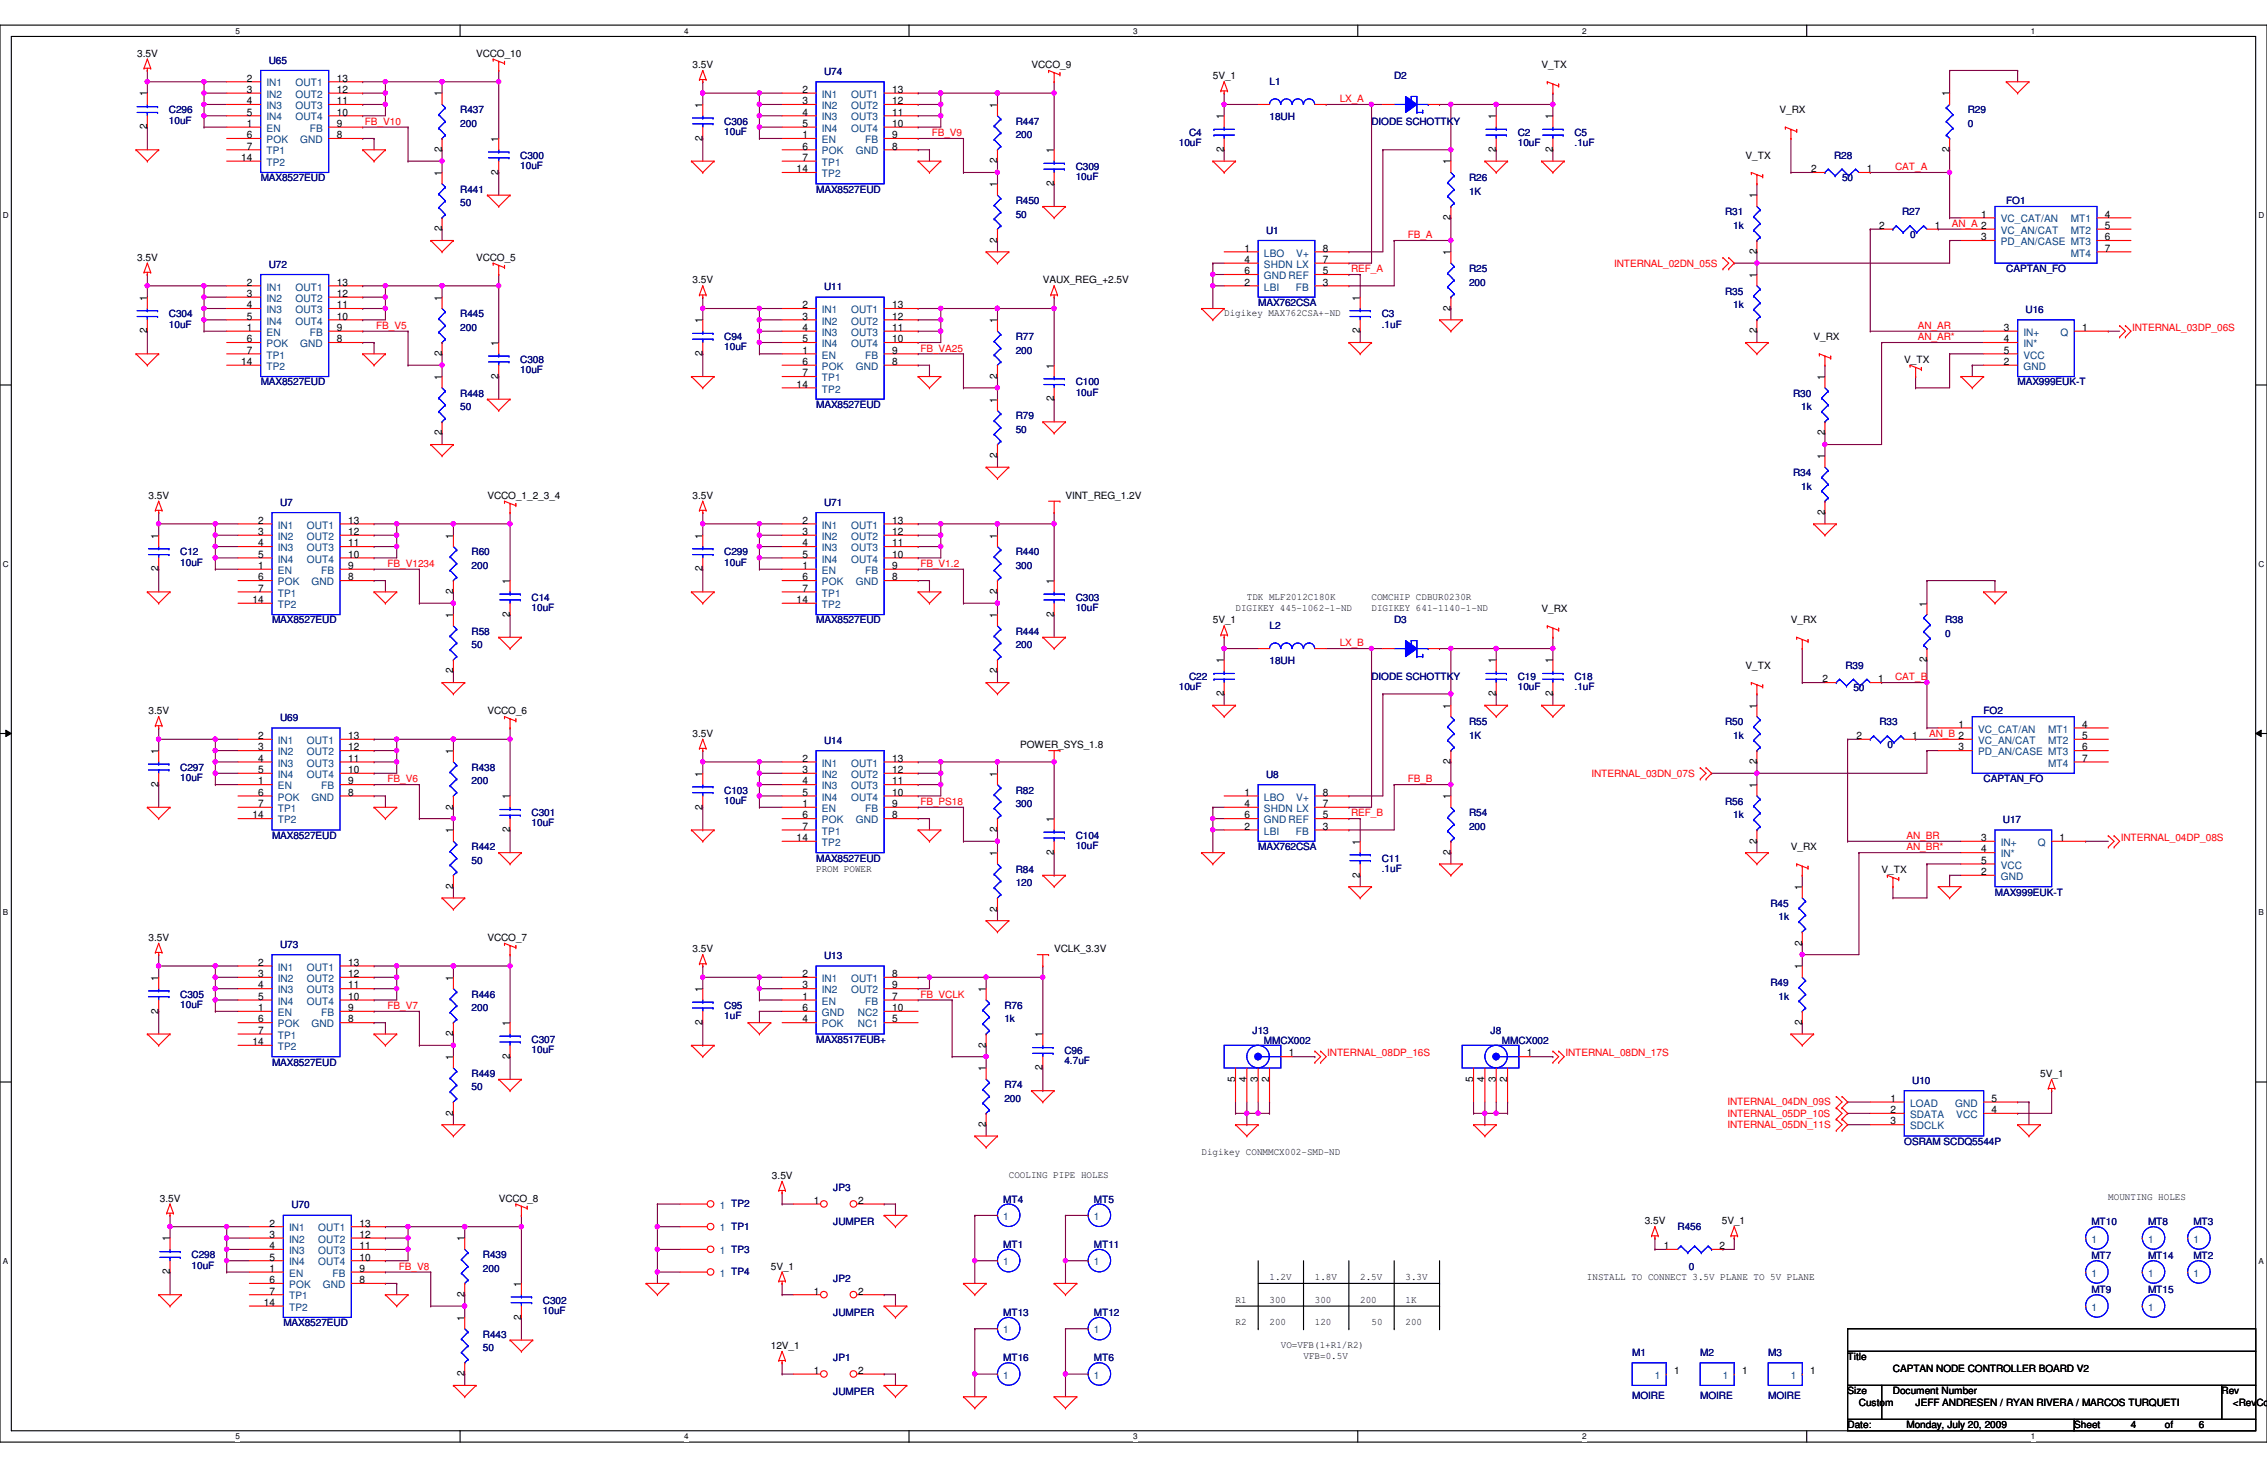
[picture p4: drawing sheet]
<svg xmlns="http://www.w3.org/2000/svg" width="432mm" height="279mm" viewBox="0 0 432 279" stroke-linecap="round" stroke-linejoin="round" font-family="sans-serif">
<defs><g id="words">
<g font-size="1.9">
<text x="26.1" y="10.8">3.5V</text>
<text x="90.7" y="10.8">VCCO_10</text>
<text x="47" y="15.5">2</text>
<text x="47" y="17.7">3</text>
<text x="64.1" y="17.7">12</text>
<text x="64.1" y="15.5">13</text>
<text x="131.9" y="13">3.5V</text>
<text x="152.8" y="17.7">2</text>
<text x="169.9" y="17.7">13</text>
<text x="196.5" y="13">VCCO_9</text>
<text x="231" y="15.1">5V_1</text>
<text x="293.6" y="13">V_TX</text>
<text x="28" y="18.4" transform="rotate(-90 28 18.4)">1</text>
<text x="47" y="19.9">4</text>
<text x="47" y="22">5</text>
<text x="64.1" y="19.9">11</text>
<text x="64.1" y="22">10</text>
<text x="84.2" y="18.4" transform="rotate(-90 84.2 18.4)">1</text>
<text x="133.8" y="20.5" transform="rotate(-90 133.8 20.5)">1</text>
<text x="152.8" y="19.9">3</text>
<text x="152.8" y="22">4</text>
<text x="169.9" y="22">11</text>
<text x="169.9" y="19.9">12</text>
<text x="189.9" y="20.5" transform="rotate(-90 189.9 20.5)">1</text>
<text x="233.1" y="22.7" transform="rotate(-90 233.1 22.7)">1</text>
<text x="284.9" y="22.7" transform="rotate(-90 284.9 22.7)">1</text>
<text x="295.7" y="22.7" transform="rotate(-90 295.7 22.7)">1</text>
<text x="339" y="21.6">V_RX</text>
<text x="371.3" y="18.4" transform="rotate(-90 371.3 18.4)">1</text>
<text x="28" y="24.6" transform="rotate(-90 28 24.6)">2</text>
<text x="47" y="24.2">1</text>
<text x="47" y="26.3">6</text>
<text x="47" y="28.5">7</text>
<text x="64.1" y="24.2">9</text>
<text x="64.1" y="26.3">8</text>
<text x="84.2" y="29" transform="rotate(-90 84.2 29)">2</text>
<text x="95" y="27" transform="rotate(-90 95 27)">1</text>
<text x="133.8" y="26.8" transform="rotate(-90 133.8 26.8)">2</text>
<text x="152.8" y="26.3">1</text>
<text x="152.8" y="24.2">5</text>
<text x="152.8" y="28.5">6</text>
<text x="169.9" y="26.3">9</text>
<text x="169.9" y="24.2">10</text>
<text x="169.9" y="28.5">8</text>
<text x="200.7" y="29.2" transform="rotate(-90 200.7 29.2)">1</text>
<text x="233.1" y="29" transform="rotate(-90 233.1 29)">2</text>
<text x="284.9" y="29" transform="rotate(-90 284.9 29)">2</text>
<text x="295.7" y="29" transform="rotate(-90 295.7 29)">2</text>
<text x="371.3" y="29" transform="rotate(-90 371.3 29)">2</text>
<text x="45.9" y="30.6">14</text>
<text x="84.2" y="33.5" transform="rotate(-90 84.2 33.5)">1</text>
<text x="95" y="33.3" transform="rotate(-90 95 33.3)">2</text>
<text x="151.7" y="32.8">14</text>
<text x="152.8" y="30.6">7</text>
<text x="189.9" y="35.6" transform="rotate(-90 189.9 35.6)">1</text>
<text x="189.9" y="31.1" transform="rotate(-90 189.9 31.1)">2</text>
<text x="200.7" y="35.4" transform="rotate(-90 200.7 35.4)">2</text>
<text x="276.3" y="31.3" transform="rotate(-90 276.3 31.3)">1</text>
<text x="332.5" y="30.2">V_TX</text>
<text x="345" y="32.8">2</text>
<text x="355.6" y="32.8">1</text>
<text x="276.3" y="41.9" transform="rotate(-90 276.3 41.9)">2</text>
<text x="334.6" y="37.8" transform="rotate(-90 334.6 37.8)">1</text>
<text x="377.4" y="41.4">1</text>
<text x="400.9" y="41.4">4</text>
<text x="84.2" y="44.1" transform="rotate(-90 84.2 44.1)">2</text>
<text x="189.9" y="46.2" transform="rotate(-90 189.9 46.2)">2</text>
<text x="237" y="47.9">1</text>
<text x="252" y="47.9">8</text>
<text x="357.9" y="43.6">2</text>
<text x="368.6" y="43.6">1</text>
<text x="377.4" y="45.8">3</text>
<text x="400.9" y="43.6">5</text>
<text x="400.9" y="45.8">6</text>
<text x="400.9" y="47.9">7</text>
<text x="26.1" y="49.7">3.5V</text>
<text x="90.7" y="49.7">VCCO_5</text>
<text x="131.9" y="54">3.5V</text>
<text x="198.6" y="54">VAUX_REG_+2.5V</text>
<text x="237" y="50.1">4</text>
<text x="237" y="52.2">6</text>
<text x="252" y="52.2">5</text>
<text x="252" y="50.1">7</text>
<text x="276.3" y="48.6" transform="rotate(-90 276.3 48.6)">1</text>
<text x="334.6" y="52.9" transform="rotate(-90 334.6 52.9)">1</text>
<text x="334.6" y="48.4" transform="rotate(-90 334.6 48.4)">2</text>
<text x="28" y="57.2" transform="rotate(-90 28 57.2)">1</text>
<text x="47" y="54.4">2</text>
<text x="47" y="56.6">3</text>
<text x="47" y="58.7">4</text>
<text x="64.1" y="58.7">11</text>
<text x="64.1" y="56.6">12</text>
<text x="64.1" y="54.4">13</text>
<text x="84.2" y="57.2" transform="rotate(-90 84.2 57.2)">1</text>
<text x="152.8" y="58.7">2</text>
<text x="169.9" y="58.7">13</text>
<text x="237" y="54.4">2</text>
<text x="252" y="54.4">3</text>
<text x="259" y="57.2" transform="rotate(-90 259 57.2)">1</text>
<text x="276.3" y="59.2" transform="rotate(-90 276.3 59.2)">2</text>
<text x="28" y="63.5" transform="rotate(-90 28 63.5)">2</text>
<text x="47" y="63">1</text>
<text x="47" y="60.9">5</text>
<text x="47" y="65.2">6</text>
<text x="64.1" y="63">9</text>
<text x="64.1" y="60.9">10</text>
<text x="64.1" y="65.2">8</text>
<text x="95" y="65.9" transform="rotate(-90 95 65.9)">1</text>
<text x="133.8" y="61.6" transform="rotate(-90 133.8 61.6)">1</text>
<text x="152.8" y="60.9">3</text>
<text x="152.8" y="63">4</text>
<text x="152.8" y="65.2">5</text>
<text x="169.9" y="63">11</text>
<text x="169.9" y="65.2">10</text>
<text x="169.9" y="60.9">12</text>
<text x="189.9" y="61.6" transform="rotate(-90 189.9 61.6)">1</text>
<text x="233.2" y="60.2">Digikey MAX762CSA+-ND</text>
<text x="259" y="63.5" transform="rotate(-90 259 63.5)">2</text>
<text x="334.6" y="63.5" transform="rotate(-90 334.6 63.5)">2</text>
<text x="345.4" y="64.8">V_RX</text>
<text x="381.7" y="63">3</text>
<text x="381.7" y="65.2">4</text>
<text x="396.6" y="63">1</text>
<text x="45.9" y="69.5">14</text>
<text x="47" y="67.4">7</text>
<text x="84.2" y="67.8" transform="rotate(-90 84.2 67.8)">2</text>
<text x="133.8" y="67.8" transform="rotate(-90 133.8 67.8)">2</text>
<text x="152.8" y="67.4">1</text>
<text x="152.8" y="69.5">6</text>
<text x="152.8" y="71.7">7</text>
<text x="169.9" y="67.4">9</text>
<text x="169.9" y="69.5">8</text>
<text x="200.7" y="70.2" transform="rotate(-90 200.7 70.2)">1</text>
<text x="362.7" y="69.1">V_TX</text>
<text x="381.7" y="69.5">2</text>
<text x="381.7" y="67.4">5</text>
<text x="84.2" y="72.3" transform="rotate(-90 84.2 72.3)">1</text>
<text x="95" y="72.1" transform="rotate(-90 95 72.1)">2</text>
<text x="151.7" y="73.8">14</text>
<text x="189.9" y="76.7" transform="rotate(-90 189.9 76.7)">1</text>
<text x="189.9" y="72.1" transform="rotate(-90 189.9 72.1)">2</text>
<text x="200.7" y="76.5" transform="rotate(-90 200.7 76.5)">2</text>
<text x="347.6" y="72.3" transform="rotate(-90 347.6 72.3)">1</text>
<text x="84.2" y="82.9" transform="rotate(-90 84.2 82.9)">2</text>
<text x="347.6" y="82.9" transform="rotate(-90 347.6 82.9)">2</text>
<text x="189.9" y="87.2" transform="rotate(-90 189.9 87.2)">2</text>
<text x="347.6" y="87.5" transform="rotate(-90 347.6 87.5)">1</text>
<text x="28.3" y="95">3.5V</text>
<text x="92.8" y="95">VCCO_1_2_3_4</text>
<text x="131.9" y="95">3.5V</text>
<text x="202.9" y="95">VINT_REG_1.2V</text>
<text x="49.2" y="99.7">2</text>
<text x="49.2" y="101.9">3</text>
<text x="66.3" y="101.9">12</text>
<text x="66.3" y="99.7">13</text>
<text x="152.8" y="99.7">2</text>
<text x="152.8" y="101.9">3</text>
<text x="169.9" y="101.9">12</text>
<text x="169.9" y="99.7">13</text>
<text x="347.6" y="98" transform="rotate(-90 347.6 98)">2</text>
<text x="30.2" y="102.6" transform="rotate(-90 30.2 102.6)">1</text>
<text x="49.2" y="104.1">4</text>
<text x="49.2" y="106.2">5</text>
<text x="66.3" y="104.1">11</text>
<text x="66.3" y="106.2">10</text>
<text x="86.3" y="102.6" transform="rotate(-90 86.3 102.6)">1</text>
<text x="133.8" y="102.6" transform="rotate(-90 133.8 102.6)">1</text>
<text x="152.8" y="104.1">4</text>
<text x="152.8" y="106.2">5</text>
<text x="169.9" y="104.1">11</text>
<text x="169.9" y="106.2">10</text>
<text x="189.9" y="102.6" transform="rotate(-90 189.9 102.6)">1</text>
<text x="30.2" y="108.8" transform="rotate(-90 30.2 108.8)">2</text>
<text x="49.2" y="108.4">1</text>
<text x="49.2" y="110.5">6</text>
<text x="49.2" y="112.7">7</text>
<text x="66.3" y="108.4">9</text>
<text x="66.3" y="110.5">8</text>
<text x="86.3" y="113.2" transform="rotate(-90 86.3 113.2)">2</text>
<text x="97.1" y="111.2" transform="rotate(-90 97.1 111.2)">1</text>
<text x="133.8" y="108.8" transform="rotate(-90 133.8 108.8)">2</text>
<text x="152.8" y="108.4">1</text>
<text x="152.8" y="110.5">6</text>
<text x="152.8" y="112.7">7</text>
<text x="169.9" y="108.4">9</text>
<text x="169.9" y="110.5">8</text>
<text x="189.9" y="113.2" transform="rotate(-90 189.9 113.2)">2</text>
<text x="200.7" y="111.2" transform="rotate(-90 200.7 111.2)">1</text>
<text x="48.1" y="114.9">14</text>
<text x="86.3" y="117.7" transform="rotate(-90 86.3 117.7)">1</text>
<text x="97.1" y="117.5" transform="rotate(-90 97.1 117.5)">2</text>
<text x="151.7" y="114.9">14</text>
<text x="189.9" y="117.7" transform="rotate(-90 189.9 117.7)">1</text>
<text x="200.7" y="117.5" transform="rotate(-90 200.7 117.5)">2</text>
<text x="231" y="118.7">5V_1</text>
<text x="235.3" y="116.4">DIGIKEY 445-1062-1-ND</text>
<text x="237.5" y="114.2">TDK MLF2012C180K</text>
<text x="261.2" y="114.2">COMCHIP CDBUR0230R</text>
<text x="261.2" y="116.4">DIGIKEY 641-1140-1-ND</text>
<text x="293.6" y="116.6">V_RX</text>
<text x="341.1" y="118.7">V_RX</text>
<text x="367" y="115.5" transform="rotate(-90 367 115.5)">1</text>
<text x="86.3" y="128.3" transform="rotate(-90 86.3 128.3)">2</text>
<text x="189.9" y="128.3" transform="rotate(-90 189.9 128.3)">2</text>
<text x="233.1" y="126.3" transform="rotate(-90 233.1 126.3)">1</text>
<text x="284.9" y="126.3" transform="rotate(-90 284.9 126.3)">1</text>
<text x="295.7" y="126.3" transform="rotate(-90 295.7 126.3)">1</text>
<text x="332.5" y="127.4">V_TX</text>
<text x="347.1" y="130">2</text>
<text x="357.8" y="130">1</text>
<text x="367" y="126.1" transform="rotate(-90 367 126.1)">2</text>
<text x="28.3" y="136">3.5V</text>
<text x="92.8" y="136">VCCO_6</text>
<text x="233.1" y="132.6" transform="rotate(-90 233.1 132.6)">2</text>
<text x="276.3" y="135" transform="rotate(-90 276.3 135)">1</text>
<text x="284.9" y="132.6" transform="rotate(-90 284.9 132.6)">2</text>
<text x="295.7" y="132.6" transform="rotate(-90 295.7 132.6)">2</text>
<text x="334.6" y="135" transform="rotate(-90 334.6 135)">1</text>
<text x="30.2" y="143.6" transform="rotate(-90 30.2 143.6)">1</text>
<text x="49.2" y="140.8">2</text>
<text x="49.2" y="142.9">3</text>
<text x="66.3" y="142.9">12</text>
<text x="66.3" y="140.8">13</text>
<text x="86.3" y="143.6" transform="rotate(-90 86.3 143.6)">1</text>
<text x="131.9" y="140.3">3.5V</text>
<text x="194.3" y="142.5">POWER_SYS_1.8</text>
<text x="353.6" y="140.8">2</text>
<text x="364.2" y="140.8">1</text>
<text x="373" y="138.6">1</text>
<text x="373" y="142.9">3</text>
<text x="396.6" y="138.6">4</text>
<text x="396.6" y="140.8">5</text>
<text x="396.6" y="142.9">6</text>
<text x="30.2" y="149.9" transform="rotate(-90 30.2 149.9)">2</text>
<text x="49.2" y="149.4">1</text>
<text x="49.2" y="145.1">4</text>
<text x="49.2" y="147.2">5</text>
<text x="66.3" y="145.1">11</text>
<text x="66.3" y="149.4">9</text>
<text x="66.3" y="147.2">10</text>
<text x="133.8" y="147.9" transform="rotate(-90 133.8 147.9)">1</text>
<text x="152.8" y="145.1">2</text>
<text x="152.8" y="147.2">3</text>
<text x="152.8" y="149.4">4</text>
<text x="169.9" y="149.4">11</text>
<text x="169.9" y="147.2">12</text>
<text x="169.9" y="145.1">13</text>
<text x="189.9" y="147.9" transform="rotate(-90 189.9 147.9)">1</text>
<text x="276.3" y="145.5" transform="rotate(-90 276.3 145.5)">2</text>
<text x="334.6" y="145.5" transform="rotate(-90 334.6 145.5)">2</text>
<text x="396.6" y="145.1">7</text>
<text x="48.1" y="155.9">14</text>
<text x="49.2" y="151.6">6</text>
<text x="49.2" y="153.7">7</text>
<text x="66.3" y="151.6">8</text>
<text x="86.3" y="154.2" transform="rotate(-90 86.3 154.2)">2</text>
<text x="97.1" y="152.2" transform="rotate(-90 97.1 152.2)">1</text>
<text x="133.8" y="154.2" transform="rotate(-90 133.8 154.2)">2</text>
<text x="152.8" y="153.7">1</text>
<text x="152.8" y="151.6">5</text>
<text x="152.8" y="155.9">6</text>
<text x="169.9" y="153.7">9</text>
<text x="169.9" y="151.6">10</text>
<text x="169.9" y="155.9">8</text>
<text x="237" y="151.6">1</text>
<text x="237" y="153.7">4</text>
<text x="237" y="155.9">6</text>
<text x="252" y="155.9">5</text>
<text x="252" y="153.7">7</text>
<text x="252" y="151.6">8</text>
<text x="276.3" y="152.2" transform="rotate(-90 276.3 152.2)">1</text>
<text x="334.6" y="150.1" transform="rotate(-90 334.6 150.1)">1</text>
<text x="86.3" y="158.7" transform="rotate(-90 86.3 158.7)">1</text>
<text x="97.1" y="158.5" transform="rotate(-90 97.1 158.5)">2</text>
<text x="151.7" y="160.2">14</text>
<text x="152.8" y="158">7</text>
<text x="189.9" y="158.5" transform="rotate(-90 189.9 158.5)">2</text>
<text x="200.7" y="156.5" transform="rotate(-90 200.7 156.5)">1</text>
<text x="237" y="158">2</text>
<text x="252" y="158">3</text>
<text x="259" y="160.9" transform="rotate(-90 259 160.9)">1</text>
<text x="334.6" y="160.7" transform="rotate(-90 334.6 160.7)">2</text>
<text x="341.1" y="161.9">V_RX</text>
<text x="377.4" y="160.2">3</text>
<text x="392.3" y="160.2">1</text>
<text x="155.4" y="166">PROM POWER</text>
<text x="189.9" y="163" transform="rotate(-90 189.9 163)">1</text>
<text x="200.7" y="162.8" transform="rotate(-90 200.7 162.8)">2</text>
<text x="259" y="167.1" transform="rotate(-90 259 167.1)">2</text>
<text x="276.3" y="162.8" transform="rotate(-90 276.3 162.8)">2</text>
<text x="358.4" y="166.2">V_TX</text>
<text x="377.4" y="166.7">2</text>
<text x="377.4" y="162.3">4</text>
<text x="377.4" y="164.5">5</text>
<text x="86.3" y="169.3" transform="rotate(-90 86.3 169.3)">2</text>
<text x="189.9" y="173.6" transform="rotate(-90 189.9 173.6)">2</text>
<text x="343.2" y="169.5" transform="rotate(-90 343.2 169.5)">1</text>
<text x="28.3" y="179.2">3.5V</text>
<text x="92.8" y="179.2">VCCO_7</text>
<text x="49.2" y="183.9">2</text>
<text x="66.3" y="183.9">13</text>
<text x="131.9" y="181.4">3.5V</text>
<text x="200.8" y="181.4">VCLK_3.3V</text>
<text x="343.2" y="184.6" transform="rotate(-90 343.2 184.6)">1</text>
<text x="343.2" y="180.1" transform="rotate(-90 343.2 180.1)">2</text>
<text x="30.2" y="186.8" transform="rotate(-90 30.2 186.8)">1</text>
<text x="49.2" y="186.1">3</text>
<text x="49.2" y="188.3">4</text>
<text x="49.2" y="190.4">5</text>
<text x="66.3" y="188.3">11</text>
<text x="66.3" y="190.4">10</text>
<text x="66.3" y="186.1">12</text>
<text x="86.3" y="186.8" transform="rotate(-90 86.3 186.8)">1</text>
<text x="133.8" y="188.9" transform="rotate(-90 133.8 188.9)">1</text>
<text x="152.8" y="188.3">3</text>
<text x="152.8" y="190.4">1</text>
<text x="152.8" y="186.1">2</text>
<text x="169.9" y="190.4">7</text>
<text x="169.9" y="186.1">8</text>
<text x="169.9" y="188.3">9</text>
<text x="187.8" y="188.9" transform="rotate(-90 187.8 188.9)">1</text>
<text x="30.2" y="193" transform="rotate(-90 30.2 193)">2</text>
<text x="49.2" y="192.6">1</text>
<text x="49.2" y="194.7">6</text>
<text x="49.2" y="196.9">7</text>
<text x="66.3" y="192.6">9</text>
<text x="66.3" y="194.7">8</text>
<text x="86.3" y="197.4" transform="rotate(-90 86.3 197.4)">2</text>
<text x="97.1" y="195.4" transform="rotate(-90 97.1 195.4)">1</text>
<text x="133.8" y="195.2" transform="rotate(-90 133.8 195.2)">2</text>
<text x="152.8" y="194.7">4</text>
<text x="152.8" y="192.6">6</text>
<text x="169.9" y="194.7">5</text>
<text x="169.9" y="192.6">10</text>
<text x="198.6" y="197.6" transform="rotate(-90 198.6 197.6)">1</text>
<text x="343.2" y="195.2" transform="rotate(-90 343.2 195.2)">2</text>
<text x="48.1" y="199.1">14</text>
<text x="86.3" y="201.9" transform="rotate(-90 86.3 201.9)">1</text>
<text x="97.1" y="201.7" transform="rotate(-90 97.1 201.7)">2</text>
<text x="187.8" y="199.5" transform="rotate(-90 187.8 199.5)">2</text>
<text x="198.6" y="203.8" transform="rotate(-90 198.6 203.8)">2</text>
<text x="245.5" y="201.2">1</text>
<text x="290.8" y="201.2">1</text>
<text x="187.8" y="204" transform="rotate(-90 187.8 204)">1</text>
<text x="235.3" y="206" transform="rotate(-90 235.3 206)">5</text>
<text x="237.4" y="206" transform="rotate(-90 237.4 206)">4</text>
<text x="239.6" y="206" transform="rotate(-90 239.6 206)">3</text>
<text x="241.8" y="206" transform="rotate(-90 241.8 206)">2</text>
<text x="280.6" y="206" transform="rotate(-90 280.6 206)">5</text>
<text x="282.8" y="206" transform="rotate(-90 282.8 206)">4</text>
<text x="284.9" y="206" transform="rotate(-90 284.9 206)">3</text>
<text x="287.1" y="206" transform="rotate(-90 287.1 206)">2</text>
<text x="360.1" y="209.8">1</text>
<text x="379.3" y="209.8">5</text>
<text x="388.6" y="205.1">5V_1</text>
<text x="86.3" y="212.5" transform="rotate(-90 86.3 212.5)">2</text>
<text x="187.8" y="214.6" transform="rotate(-90 187.8 214.6)">2</text>
<text x="360.1" y="212">2</text>
<text x="360.1" y="214.2">3</text>
<text x="379.3" y="212">4</text>
<text x="228.9" y="220">Digikey CONMMCX002-SMD-ND</text>
<text x="147" y="224.5">3.5V</text>
<text x="192.2" y="224.3">COOLING PIPE HOLES</text>
<text x="30.4" y="228.9">3.5V</text>
<text x="51.4" y="233.6">2</text>
<text x="68.5" y="233.6">13</text>
<text x="95" y="228.9">VCCO_8</text>
<text x="155" y="229.3">1</text>
<text x="163.4" y="229.3">2</text>
<text x="313.3" y="233.2">3.5V</text>
<text x="328" y="233.2">5V_1</text>
<text x="401.6" y="228.6">MOUNTING HOLES</text>
<text x="32.3" y="236.4" transform="rotate(-90 32.3 236.4)">1</text>
<text x="51.4" y="235.8">3</text>
<text x="51.4" y="237.9">4</text>
<text x="68.5" y="237.9">11</text>
<text x="68.5" y="235.8">12</text>
<text x="88.5" y="236.4" transform="rotate(-90 88.5 236.4)">1</text>
<text x="316.9" y="237.9">1</text>
<text x="327.5" y="237.9">2</text>
<text x="32.3" y="242.7" transform="rotate(-90 32.3 242.7)">2</text>
<text x="51.4" y="242.2">1</text>
<text x="51.4" y="240.1">5</text>
<text x="51.4" y="244.4">6</text>
<text x="68.5" y="242.2">9</text>
<text x="68.5" y="240.1">10</text>
<text x="68.5" y="244.4">8</text>
<text x="99.3" y="245.1" transform="rotate(-90 99.3 245.1)">1</text>
<text x="146.8" y="241.8">5V_1</text>
<text x="241.8" y="243.8">1.2V</text>
<text x="250.4" y="243.8">1.8V</text>
<text x="259.1" y="243.8">2.5V</text>
<text x="267.7" y="243.8">3.3V</text>
<text x="302.3" y="243.8">INSTALL TO CONNECT 3.5V PLANE TO 5V PLANE</text>
<text x="50.2" y="248.7">14</text>
<text x="51.4" y="246.5">7</text>
<text x="88.5" y="251.5" transform="rotate(-90 88.5 251.5)">1</text>
<text x="88.5" y="247" transform="rotate(-90 88.5 247)">2</text>
<text x="99.3" y="251.3" transform="rotate(-90 99.3 251.3)">2</text>
<text x="155" y="246.5">1</text>
<text x="163.4" y="246.5">2</text>
<text x="235.3" y="248.1">R1</text>
<text x="241.8" y="248.1">300</text>
<text x="250.4" y="248.1">300</text>
<text x="259.1" y="248.1">200</text>
<text x="267.7" y="248.1">1K</text>
<text x="146.8" y="256.9">12V_1</text>
<text x="235.3" y="252.4">R2</text>
<text x="241.8" y="252.4">200</text>
<text x="244" y="256.7">VO=VFB(1+R1/R2)</text>
<text x="250.4" y="252.4">120</text>
<text x="261.2" y="252.4">50</text>
<text x="267.7" y="252.4">200</text>
<text x="88.5" y="262.1" transform="rotate(-90 88.5 262.1)">2</text>
<text x="155" y="261.7">1</text>
<text x="163.4" y="261.7">2</text>
<text x="248.3" y="258.9">VFB=0.5V</text>
<text x="318.9" y="261.7">1</text>
<text x="331.9" y="261.7">1</text>
<text x="344.8" y="261.7">1</text>
<text x="351.9" y="259.1">Title</text>
<text x="360.6" y="261.2">CAPTAN NODE CONTROLLER BOARD V2</text>
<text x="351.9" y="265.6">Size</text>
<text x="354.1" y="267.7">Custom</text>
<text x="360.6" y="265.6">Document Number</text>
<text x="364.9" y="267.7">JEFF ANDRESEN / RYAN RIVERA / MARCOS TURQUETI</text>
<text x="423.2" y="265.6">Rev</text>
<text x="425.3" y="267.7">&lt;RevCo</text>
<text x="351.9" y="272">Date:</text>
<text x="363.1" y="272">Monday, July 20, 2009</text>
<text x="395.1" y="272">Sheet</text>
<text x="405.9" y="272">4</text>
<text x="412.4" y="272">of</text>
<text x="418.8" y="272">6</text>
</g>
<g font-size="1.9" fill="#004080">
<text x="50.8" y="16.5">IN1</text>
<text x="56.3" y="16.5">OUT1</text>
<text x="50.8" y="18.6">IN2</text>
<text x="50.8" y="20.8">IN3</text>
<text x="50.8" y="22.9">IN4</text>
<text x="56.3" y="20.8">OUT3</text>
<text x="56.3" y="22.9">OUT4</text>
<text x="56.3" y="18.6">OUT2</text>
<text x="156.5" y="18.6">IN1</text>
<text x="156.5" y="20.8">IN2</text>
<text x="156.5" y="22.9">IN3</text>
<text x="162.1" y="22.9">OUT3</text>
<text x="162.1" y="20.8">OUT2</text>
<text x="162.1" y="18.6">OUT1</text>
<text x="50.8" y="25.1">EN</text>
<text x="50.8" y="27.3">POK</text>
<text x="50.8" y="29.4">TP1</text>
<text x="57.2" y="27.3">GND</text>
<text x="59" y="25.1">FB</text>
<text x="156.5" y="27.3">EN</text>
<text x="156.5" y="25.1">IN4</text>
<text x="156.5" y="29.4">POK</text>
<text x="162.1" y="25.1">OUT4</text>
<text x="163" y="29.4">GND</text>
<text x="164.8" y="27.3">FB</text>
<text x="50.8" y="31.6">TP2</text>
<text x="156.5" y="31.6">TP1</text>
<text x="156.5" y="33.7">TP2</text>
<text x="381.1" y="42.4">VC_CAT/AN</text>
<text x="381.1" y="44.5">VC_AN/CAT</text>
<text x="381.1" y="46.7">PD_AN/CASE MT3</text>
<text x="394.5" y="42.4">MT1</text>
<text x="394.5" y="44.5">MT2</text>
<text x="240.7" y="48.9">LBO</text>
<text x="240.7" y="51">SHDN LX</text>
<text x="240.7" y="53.2">GND REF</text>
<text x="246.9" y="48.9">V+</text>
<text x="394.5" y="48.9">MT4</text>
<text x="50.8" y="55.3">IN1</text>
<text x="50.8" y="57.5">IN2</text>
<text x="50.8" y="59.6">IN3</text>
<text x="56.3" y="59.6">OUT3</text>
<text x="56.3" y="57.5">OUT2</text>
<text x="56.3" y="55.3">OUT1</text>
<text x="156.5" y="59.6">IN1</text>
<text x="162.1" y="59.6">OUT1</text>
<text x="240.7" y="55.3">LBI</text>
<text x="246.8" y="55.3">FB</text>
<text x="50.8" y="64">EN</text>
<text x="50.8" y="61.8">IN4</text>
<text x="56.3" y="61.8">OUT4</text>
<text x="59" y="64">FB</text>
<text x="156.5" y="61.8">IN2</text>
<text x="156.5" y="64">IN3</text>
<text x="162.1" y="64">OUT3</text>
<text x="162.1" y="61.8">OUT2</text>
<text x="385.4" y="64">IN+</text>
<text x="392.5" y="64">Q</text>
<text x="50.8" y="66.1">POK</text>
<text x="50.8" y="68.3">TP1</text>
<text x="50.8" y="70.4">TP2</text>
<text x="57.2" y="66.1">GND</text>
<text x="156.5" y="68.3">EN</text>
<text x="156.5" y="66.1">IN4</text>
<text x="156.5" y="70.4">POK</text>
<text x="162.1" y="66.1">OUT4</text>
<text x="163" y="70.4">GND</text>
<text x="164.8" y="68.3">FB</text>
<text x="385.4" y="70.4">GND</text>
<text x="385.4" y="66.1">IN*</text>
<text x="385.4" y="68.3">VCC</text>
<text x="156.5" y="72.6">TP1</text>
<text x="156.5" y="74.8">TP2</text>
<text x="52.9" y="100.7">IN1</text>
<text x="58.5" y="100.7">OUT1</text>
<text x="156.5" y="100.7">IN1</text>
<text x="162.1" y="100.7">OUT1</text>
<text x="52.9" y="102.8">IN2</text>
<text x="52.9" y="105">IN3</text>
<text x="52.9" y="107.1">IN4</text>
<text x="58.5" y="105">OUT3</text>
<text x="58.5" y="107.1">OUT4</text>
<text x="58.5" y="102.8">OUT2</text>
<text x="156.5" y="102.8">IN2</text>
<text x="156.5" y="105">IN3</text>
<text x="156.5" y="107.1">IN4</text>
<text x="162.1" y="105">OUT3</text>
<text x="162.1" y="107.1">OUT4</text>
<text x="162.1" y="102.8">OUT2</text>
<text x="52.9" y="109.3">EN</text>
<text x="52.9" y="111.5">POK</text>
<text x="52.9" y="113.6">TP1</text>
<text x="59.4" y="111.5">GND</text>
<text x="61.2" y="109.3">FB</text>
<text x="156.5" y="109.3">EN</text>
<text x="156.5" y="111.5">POK</text>
<text x="156.5" y="113.6">TP1</text>
<text x="163" y="111.5">GND</text>
<text x="164.8" y="109.3">FB</text>
<text x="52.9" y="115.8">TP2</text>
<text x="156.5" y="115.8">TP2</text>
<text x="52.9" y="141.7">IN1</text>
<text x="52.9" y="143.8">IN2</text>
<text x="58.5" y="143.8">OUT2</text>
<text x="58.5" y="141.7">OUT1</text>
<text x="376.8" y="139.5">VC_CAT/AN</text>
<text x="376.8" y="141.7">VC_AN/CAT</text>
<text x="376.8" y="143.8">PD_AN/CASE MT3</text>
<text x="390.1" y="139.5">MT1</text>
<text x="390.1" y="141.7">MT2</text>
<text x="52.9" y="146">IN3</text>
<text x="52.9" y="148.2">IN4</text>
<text x="58.5" y="146">OUT3</text>
<text x="58.5" y="148.2">OUT4</text>
<text x="156.5" y="146">IN1</text>
<text x="156.5" y="148.2">IN2</text>
<text x="162.1" y="148.2">OUT2</text>
<text x="162.1" y="146">OUT1</text>
<text x="390.1" y="146">MT4</text>
<text x="52.9" y="150.3">EN</text>
<text x="52.9" y="152.5">POK</text>
<text x="52.9" y="154.6">TP1</text>
<text x="59.4" y="152.5">GND</text>
<text x="61.2" y="150.3">FB</text>
<text x="156.5" y="154.6">EN</text>
<text x="156.5" y="150.3">IN3</text>
<text x="156.5" y="152.5">IN4</text>
<text x="162.1" y="150.3">OUT3</text>
<text x="162.1" y="152.5">OUT4</text>
<text x="164.8" y="154.6">FB</text>
<text x="240.7" y="152.5">LBO</text>
<text x="240.7" y="154.6">SHDN LX</text>
<text x="246.9" y="152.5">V+</text>
<text x="52.9" y="156.8">TP2</text>
<text x="156.5" y="156.8">POK</text>
<text x="156.5" y="159">TP1</text>
<text x="156.5" y="161.1">TP2</text>
<text x="163" y="156.8">GND</text>
<text x="240.7" y="159">LBI</text>
<text x="240.7" y="156.8">GND REF</text>
<text x="246.8" y="159">FB</text>
<text x="381.1" y="161.1">IN+</text>
<text x="388.2" y="161.1">Q</text>
<text x="381.1" y="167.6">GND</text>
<text x="381.1" y="163.3">IN*</text>
<text x="381.1" y="165.4">VCC</text>
<text x="52.9" y="184.9">IN1</text>
<text x="58.5" y="184.9">OUT1</text>
<text x="52.9" y="187">IN2</text>
<text x="52.9" y="189.2">IN3</text>
<text x="52.9" y="191.3">IN4</text>
<text x="58.5" y="189.2">OUT3</text>
<text x="58.5" y="191.3">OUT4</text>
<text x="58.5" y="187">OUT2</text>
<text x="156.5" y="189.2">IN2</text>
<text x="156.5" y="191.3">EN</text>
<text x="156.5" y="187">IN1</text>
<text x="162.1" y="187">OUT1</text>
<text x="162.1" y="189.2">OUT2</text>
<text x="164.8" y="191.3">FB</text>
<text x="52.9" y="193.5">EN</text>
<text x="52.9" y="195.7">POK</text>
<text x="52.9" y="197.8">TP1</text>
<text x="59.4" y="195.7">GND</text>
<text x="61.2" y="193.5">FB</text>
<text x="156.5" y="195.7">POK</text>
<text x="156.5" y="193.5">GND</text>
<text x="163.4" y="195.7">NC1</text>
<text x="163.4" y="193.5">NC2</text>
<text x="52.9" y="200">TP2</text>
<text x="363.8" y="210.8">LOAD</text>
<text x="363.8" y="212.9">SDATA</text>
<text x="363.8" y="215.1">SDCLK</text>
<text x="372.4" y="210.8">GND</text>
<text x="372.6" y="212.9">VCC</text>
<text x="137.1" y="230.2">1 TP2</text>
<text x="191.1" y="232.4">1</text>
<text x="208.4" y="232.4">1</text>
<text x="55.1" y="234.5">IN1</text>
<text x="55.1" y="236.7">IN2</text>
<text x="55.1" y="238.8">IN3</text>
<text x="60.6" y="238.8">OUT3</text>
<text x="60.6" y="236.7">OUT2</text>
<text x="60.6" y="234.5">OUT1</text>
<text x="137.1" y="234.5">1 TP1</text>
<text x="137.1" y="238.8">1 TP3</text>
<text x="398.4" y="236.7">1</text>
<text x="409.2" y="236.7">1</text>
<text x="417.8" y="236.7">1</text>
<text x="55.1" y="243.2">EN</text>
<text x="55.1" y="241">IN4</text>
<text x="55.1" y="245.3">POK</text>
<text x="60.6" y="241">OUT4</text>
<text x="61.5" y="245.3">GND</text>
<text x="63.3" y="243.2">FB</text>
<text x="137.1" y="243.2">1 TP4</text>
<text x="191.1" y="241">1</text>
<text x="208.4" y="241">1</text>
<text x="398.4" y="243.2">1</text>
<text x="409.2" y="243.2">1</text>
<text x="417.8" y="243.2">1</text>
<text x="55.1" y="247.5">TP1</text>
<text x="55.1" y="249.6">TP2</text>
<text x="398.4" y="249.6">1</text>
<text x="409.2" y="249.6">1</text>
<text x="191.1" y="254">1</text>
<text x="208.4" y="254">1</text>
<text x="191.1" y="262.6">1</text>
<text x="208.4" y="262.6">1</text>
<text x="315.2" y="262.6">1</text>
<text x="328.1" y="262.6">1</text>
<text x="341.1" y="262.6">1</text>
</g>
<g font-size="1.9" fill="#000080">
<text x="51.2" y="12.1">U65</text>
<text x="157" y="14.3">U74</text>
<text x="241.8" y="16.2">L1</text>
<text x="265.6" y="15.1">D2</text>
<text x="32.2" y="21.6">C296</text>
<text x="32.2" y="23.5">10uF</text>
<text x="87.7" y="21.6">R437</text>
<text x="138" y="23.7">C306</text>
<text x="193.5" y="23.7">R447</text>
<text x="241.8" y="22.9">18UH</text>
<text x="261.2" y="23.7">DIODE SCHOTTKY</text>
<text x="374.8" y="21.6">R29</text>
<text x="87.7" y="24.2">200</text>
<text x="138" y="25.7">10uF</text>
<text x="193.5" y="26.3">200</text>
<text x="224.5" y="27.9">10uF</text>
<text x="226.5" y="25.9">C4</text>
<text x="289.1" y="25.9">C2</text>
<text x="289.1" y="27.9">10uF</text>
<text x="299.9" y="25.9">C5</text>
<text x="299.9" y="27.9">.1uF</text>
<text x="374.8" y="24.2">0</text>
<text x="49.7" y="34.5">MAX8527EUD</text>
<text x="99.1" y="30.2">C300</text>
<text x="99.1" y="32.2">10uF</text>
<text x="204.9" y="32.4">C309</text>
<text x="204.9" y="34.3">10uF</text>
<text x="279.8" y="34.5">R26</text>
<text x="349.3" y="30.2">R28</text>
<text x="350.9" y="34.5">50</text>
<text x="87.7" y="36.7">R441</text>
<text x="87.7" y="39.3">50</text>
<text x="155.4" y="36.7">MAX8527EUD</text>
<text x="193.5" y="38.9">R450</text>
<text x="193.5" y="41.4">50</text>
<text x="279.8" y="37.1">1K</text>
<text x="328.6" y="41">R31</text>
<text x="362.3" y="41">R27</text>
<text x="382.1" y="38.9">FO1</text>
<text x="241.2" y="44.5">U1</text>
<text x="330.1" y="43.6">1k</text>
<text x="363.8" y="45.3">0</text>
<text x="51.2" y="51">U72</text>
<text x="279.8" y="51.8">R25</text>
<text x="382.1" y="51.8">CAPTAN_FO</text>
<text x="157" y="55.3">U11</text>
<text x="239.6" y="58.3">MAX762CSA</text>
<text x="279.8" y="54.4">200</text>
<text x="328.6" y="56.1">R35</text>
<text x="330.1" y="58.7">1k</text>
<text x="385.8" y="59.6">U16</text>
<text x="32.2" y="60.5">C304</text>
<text x="32.2" y="62.4">10uF</text>
<text x="87.7" y="60.5">R445</text>
<text x="87.7" y="63">200</text>
<text x="138" y="64.8">C94</text>
<text x="193.5" y="64.8">R77</text>
<text x="263.2" y="60.5">C3</text>
<text x="263.2" y="62.4">.1uF</text>
<text x="99.1" y="69.1">C308</text>
<text x="99.1" y="71">10uF</text>
<text x="138" y="66.7">10uF</text>
<text x="193.5" y="67.4">200</text>
<text x="49.7" y="73.4">MAX8527EUD</text>
<text x="87.7" y="75.6">R448</text>
<text x="155.4" y="77.7">MAX8527EUD</text>
<text x="204.9" y="73.4">C100</text>
<text x="204.9" y="75.4">10uF</text>
<text x="341.5" y="75.6">R30</text>
<text x="384.3" y="73.4">MAX999EUK-T</text>
<text x="87.7" y="78.1">50</text>
<text x="193.5" y="79.9">R79</text>
<text x="193.5" y="82.5">50</text>
<text x="343.1" y="78.1">1k</text>
<text x="341.5" y="90.7">R34</text>
<text x="343.1" y="93.3">1k</text>
<text x="53.3" y="96.3">U7</text>
<text x="157" y="96.3">U71</text>
<text x="34.3" y="105.8">C12</text>
<text x="34.3" y="107.7">10uF</text>
<text x="89.8" y="105.8">R60</text>
<text x="138" y="105.8">C299</text>
<text x="138" y="107.7">10uF</text>
<text x="193.5" y="105.8">R440</text>
<text x="89.8" y="108.4">200</text>
<text x="193.5" y="108.4">300</text>
<text x="51.8" y="118.7">MAX8527EUD</text>
<text x="101.3" y="114.4">C14</text>
<text x="101.3" y="116.4">10uF</text>
<text x="155.4" y="118.7">MAX8527EUD</text>
<text x="204.9" y="114.4">C303</text>
<text x="204.9" y="116.4">10uF</text>
<text x="241.8" y="119.8">L2</text>
<text x="265.6" y="118.7">D3</text>
<text x="370.5" y="118.7">R38</text>
<text x="89.8" y="120.9">R58</text>
<text x="89.8" y="123.5">50</text>
<text x="193.5" y="120.9">R444</text>
<text x="193.5" y="123.5">200</text>
<text x="370.5" y="121.3">0</text>
<text x="224.5" y="131.5">10uF</text>
<text x="226.5" y="129.5">C22</text>
<text x="241.8" y="126.5">18UH</text>
<text x="261.2" y="129.5">DIODE SCHOTTKY</text>
<text x="289.1" y="129.5">C19</text>
<text x="289.1" y="131.5">10uF</text>
<text x="299.9" y="129.5">C18</text>
<text x="299.9" y="131.5">.1uF</text>
<text x="351.5" y="127.4">R39</text>
<text x="353" y="131.7">50</text>
<text x="53.3" y="137.3">U69</text>
<text x="377.8" y="136">FO2</text>
<text x="157" y="141.6">U14</text>
<text x="279.8" y="138.2">R55</text>
<text x="279.8" y="140.8">1K</text>
<text x="328.6" y="138.2">R50</text>
<text x="330.1" y="140.8">1k</text>
<text x="358" y="138.2">R33</text>
<text x="359.5" y="142.5">0</text>
<text x="34.3" y="146.8">C297</text>
<text x="34.3" y="148.8">10uF</text>
<text x="89.8" y="146.8">R438</text>
<text x="89.8" y="149.4">200</text>
<text x="241.2" y="148.1">U8</text>
<text x="377.8" y="149">CAPTAN_FO</text>
<text x="101.3" y="155.4">C301</text>
<text x="138" y="151.1">C103</text>
<text x="138" y="153.1">10uF</text>
<text x="193.5" y="151.1">R82</text>
<text x="193.5" y="153.7">300</text>
<text x="279.8" y="155.4">R54</text>
<text x="328.6" y="153.3">R56</text>
<text x="330.1" y="155.9">1k</text>
<text x="51.8" y="159.8">MAX8527EUD</text>
<text x="89.8" y="161.9">R442</text>
<text x="101.3" y="157.4">10uF</text>
<text x="204.9" y="159.8">C104</text>
<text x="204.9" y="161.7">10uF</text>
<text x="239.6" y="161.9">MAX762CSA</text>
<text x="279.8" y="158">200</text>
<text x="381.5" y="156.8">U17</text>
<text x="89.8" y="164.5">50</text>
<text x="155.4" y="164.1">MAX8527EUD</text>
<text x="193.5" y="166.2">R84</text>
<text x="263.2" y="164.1">C11</text>
<text x="263.2" y="166">.1uF</text>
<text x="193.5" y="168.8">120</text>
<text x="337.2" y="172.7">R45</text>
<text x="380" y="170.6">MAX999EUK-T</text>
<text x="338.8" y="175.3">1k</text>
<text x="53.3" y="180.5">U73</text>
<text x="157" y="182.7">U13</text>
<text x="34.3" y="190">C305</text>
<text x="34.3" y="191.9">10uF</text>
<text x="89.8" y="190">R446</text>
<text x="337.2" y="187.8">R49</text>
<text x="338.8" y="190.4">1k</text>
<text x="89.8" y="192.6">200</text>
<text x="138" y="192.2">C95</text>
<text x="138" y="194.1">1uF</text>
<text x="191.3" y="192.2">R76</text>
<text x="191.3" y="194.7">1k</text>
<text x="238.6" y="196.9">J13</text>
<text x="283.9" y="196.9">J8</text>
<text x="51.8" y="202.9">MAX8527EUD</text>
<text x="101.3" y="198.6">C307</text>
<text x="101.3" y="200.6">10uF</text>
<text x="155.4" y="198.6">MAX8517EUB+</text>
<text x="202.7" y="200.8">C96</text>
<text x="202.7" y="202.7">4.7uF</text>
<text x="240.7" y="198.8">MMCX002</text>
<text x="286.1" y="198.8">MMCX002</text>
<text x="89.8" y="205.1">R449</text>
<text x="89.8" y="207.7">50</text>
<text x="191.3" y="207.3">R74</text>
<text x="191.3" y="209.8">200</text>
<text x="364.2" y="206.4">U10</text>
<text x="362.7" y="218.1">OSRAM SCDQ5544P</text>
<text x="158.7" y="226.9">JP3</text>
<text x="55.5" y="230.2">U70</text>
<text x="158.7" y="233.4">JUMPER</text>
<text x="191.1" y="229.1">MT4</text>
<text x="208.4" y="229.1">MT5</text>
<text x="398.4" y="233.4">MT10</text>
<text x="409.2" y="233.4">MT8</text>
<text x="417.8" y="233.4">MT3</text>
<text x="36.5" y="239.6">C298</text>
<text x="92" y="239.6">R439</text>
<text x="191.1" y="237.7">MT1</text>
<text x="208.4" y="237.7">MT11</text>
<text x="319.5" y="234.3">R456</text>
<text x="398.4" y="239.9">MT7</text>
<text x="409.2" y="239.9">MT14</text>
<text x="417.8" y="239.9">MT2</text>
<text x="36.5" y="241.6">10uF</text>
<text x="92" y="242.2">200</text>
<text x="158.7" y="244.2">JP2</text>
<text x="321.7" y="241.8">0</text>
<text x="103.4" y="248.3">C302</text>
<text x="103.4" y="250.2">10uF</text>
<text x="158.7" y="250.7">JUMPER</text>
<text x="191.1" y="250.7">MT13</text>
<text x="208.4" y="250.7">MT12</text>
<text x="398.4" y="246.3">MT9</text>
<text x="409.2" y="246.3">MT15</text>
<text x="54" y="252.6">MAX8527EUD</text>
<text x="92" y="254.8">R443</text>
<text x="92" y="257.3">50</text>
<text x="158.7" y="259.3">JP1</text>
<text x="191.1" y="259.3">MT16</text>
<text x="208.4" y="259.3">MT6</text>
<text x="310.9" y="258.2">M1</text>
<text x="323.8" y="258.2">M2</text>
<text x="336.8" y="258.2">M3</text>
<text x="158.7" y="265.8">JUMPER</text>
<text x="310.9" y="266.4">MOIRE</text>
<text x="323.8" y="266.4">MOIRE</text>
<text x="336.8" y="266.4">MOIRE</text>
</g>
<g font-size="1.9" fill="#f00">
<text x="69.5" y="23.8">FB_V10</text>
<text x="255.2" y="19.5">LX_A</text>
<text x="177.5" y="26">FB_V9</text>
<text x="361" y="32.4">CAT_A</text>
<text x="268.1" y="45.4">FB_A</text>
<text x="371.8" y="43.2">AN_A 2</text>
<text x="257.3" y="51.9">REF_A</text>
<text x="307.4" y="50.8">INTERNAL_02DN_05S</text>
<text x="71.7" y="62.7">FB_V5</text>
<text x="365.3" y="62.7">AN_AR</text>
<text x="365.3" y="64.8">AN_AR*</text>
<text x="406.1" y="63">INTERNAL_03DP_06S</text>
<text x="175.3" y="67">FB_VA25</text>
<text x="73.8" y="108">FB_V1234</text>
<text x="175.3" y="108">FB_V1.2</text>
<text x="255.2" y="123.1">LX_B</text>
<text x="361" y="129.6">CAT_B</text>
<text x="367.5" y="140.4">AN_B 2</text>
<text x="73.8" y="149">FB_V6</text>
<text x="268.1" y="149">FB_B</text>
<text x="303.1" y="147.9">INTERNAL_03DN_07S</text>
<text x="175.3" y="153.3">FB_PS18</text>
<text x="257.3" y="155.5">REF_B</text>
<text x="363.1" y="159.8">AN_BR</text>
<text x="363.1" y="162">AN_BR*</text>
<text x="403.9" y="160.2">INTERNAL_04DP_08S</text>
<text x="175.3" y="190">FB_VCLK</text>
<text x="73.8" y="192.2">FB_V7</text>
<text x="252.8" y="201.2">INTERNAL_08DP_16S</text>
<text x="298.2" y="201.2">INTERNAL_08DN_17S</text>
<text x="329" y="214.8">INTERNAL_05DN_11S</text>
<text x="329" y="212.7">INTERNAL_05DP_10S</text>
<text x="329" y="210.5">INTERNAL_04DN_09S</text>
<text x="76" y="241.9">FB_V8</text>
</g>
<g font-size="1.6">
<text x="44.9" y="6.4">5</text>
<text x="130.3" y="6.4">4</text>
<text x="215.9" y="6.4">3</text>
<text x="301.3" y="6.4">2</text>
<text x="386.8" y="6.4">1</text>
<text x=".6" y="41.5">D</text>
<text x="430.2" y="41.5">D</text>
<text x=".6" y="107.9">C</text>
<text x="430.2" y="107.9">C</text>
<text x=".6" y="174.3">B</text>
<text x="430.2" y="174.3">B</text>
<text x=".6" y="240.7">A</text>
<text x="430.2" y="240.7">A</text>
<text x="44.9" y="274.2">5</text>
<text x="130.3" y="274.2">4</text>
<text x="215.9" y="274.2">3</text>
<text x="301.3" y="274.2">2</text>
<text x="386.8" y="274.2">1</text>
</g>
</g></defs>
<path d="M0 4.8h431.8v269.9h-431.8zM2.2 6.9h427.4v265.6h-427.4z" fill="none" stroke="#000" stroke-width=".21"/>
<g fill="#fff">
<path d="M44.9 5h.8v1.8h-.8z"/>
<path d="M44.9 272.8h.8v1.7h-.8z"/>
</g>
<path d="M87.6 4.8v2.1M87.6 272.5v2.2" fill="none" stroke="#000" stroke-width=".21"/>
<g fill="#fff">
<path d="M130.3 5h.9v1.8h-.9z"/>
<path d="M130.3 272.8h.9v1.7h-.9z"/>
</g>
<path d="M173.1 4.8v2.1M173.1 272.5v2.2" fill="none" stroke="#000" stroke-width=".21"/>
<g fill="#fff">
<path d="M215.9 5h.8v1.8h-.8z"/>
<path d="M215.9 272.8h.8v1.7h-.8z"/>
</g>
<path d="M258.6 4.8v2.1M258.6 272.5v2.2" fill="none" stroke="#000" stroke-width=".21"/>
<g fill="#fff">
<path d="M301.3 5h.9v1.8h-.9z"/>
<path d="M301.3 272.8h.9v1.7h-.9z"/>
</g>
<path d="M344.1 4.8v2.1M344.1 272.5v2.2" fill="none" stroke="#000" stroke-width=".21"/>
<g fill="#fff">
<path d="M386.8 5h.9v1.8h-.9z"/>
<path d="M386.8 272.8h.9v1.7h-.9z"/>
<path d="M.6 40.1h1.1v1.8h-1.1z"/>
<path d="M430.2 40.1h1.1v1.8h-1.1z"/>
<path d="M.6 106.5h1.1v1.7h-1.1z"/>
<path d="M430.2 106.5h1.1v1.7h-1.1z"/>
</g>
<path d="M0 73.3h2.2M429.6 73.3h2.2" fill="none" stroke="#000" stroke-width=".21"/>
<g fill="#fff">
<path d="M.6 172.9h1v1.7h-1z"/>
<path d="M430.2 172.9h1v1.7h-1z"/>
</g>
<path d="M0 139.7h2.2M429.6 139.7h2.2" fill="none" stroke="#000" stroke-width=".21"/>
<path d="M1.1 139.1l1.1 .6-1.1 .6zM429.6 139.7l1.1-.6v1.2z" fill="#000"/>
<path d="M1.1 139.1l1.1 .6-1.1 .6zM429.6 139.7l1.1-.6v1.2z" fill="none" stroke="#000" stroke-width=".19"/>
<g fill="#fff">
<path d="M.6 239.3h.9v1.7h-.9z"/>
<path d="M430.2 239.3h1v1.7h-1z"/>
</g>
<path d="M0 206.1h2.2M429.6 206.1h2.2" fill="none" stroke="#000" stroke-width=".21"/>
<path d="M75.6 101.9h.1M75.6 101.9v2.2" fill="none" stroke="#800040" stroke-width=".21"/>
<circle cx="75.5" cy="101.9" r=".4" fill="#f0f"/>
<circle cx="75.5" cy="101.9" r=".4" fill="none" stroke="#f0f" stroke-width=".21"/>
<path d="M190 58.8h.1M190 58.8v2.1M190 58.8h10.8M97.2 97.6h.1M97.2 97.6v2.2M86.4 112.7h.1M86.4 112.7v2.2" fill="none" stroke="#800040" stroke-width=".21"/>
<circle cx="190" cy="58.7" r=".4" fill="#f0f"/>
<circle cx="190" cy="58.7" r=".4" fill="none" stroke="#f0f" stroke-width=".21"/>
<path d="M174.9 60.9h.1M174.9 60.9h4.3M179.2 63.1h.1M179.2 63.1v2.1" fill="none" stroke="#800040" stroke-width=".21"/>
<circle cx="179.2" cy="63.1" r=".4" fill="#f0f"/>
<circle cx="179.2" cy="63.1" r=".4" fill="none" stroke="#f0f" stroke-width=".21"/>
<path d="M133.9 58.8h.1M133.9 58.8v2.1M200.8 58.8h.1M200.8 58.8v10.8M144.7 63.1h.1M144.7 63.1h4.3" fill="none" stroke="#800040" stroke-width=".21"/>
<circle cx="200.8" cy="58.7" r=".4" fill="#f0f"/>
<circle cx="200.8" cy="58.7" r=".4" fill="none" stroke="#f0f" stroke-width=".21"/>
<path d="M133.9 58.8h.1M133.9 58.8h10.8M144.7 60.9h.1M144.7 60.9v2.2M174.9 69.6h.1M174.9 69.6h2.1" fill="none" stroke="#800040" stroke-width=".21"/>
<circle cx="133.8" cy="58.7" r=".4" fill="#f0f"/>
<circle cx="133.8" cy="58.7" r=".4" fill="none" stroke="#f0f" stroke-width=".21"/>
<path d="M144.7 58.8h.1M144.7 58.8h4.3M179.2 58.8h.1M179.2 58.8h10.8M144.7 65.2h.1M144.7 65.2h4.3M177 69.6h.1M177 69.6v2.1M200.8 76h.1M200.8 76v4.3" fill="none" stroke="#800040" stroke-width=".21"/>
<circle cx="190" cy="58.7" r=".4" fill="#f0f"/>
<circle cx="190" cy="58.7" r=".4" fill="none" stroke="#f0f" stroke-width=".21"/>
<circle cx="179.2" cy="58.7" r=".4" fill="#f0f"/>
<circle cx="179.2" cy="58.7" r=".4" fill="none" stroke="#f0f" stroke-width=".21"/>
<path d="M144.7 63.1h.1M144.7 63.1v2.1" fill="none" stroke="#800040" stroke-width=".21"/>
<circle cx="144.6" cy="65.2" r=".4" fill="#f0f"/>
<circle cx="144.6" cy="65.2" r=".4" fill="none" stroke="#f0f" stroke-width=".21"/>
<circle cx="144.6" cy="63.1" r=".4" fill="#f0f"/>
<circle cx="144.6" cy="63.1" r=".4" fill="none" stroke="#f0f" stroke-width=".21"/>
<path d="M133.9 67.4h.1M133.9 67.4v4.3M144.7 67.4h.1M144.7 65.2h.1M144.7 67.4h4.3M144.7 65.2v2.2M174.9 67.4h.1M174.9 67.4h8.6M183.5 67.4h.1M183.5 73.9h.1M183.5 67.4v6.5M183.5 73.9h6.5" fill="none" stroke="#800040" stroke-width=".21"/>
<circle cx="190" cy="73.8" r=".4" fill="#f0f"/>
<circle cx="190" cy="73.8" r=".4" fill="none" stroke="#f0f" stroke-width=".21"/>
<path d="M144.7 58.8h.1M144.7 58.8v2.1M174.9 58.8h.1M174.9 58.8h4.3M179.2 58.8h.1M179.2 58.8v2.1M144.7 60.9h.1M144.7 60.9h4.3M190 73.9h.1M190 73.9v2.1" fill="none" stroke="#800040" stroke-width=".21"/>
<circle cx="144.6" cy="60.9" r=".4" fill="#f0f"/>
<circle cx="144.6" cy="60.9" r=".4" fill="none" stroke="#f0f" stroke-width=".21"/>
<circle cx="144.6" cy="58.7" r=".4" fill="#f0f"/>
<circle cx="144.6" cy="58.7" r=".4" fill="none" stroke="#f0f" stroke-width=".21"/>
<path d="M174.9 65.2h.1M174.9 63.1h.1M174.9 65.2h4.3M174.9 63.1h4.3M86.4 99.8h.1M86.4 99.8v2.1M86.4 99.8h10.8M190 86.8h.1M190 86.8v2.2" fill="none" stroke="#800040" stroke-width=".21"/>
<circle cx="86.3" cy="99.8" r=".4" fill="#f0f"/>
<circle cx="86.3" cy="99.8" r=".4" fill="none" stroke="#f0f" stroke-width=".21"/>
<path d="M71.2 101.9h.1M71.2 101.9h4.4M75.6 104.1h.1M75.6 104.1v2.2" fill="none" stroke="#800040" stroke-width=".21"/>
<circle cx="75.5" cy="104.1" r=".4" fill="#f0f"/>
<circle cx="75.5" cy="104.1" r=".4" fill="none" stroke="#f0f" stroke-width=".21"/>
<path d="M30.2 99.8h.1M30.2 99.8v2.1M97.2 99.8h.1M97.2 99.8v10.8M41 104.1h.1M41 104.1h4.3" fill="none" stroke="#800040" stroke-width=".21"/>
<circle cx="97.1" cy="99.8" r=".4" fill="#f0f"/>
<circle cx="97.1" cy="99.8" r=".4" fill="none" stroke="#f0f" stroke-width=".21"/>
<g fill="none" stroke="#800040" stroke-width=".21">
<path d="M30.2 99.8h.1M30.2 99.8h15.1M41 99.8h.1M75.6 99.8h.1M75.6 99.8h10.8M41 101.9h.1M41 106.3h.1M41 101.9v2.2M41 106.3h4.3M71.2 110.6h.1M71.2 110.6h2.2M73.4 110.6h.1"/>
<path d="M73.4 110.6v2.1M97.2 117.1h.1M97.2 117.1v4.3"/>
</g>
<circle cx="86.3" cy="99.8" r=".4" fill="#f0f"/>
<circle cx="86.3" cy="99.8" r=".4" fill="none" stroke="#f0f" stroke-width=".21"/>
<circle cx="75.5" cy="99.8" r=".4" fill="#f0f"/>
<circle cx="75.5" cy="99.8" r=".4" fill="none" stroke="#f0f" stroke-width=".21"/>
<path d="M41 104.1h.1M41 104.1v2.2" fill="none" stroke="#800040" stroke-width=".21"/>
<circle cx="41" cy="106.2" r=".4" fill="#f0f"/>
<circle cx="41" cy="106.2" r=".4" fill="none" stroke="#f0f" stroke-width=".21"/>
<circle cx="41" cy="104.1" r=".4" fill="#f0f"/>
<circle cx="41" cy="104.1" r=".4" fill="none" stroke="#f0f" stroke-width=".21"/>
<g fill="none" stroke="#800040" stroke-width=".21">
<path d="M71.2 99.8h.1M71.2 99.8h4.4M30.2 108.4h.1M30.2 108.4v4.3M41 108.4h.1M41 106.3h.1M41 108.4h4.3M41 106.3v2.1M71.2 108.4h.1M71.2 108.4h8.7M79.9 108.4h.1M79.9 114.9h.1"/>
<path d="M79.9 108.4v6.5M79.9 114.9h6.5M86.4 114.9h.1M86.4 114.9v2.2"/>
</g>
<circle cx="86.3" cy="114.9" r=".4" fill="#f0f"/>
<circle cx="86.3" cy="114.9" r=".4" fill="none" stroke="#f0f" stroke-width=".21"/>
<path d="M41 99.8h.1M41 99.8v2.1M75.6 99.8h.1M75.6 99.8v2.1M41 101.9h.1M41 101.9h4.3" fill="none" stroke="#800040" stroke-width=".21"/>
<circle cx="41" cy="101.9" r=".4" fill="#f0f"/>
<circle cx="41" cy="101.9" r=".4" fill="none" stroke="#f0f" stroke-width=".21"/>
<circle cx="41" cy="99.8" r=".4" fill="#f0f"/>
<circle cx="41" cy="99.8" r=".4" fill="none" stroke="#f0f" stroke-width=".21"/>
<path d="M200.8 56.6h.1M200.8 56.6v2.2M179.2 60.9h.1M179.2 60.9v2.2M71.2 106.3h.1M71.2 104.1h.1M71.2 106.3h4.4M71.2 104.1h4.4M86.4 127.8h.1M86.4 127.8v2.2" fill="none" stroke="#800040" stroke-width=".21"/>
<circle cx="179.2" cy="60.9" r=".4" fill="#f0f"/>
<circle cx="179.2" cy="60.9" r=".4" fill="none" stroke="#f0f" stroke-width=".21"/>
<path d="M190 71.7h.1M190 71.7v2.2M185.7 261.7h.1M185.7 261.7h4.3" fill="none" stroke="#800040" stroke-width=".21"/>
<circle cx="185.7" cy="261.7" r=".4" fill="#f0f"/>
<circle cx="185.7" cy="261.7" r=".4" fill="none" stroke="#f0f" stroke-width=".21"/>
<path d="M202.9 253.1h.1M202.9 253.1h4.4M185.7 261.7h.1M185.7 261.7v4.3M202.9 261.7h.1M202.9 261.7v4.3" fill="none" stroke="#800040" stroke-width=".21"/>
<circle cx="202.9" cy="261.7" r=".4" fill="#f0f"/>
<circle cx="202.9" cy="261.7" r=".4" fill="none" stroke="#f0f" stroke-width=".21"/>
<path d="M185.7 240.1h.1M185.7 240.1v4.3M202.9 261.7h.1M202.9 261.7h4.4" fill="none" stroke="#800040" stroke-width=".21"/>
<circle cx="185.7" cy="240.1" r=".4" fill="#f0f"/>
<circle cx="185.7" cy="240.1" r=".4" fill="none" stroke="#f0f" stroke-width=".21"/>
<path d="M185.7 231.5h.1M185.7 231.5h4.3M185.7 240.1h.1M185.7 240.1h4.3M202.9 240.1h.1M202.9 240.1h4.4M202.9 240.1v4.3" fill="none" stroke="#800040" stroke-width=".21"/>
<circle cx="202.9" cy="240.1" r=".4" fill="#f0f"/>
<circle cx="202.9" cy="240.1" r=".4" fill="none" stroke="#f0f" stroke-width=".21"/>
<path d="M133.9 145.1h.1M133.9 145.1v2.2M144.7 149.4h.1M144.7 149.4h4.3M174.9 147.3h.1M174.9 147.3h4.3M190 145.1h.1M190 145.1v2.2M190 145.1h10.8M202.9 231.5h.1M202.9 231.5h4.4" fill="none" stroke="#800040" stroke-width=".21"/>
<circle cx="133.8" cy="145.1" r=".4" fill="#f0f"/>
<circle cx="133.8" cy="145.1" r=".4" fill="none" stroke="#f0f" stroke-width=".21"/>
<path d="M200.8 145.1h.1M200.8 145.1v10.8" fill="none" stroke="#800040" stroke-width=".21"/>
<circle cx="200.8" cy="145.1" r=".4" fill="#f0f"/>
<circle cx="200.8" cy="145.1" r=".4" fill="none" stroke="#f0f" stroke-width=".21"/>
<g fill="none" stroke="#800040" stroke-width=".21">
<path d="M144.7 147.3h.1M144.7 151.6h.1M144.7 145.1h.1M144.7 147.3v2.1M144.7 151.6h4.3M144.7 145.1h4.3M174.9 155.9h.1M174.9 155.9h2.1M177 155.9h.1M177 155.9v2.2M179.2 147.3h.1M179.2 147.3v2.1"/>
<path d="M190 158.1h.1M190 158.1v2.1M200.8 166.7h.1M200.8 162.4v4.3"/>
</g>
<circle cx="179.2" cy="147.3" r=".4" fill="#f0f"/>
<circle cx="179.2" cy="147.3" r=".4" fill="none" stroke="#f0f" stroke-width=".21"/>
<path d="M179.2 145.1h.1M179.2 145.1h10.8" fill="none" stroke="#800040" stroke-width=".21"/>
<circle cx="190" cy="145.1" r=".4" fill="#f0f"/>
<circle cx="190" cy="145.1" r=".4" fill="none" stroke="#f0f" stroke-width=".21"/>
<circle cx="179.2" cy="145.1" r=".4" fill="#f0f"/>
<circle cx="179.2" cy="145.1" r=".4" fill="none" stroke="#f0f" stroke-width=".21"/>
<path d="M144.7 149.4h.1M144.7 149.4v2.2" fill="none" stroke="#800040" stroke-width=".21"/>
<circle cx="144.6" cy="151.6" r=".4" fill="#f0f"/>
<circle cx="144.6" cy="151.6" r=".4" fill="none" stroke="#f0f" stroke-width=".21"/>
<circle cx="144.6" cy="149.4" r=".4" fill="#f0f"/>
<circle cx="144.6" cy="149.4" r=".4" fill="none" stroke="#f0f" stroke-width=".21"/>
<g fill="none" stroke="#800040" stroke-width=".21">
<path d="M133.9 158.1h.1M133.9 145.1h.1M133.9 153.8v4.3M133.9 145.1h10.8M144.7 153.8h.1M144.7 151.6h.1M144.7 153.8h4.3M144.7 151.6v2.2M174.9 153.8h.1M174.9 145.1h.1M174.9 153.8h8.6M174.9 145.1h4.3"/>
<path d="M183.5 153.8h.1M183.5 153.8v6.4M183.5 160.2h.1M183.5 160.2h6.5M190 160.2h.1M190 160.2v2.2"/>
</g>
<circle cx="190" cy="160.2" r=".4" fill="#f0f"/>
<circle cx="190" cy="160.2" r=".4" fill="none" stroke="#f0f" stroke-width=".21"/>
<path d="M144.7 147.3h.1M144.7 145.1h.1M144.7 147.3h4.3M144.7 145.1v2.2M179.2 145.1h.1M179.2 145.1v2.2" fill="none" stroke="#800040" stroke-width=".21"/>
<circle cx="144.6" cy="147.3" r=".4" fill="#f0f"/>
<circle cx="144.6" cy="147.3" r=".4" fill="none" stroke="#f0f" stroke-width=".21"/>
<circle cx="144.6" cy="145.1" r=".4" fill="#f0f"/>
<circle cx="144.6" cy="145.1" r=".4" fill="none" stroke="#f0f" stroke-width=".21"/>
<path d="M174.9 151.6h.1M174.9 149.4h.1M174.9 151.6h4.3M174.9 149.4h4.3M190 173.2h.1M190 173.2v2.1" fill="none" stroke="#800040" stroke-width=".21"/>
<circle cx="179.2" cy="149.4" r=".4" fill="#f0f"/>
<circle cx="179.2" cy="149.4" r=".4" fill="none" stroke="#f0f" stroke-width=".21"/>
<path d="M133.9 56.6h.1M133.9 56.6v2.2M30.2 97.6h.1M30.2 97.6v2.2M133.9 143h.1M133.9 143v2.1M179.2 149.4h.1M179.2 149.4v2.2" fill="none" stroke="#800040" stroke-width=".21"/>
<circle cx="30.2" cy="99.8" r=".4" fill="#f0f"/>
<circle cx="30.2" cy="99.8" r=".4" fill="none" stroke="#f0f" stroke-width=".21"/>
<g fill="none" stroke="#800040" stroke-width=".21">
<path d="M125.2 229.3h.1M125.2 233.6h.1M125.2 229.3h4.3M125.2 229.3v8.7M125.2 233.6h4.3M168.4 229.3h.1M168.4 229.3h2.2M170.6 229.3h.1M170.6 229.3v2.2M168.4 246.6h.1M168.4 246.6h2.2M170.6 246.6h.1"/>
<path d="M170.6 246.6v2.2"/>
</g>
<circle cx="125.2" cy="233.6" r=".4" fill="#f0f"/>
<circle cx="125.2" cy="233.6" r=".4" fill="none" stroke="#f0f" stroke-width=".21"/>
<path d="M125.2 238h.1M125.2 238h4.3M125.2 242.3h.1M125.2 242.3v2.1" fill="none" stroke="#800040" stroke-width=".21"/>
<circle cx="125.2" cy="242.2" r=".4" fill="#f0f"/>
<circle cx="125.2" cy="242.2" r=".4" fill="none" stroke="#f0f" stroke-width=".21"/>
<g fill="none" stroke="#800040" stroke-width=".21">
<path d="M371.3 28.5h.1M371.3 28.5v4.4M371.3 45.8h.1M371.3 45.8h2.2M371.3 45.8v4.3M347.6 69.6h.1M347.6 69.6v2.1M356.2 63.1h.1M356.2 63.1h21.6M358.4 65.2h.1M358.4 65.2v19.5M371.3 67.4h.1"/>
<path d="M371.3 67.4h6.5M371.3 67.4v6.5M401.6 63.1h.1M401.6 63.1h2.1M347.6 84.7h.1M347.6 84.7v2.1M149 229.3h.1M149 227.2h.1M149 227.2v2.1M149 229.3h2.1M185.7 231.5h.1M185.7 231.5v8.6"/>
<path d="M202.9 231.5h.1M202.9 231.5v8.6M125.2 242.3h.1M125.2 242.3h4.3M149 246.6h.1M149 244.4h.1M149 259.5h.1M149 246.6h2.1M149 244.4v2.2M149 259.5v2.2M185.7 253.1h.1M185.7 253.1v8.6"/>
<path d="M185.7 253.1h4.3M202.9 253.1h.1M202.9 253.1v8.6M149 261.7h.1M149 261.7h2.1M168.4 261.7h.1M168.4 261.7h2.2M170.6 261.7h.1M170.6 261.7v2.2"/>
</g>
<circle cx="347.6" cy="84.6" r=".4" fill="#f0f"/>
<circle cx="347.6" cy="84.6" r=".4" fill="none" stroke="#f0f" stroke-width=".21"/>
<g fill="none" stroke="#800040" stroke-width=".21">
<path d="M371.3 13.4h.1M371.3 13.4v4.3M371.3 13.4h13M384.3 13.4h.1M384.3 13.4v2.2M334.6 35h.1M334.6 35v2.2M341.1 32.9h.1M341.1 26.4h.1M341.1 32.9h4.3M341.1 26.4v6.5M330.3 50.1h.1"/>
<path d="M330.3 50.1h41M334.6 50.1h.1M334.6 50.1v2.2M369.2 43.6h.1M369.2 43.6h4.3M364.9 73.9h.1M364.9 71.7h.1M364.9 73.9h6.4M364.9 71.7v2.2M375.7 69.6h.1M375.7 69.6h2.1M347.6 84.7h.1"/>
<path d="M347.6 84.7h10.8"/>
</g>
<circle cx="334.6" cy="50.1" r=".4" fill="#f0f"/>
<circle cx="334.6" cy="50.1" r=".4" fill="none" stroke="#f0f" stroke-width=".21"/>
<path d="M356.2 32.9h.1M356.2 32.9h15.1M371.3 32.9h.1M371.3 32.9v8.6M334.6 48h.1M334.6 48v2.1M334.6 63.1h.1M334.6 63.1v2.1M358.4 65.2h.1M358.4 65.2h19.4M347.6 97.6h.1M347.6 97.6v2.2" fill="none" stroke="#800040" stroke-width=".21"/>
<circle cx="371.3" cy="32.8" r=".4" fill="#f0f"/>
<circle cx="371.3" cy="32.8" r=".4" fill="none" stroke="#f0f" stroke-width=".21"/>
<g fill="none" stroke="#800040" stroke-width=".21">
<path d="M356.2 43.6h.1M356.2 43.6h2.2M356.2 43.6v19.5M371.3 41.5h.1M371.3 41.5h2.2M375.7 69.6h.1M375.7 69.6v2.1M347.6 82.5h.1M347.6 82.5v2.2M133.9 184h.1M133.9 186.1h.1M133.9 184v2.1"/>
<path d="M133.9 186.1h10.8M144.7 186.1h.1M144.7 186.1v2.2M198.6 184h.1M198.6 184v2.1"/>
</g>
<circle cx="133.8" cy="186.1" r=".4" fill="#f0f"/>
<circle cx="133.8" cy="186.1" r=".4" fill="none" stroke="#f0f" stroke-width=".21"/>
<path d="M144.7 186.1h.1M144.7 186.1h4.3M174.9 188.3h.1M177 186.1h.1M177 186.1v2.2h-2.1" fill="none" stroke="#800040" stroke-width=".21"/>
<circle cx="144.6" cy="186.1" r=".4" fill="#f0f"/>
<circle cx="144.6" cy="186.1" r=".4" fill="none" stroke="#f0f" stroke-width=".21"/>
<path d="M187.8 186.1h.1M187.8 186.1v2.2M187.8 186.1h10.8" fill="none" stroke="#800040" stroke-width=".21"/>
<circle cx="187.8" cy="186.1" r=".4" fill="#f0f"/>
<circle cx="187.8" cy="186.1" r=".4" fill="none" stroke="#f0f" stroke-width=".21"/>
<path d="M198.6 186.1h.1M198.6 186.1v10.8" fill="none" stroke="#800040" stroke-width=".21"/>
<circle cx="198.6" cy="186.1" r=".4" fill="#f0f"/>
<circle cx="198.6" cy="186.1" r=".4" fill="none" stroke="#f0f" stroke-width=".21"/>
<path d="M181.4 201.3h.1M181.4 201.3h6.4M187.8 201.3h.1M187.8 201.3v2.1M198.6 207.7h.1M198.6 203.4v4.3" fill="none" stroke="#800040" stroke-width=".21"/>
<circle cx="187.8" cy="201.2" r=".4" fill="#f0f"/>
<circle cx="187.8" cy="201.2" r=".4" fill="none" stroke="#f0f" stroke-width=".21"/>
<path d="M144.7 188.3h.1M144.7 188.3v2.2M187.8 214.2h.1M187.8 214.2v2.2" fill="none" stroke="#800040" stroke-width=".21"/>
<circle cx="144.6" cy="188.3" r=".4" fill="#f0f"/>
<circle cx="144.6" cy="188.3" r=".4" fill="none" stroke="#f0f" stroke-width=".21"/>
<path d="M133.9 186.1h.1M133.9 199.1h.1M133.9 186.1v2.2M133.9 194.8v4.3M144.7 190.5h.1M144.7 188.3h.1M144.7 190.5h4.3M144.7 188.3h4.3M177 186.1h.1M177 186.1h10.8" fill="none" stroke="#800040" stroke-width=".21"/>
<circle cx="177" cy="186.1" r=".4" fill="#f0f"/>
<circle cx="177" cy="186.1" r=".4" fill="none" stroke="#f0f" stroke-width=".21"/>
<g fill="none" stroke="#800040" stroke-width=".21">
<path d="M367 125.7h.1M367 125.7v4.3M367 143h.1M367 143h2.2M367 143v4.3M343.3 166.7h.1M343.3 166.7v2.2M351.9 160.2h.1M351.9 160.2h21.6M354.1 162.4h.1M354.1 162.4v19.4M367 164.5h.1"/>
<path d="M367 164.5h6.5M367 164.5v6.5M397.3 160.2h.1M397.3 160.2h4.3M144.7 192.6h.1M144.7 192.6h4.3M144.7 192.6v2.2M174.9 190.5h.1M174.9 186.1h.1M174.9 190.5h6.5M174.9 186.1h2.1M181.4 190.5h.1"/>
<path d="M181.4 190.5v10.8M187.8 199.1h.1M187.8 199.1v2.2M343.3 181.8h.1M343.3 181.8v2.2"/>
</g>
<circle cx="343.3" cy="181.8" r=".4" fill="#f0f"/>
<circle cx="343.3" cy="181.8" r=".4" fill="none" stroke="#f0f" stroke-width=".21"/>
<g fill="none" stroke="#800040" stroke-width=".21">
<path d="M367 110.6h.1M367 110.6v4.3M367 110.6h13M380 110.6h.1M380 110.6v2.1M334.6 132.2h.1M334.6 132.2v2.1M343.3 130h.1M343.3 123.5h.1M343.3 130h4.3M343.3 123.5v6.5M326 147.3h.1"/>
<path d="M326 147.3h41M334.6 147.3h.1M334.6 147.3v2.1M364.9 140.8h.1M364.9 140.8h4.3M360.6 171h.1M360.6 168.9h.1M360.6 171h6.4M360.6 168.9v2.1M371.3 166.7h.1M371.3 166.7h2.2M343.3 181.8h.1"/>
<path d="M343.3 181.8h10.8"/>
</g>
<circle cx="334.6" cy="147.3" r=".4" fill="#f0f"/>
<circle cx="334.6" cy="147.3" r=".4" fill="none" stroke="#f0f" stroke-width=".21"/>
<path d="M358.4 130h.1M358.4 130h8.6M367 130h.1M367 130v8.6M334.6 145.1h.1M334.6 145.1v2.2M334.6 160.2h.1M334.6 160.2v2.2M354.1 162.4h.1M354.1 162.4h19.4M343.3 194.8h.1M343.3 194.8v2.1" fill="none" stroke="#800040" stroke-width=".21"/>
<circle cx="367" cy="130" r=".4" fill="#f0f"/>
<circle cx="367" cy="130" r=".4" fill="none" stroke="#f0f" stroke-width=".21"/>
<path d="M367 138.6h.1M367 138.6h2.2M351.9 140.8h.1M351.9 140.8h2.2M351.9 140.8v19.4M343.3 179.7h.1M343.3 179.7v2.1M371.3 166.7h.1M371.3 166.7v2.2M125.2 238h.1M125.2 238v4.3" fill="none" stroke="#800040" stroke-width=".21"/>
<circle cx="125.2" cy="237.9" r=".4" fill="#f0f"/>
<circle cx="125.2" cy="237.9" r=".4" fill="none" stroke="#f0f" stroke-width=".21"/>
<g fill="none" stroke="#800040" stroke-width=".21">
<path d="M233.2 19.9h.1M233.2 19.9v2.2M233.2 19.9h6.4M351.9 214.2h.1M351.9 212h.1M351.9 209.9h.1M351.9 214.2h4.3M351.9 212h4.3M351.9 209.9h4.3M384.3 212h.1M384.3 209.9h.1M384.3 209.9h2.2"/>
<path d="M386.5 209.9h.1M386.5 209.9v4.3M390.8 207.7h.1M390.8 207.7v4.3h-6.5"/>
</g>
<circle cx="233.1" cy="19.9" r=".4" fill="#f0f"/>
<circle cx="233.1" cy="19.9" r=".4" fill="none" stroke="#f0f" stroke-width=".21"/>
<path d="M261.2 19.9h.1M261.2 19.9h2.2M261.2 19.9v30.2M233.2 28.5h.1M233.2 28.5v2.2" fill="none" stroke="#800040" stroke-width=".21"/>
<circle cx="261.2" cy="19.9" r=".4" fill="#f0f"/>
<circle cx="261.2" cy="19.9" r=".4" fill="none" stroke="#f0f" stroke-width=".21"/>
<path d="M274.2 19.9h.1M274.2 19.9h2.2M276.4 19.9h.1M276.4 19.9v8.6M256.9 50.1h.1M256.9 50.1h4.3" fill="none" stroke="#800040" stroke-width=".21"/>
<circle cx="276.3" cy="28.5" r=".4" fill="#f0f"/>
<circle cx="276.3" cy="28.5" r=".4" fill="none" stroke="#f0f" stroke-width=".21"/>
<circle cx="276.3" cy="19.9" r=".4" fill="#f0f"/>
<circle cx="276.3" cy="19.9" r=".4" fill="none" stroke="#f0f" stroke-width=".21"/>
<g fill="none" stroke="#800040" stroke-width=".21">
<path d="M276.4 19.9h.1M276.4 19.9h8.6M263.4 28.5h.1M263.4 28.5v19.5h-6.5M263.4 28.5h13M276.4 28.5h.1M276.4 28.5v2.2M256.9 48h.1M256.9 54.4h.1M265.6 45.8h.1M265.6 45.8v8.6h-8.7M265.6 45.8h10.8"/>
<path d="M276.4 45.8h.1M276.4 45.8v2.2"/>
</g>
<circle cx="276.3" cy="45.8" r=".4" fill="#f0f"/>
<circle cx="276.3" cy="45.8" r=".4" fill="none" stroke="#f0f" stroke-width=".21"/>
<path d="M231 52.3h.1M231 52.3h2.2M256.9 52.3h.1M256.9 52.3h2.2M259.1 52.3h.1M259.1 52.3v4.3M276.4 58.8h.1M276.4 58.8v2.1M259.1 63.1h.1M259.1 63.1v2.1" fill="none" stroke="#800040" stroke-width=".21"/>
<circle cx="231" cy="52.3" r=".4" fill="#f0f"/>
<circle cx="231" cy="52.3" r=".4" fill="none" stroke="#f0f" stroke-width=".21"/>
<path d="M231 50.1h.1M231 52.3h.1M231 54.4h.1M231 50.1h2.2M231 52.3v2.1M231 54.4h2.2" fill="none" stroke="#800040" stroke-width=".21"/>
<circle cx="231" cy="54.4" r=".4" fill="#f0f"/>
<circle cx="231" cy="54.4" r=".4" fill="none" stroke="#f0f" stroke-width=".21"/>
<path d="M285 19.9h.1M285 19.9v2.2M285 19.9h10.8M285 28.5h.1M285 28.5v2.2M295.8 28.5h.1M295.8 28.5v2.2M231 54.4h.1M231 54.4v4.4" fill="none" stroke="#800040" stroke-width=".21"/>
<circle cx="295.8" cy="19.9" r=".4" fill="#f0f"/>
<circle cx="295.8" cy="19.9" r=".4" fill="none" stroke="#f0f" stroke-width=".21"/>
<circle cx="285" cy="19.9" r=".4" fill="#f0f"/>
<circle cx="285" cy="19.9" r=".4" fill="none" stroke="#f0f" stroke-width=".21"/>
<g fill="none" stroke="#800040" stroke-width=".21">
<path d="M295.8 19.9h.1M295.8 17.7h.1M295.8 17.7v4.4M233.2 123.5h.1M233.2 123.5v2.2M261.2 123.5h.1M261.2 123.5h2.2M263.4 132.2h.1M263.4 132.2v19.4M263.4 132.2h13M276.4 132.2h.1M276.4 132.2v2.1"/>
<path d="M231 153.8h.1M231 153.8h2.2M276.4 162.4h.1M276.4 162.4v2.1"/>
</g>
<circle cx="233.1" cy="123.5" r=".4" fill="#f0f"/>
<circle cx="233.1" cy="123.5" r=".4" fill="none" stroke="#f0f" stroke-width=".21"/>
<path d="M233.2 123.5h.1M233.2 123.5h6.4M285 123.5h.1M285 123.5h10.8" fill="none" stroke="#800040" stroke-width=".21"/>
<circle cx="295.8" cy="123.5" r=".4" fill="#f0f"/>
<circle cx="295.8" cy="123.5" r=".4" fill="none" stroke="#f0f" stroke-width=".21"/>
<circle cx="285" cy="123.5" r=".4" fill="#f0f"/>
<circle cx="285" cy="123.5" r=".4" fill="none" stroke="#f0f" stroke-width=".21"/>
<path d="M285 132.2h.1M285 132.2v2.1M295.8 123.5h.1M295.8 123.5v2.2M231 155.9h.1M231 155.9v2.2" fill="none" stroke="#800040" stroke-width=".21"/>
<circle cx="231" cy="155.9" r=".4" fill="#f0f"/>
<circle cx="231" cy="155.9" r=".4" fill="none" stroke="#f0f" stroke-width=".21"/>
<g fill="none" stroke="#800040" stroke-width=".21">
<path d="M233.2 132.2h.1M233.2 132.2v2.1M274.2 123.5h.1M274.2 123.5h2.2M276.4 123.5h.1M276.4 123.5v8.7M295.8 121.4h.1M295.8 132.2h.1M295.8 121.4v2.1M295.8 132.2v2.1M256.9 155.9h.1M256.9 158.1h.1"/>
<path d="M256.9 155.9h2.2M256.9 158.1h8.7M259.1 155.9h.1M259.1 155.9v4.3M276.4 149.4h.1M276.4 149.4v2.2"/>
</g>
<circle cx="276.3" cy="132.1" r=".4" fill="#f0f"/>
<circle cx="276.3" cy="132.1" r=".4" fill="none" stroke="#f0f" stroke-width=".21"/>
<circle cx="276.3" cy="123.5" r=".4" fill="#f0f"/>
<circle cx="276.3" cy="123.5" r=".4" fill="none" stroke="#f0f" stroke-width=".21"/>
<path d="M261.2 123.5h.1M261.2 123.5v30.3M276.4 123.5h.1M276.4 123.5h8.6M265.6 149.4h.1M265.6 149.4v8.7M259.1 166.7h.1M259.1 166.7v2.2" fill="none" stroke="#800040" stroke-width=".21"/>
<circle cx="261.2" cy="123.5" r=".4" fill="#f0f"/>
<circle cx="261.2" cy="123.5" r=".4" fill="none" stroke="#f0f" stroke-width=".21"/>
<path d="M256.9 153.8h.1M256.9 153.8h4.3M265.6 149.4h.1M265.6 149.4h10.8" fill="none" stroke="#800040" stroke-width=".21"/>
<circle cx="276.3" cy="149.4" r=".4" fill="#f0f"/>
<circle cx="276.3" cy="149.4" r=".4" fill="none" stroke="#f0f" stroke-width=".21"/>
<path d="M285 123.5h.1M285 123.5v2.2M231 155.9h.1M231 158.1h.1M231 155.9h2.2M231 158.1h2.2" fill="none" stroke="#800040" stroke-width=".21"/>
<circle cx="231" cy="158" r=".4" fill="#f0f"/>
<circle cx="231" cy="158" r=".4" fill="none" stroke="#f0f" stroke-width=".21"/>
<g fill="none" stroke="#800040" stroke-width=".21">
<path d="M233.2 17.7h.1M233.2 17.7v2.2M252.6 19.9h.1M252.6 19.9h8.6M231 50.1h.1M231 50.1v2.2M276.4 41.5h.1M276.4 41.5v4.3M233.2 121.4h.1M233.2 121.4v2.1M231 158.1h.1M231 153.8h.1"/>
<path d="M231 153.8v2.1M231 158.1v4.3M256.9 151.6h.1M256.9 151.6h6.5M276.4 145.1h.1M276.4 145.1v4.3M235.3 212h.1M235.3 209.9v2.1M235.3 212h2.2M237.5 212h.1"/>
</g>
<circle cx="237.5" cy="212" r=".4" fill="#f0f"/>
<circle cx="237.5" cy="212" r=".4" fill="none" stroke="#f0f" stroke-width=".21"/>
<path d="M237.5 212h.1M237.5 212h4.3M237.5 209.9v2.1M239.6 212h.1M239.6 209.9v2.1M241.8 209.9h.1M241.8 212h.1M241.8 209.9v2.1" fill="none" stroke="#800040" stroke-width=".21"/>
<circle cx="239.6" cy="212" r=".4" fill="#f0f"/>
<circle cx="239.6" cy="212" r=".4" fill="none" stroke="#f0f" stroke-width=".21"/>
<path d="M237.5 214.2h.1M237.5 212v2.2M246.1 201.3h4.3M250.4 201.3h.1M280.7 212h.1M280.7 209.9v2.1M280.7 212h2.1M282.8 214.2h.1M282.8 212h.1M282.8 212v2.2M291.5 201.3h4.3M295.8 201.3h.1" fill="none" stroke="#800040" stroke-width=".21"/>
<circle cx="282.8" cy="212" r=".4" fill="#f0f"/>
<circle cx="282.8" cy="212" r=".4" fill="none" stroke="#f0f" stroke-width=".21"/>
<path d="M282.8 212h.1M282.8 212h4.3M282.8 209.9v2.1M285 212h.1M285 209.9v2.1M287.1 209.9h.1M287.1 212h.1M287.1 209.9v2.1" fill="none" stroke="#800040" stroke-width=".21"/>
<circle cx="285" cy="212" r=".4" fill="#f0f"/>
<circle cx="285" cy="212" r=".4" fill="none" stroke="#f0f" stroke-width=".21"/>
<path d="M73.4 17.7h.1M73.4 17.7v2.2M252.6 123.5h8.6M261.2 123.5h.1" fill="none" stroke="#800040" stroke-width=".21"/>
<circle cx="73.4" cy="17.7" r=".4" fill="#f0f"/>
<circle cx="73.4" cy="17.7" r=".4" fill="none" stroke="#f0f" stroke-width=".21"/>
<path d="M84.2 15.6h.1M84.2 15.6v2.1M95 13.4h.1M95 13.4v2.2h-10.8M84.2 28.5h.1M84.2 28.5v2.2" fill="none" stroke="#800040" stroke-width=".21"/>
<circle cx="84.2" cy="15.6" r=".4" fill="#f0f"/>
<circle cx="84.2" cy="15.6" r=".4" fill="none" stroke="#f0f" stroke-width=".21"/>
<path d="M69.1 17.7h.1M69.1 17.7h4.3M73.4 19.9h.1M73.4 19.9v2.2" fill="none" stroke="#800040" stroke-width=".21"/>
<circle cx="73.4" cy="19.9" r=".4" fill="#f0f"/>
<circle cx="73.4" cy="19.9" r=".4" fill="none" stroke="#f0f" stroke-width=".21"/>
<path d="M28.1 15.6h.1M28.1 15.6v2.1M38.9 19.9h.1M38.9 19.9h4.3M95 15.6h.1M95 15.6v10.8" fill="none" stroke="#800040" stroke-width=".21"/>
<circle cx="95" cy="15.6" r=".4" fill="#f0f"/>
<circle cx="95" cy="15.6" r=".4" fill="none" stroke="#f0f" stroke-width=".21"/>
<g fill="none" stroke="#800040" stroke-width=".21">
<path d="M28.1 15.6h.1M28.1 15.6h15.1M38.9 17.7h.1M38.9 15.6h.1M38.9 17.7v2.2M73.4 15.6h.1M73.4 15.6h10.8M38.9 22.1h.1M38.9 22.1h4.3M69.1 26.4h.1M69.1 26.4h2.1M71.2 26.4h.1"/>
<path d="M71.2 26.4v2.1M95 32.9h.1M95 32.9v4.3"/>
</g>
<circle cx="84.2" cy="15.6" r=".4" fill="#f0f"/>
<circle cx="84.2" cy="15.6" r=".4" fill="none" stroke="#f0f" stroke-width=".21"/>
<circle cx="73.4" cy="15.6" r=".4" fill="#f0f"/>
<circle cx="73.4" cy="15.6" r=".4" fill="none" stroke="#f0f" stroke-width=".21"/>
<path d="M38.9 19.9h.1M38.9 19.9v2.2" fill="none" stroke="#800040" stroke-width=".21"/>
<circle cx="38.8" cy="22" r=".4" fill="#f0f"/>
<circle cx="38.8" cy="22" r=".4" fill="none" stroke="#f0f" stroke-width=".21"/>
<circle cx="38.8" cy="19.9" r=".4" fill="#f0f"/>
<circle cx="38.8" cy="19.9" r=".4" fill="none" stroke="#f0f" stroke-width=".21"/>
<g fill="none" stroke="#800040" stroke-width=".21">
<path d="M69.1 15.6h.1M69.1 15.6h4.3M28.1 24.2h.1M28.1 24.2v4.3M38.9 24.2h.1M38.9 22.1h.1M38.9 24.2h4.3M38.9 22.1v2.1M69.1 24.2h.1M69.1 24.2h8.6M77.7 24.2h.1M77.7 30.7h.1"/>
<path d="M77.7 24.2v6.5M77.7 30.7h6.5M84.2 30.7h.1M84.2 30.7v2.2"/>
</g>
<circle cx="84.2" cy="30.7" r=".4" fill="#f0f"/>
<circle cx="84.2" cy="30.7" r=".4" fill="none" stroke="#f0f" stroke-width=".21"/>
<path d="M38.9 17.7h.1M38.9 15.6h.1M38.9 17.7h4.3M38.9 15.6v2.1M73.4 15.6h.1M73.4 15.6v2.1" fill="none" stroke="#800040" stroke-width=".21"/>
<circle cx="38.8" cy="17.7" r=".4" fill="#f0f"/>
<circle cx="38.8" cy="17.7" r=".4" fill="none" stroke="#f0f" stroke-width=".21"/>
<circle cx="38.8" cy="15.6" r=".4" fill="#f0f"/>
<circle cx="38.8" cy="15.6" r=".4" fill="none" stroke="#f0f" stroke-width=".21"/>
<path d="M28.1 13.4h.1M28.1 13.4v2.2M69.1 19.9h.1M69.1 19.9h4.3M69.1 22.1h.1M69.1 22.1h4.3M84.2 43.6h.1M84.2 43.6v2.2" fill="none" stroke="#800040" stroke-width=".21"/>
<circle cx="28" cy="15.6" r=".4" fill="#f0f"/>
<circle cx="28" cy="15.6" r=".4" fill="none" stroke="#f0f" stroke-width=".21"/>
<path d="M73.4 56.6h.1M73.4 56.6v2.2" fill="none" stroke="#800040" stroke-width=".21"/>
<circle cx="73.4" cy="56.6" r=".4" fill="#f0f"/>
<circle cx="73.4" cy="56.6" r=".4" fill="none" stroke="#f0f" stroke-width=".21"/>
<path d="M84.2 54.4h.1M84.2 54.4v2.2M95 52.3h.1M95 52.3v2.1h-10.8M84.2 67.4h.1M84.2 67.4v2.2" fill="none" stroke="#800040" stroke-width=".21"/>
<circle cx="84.2" cy="54.4" r=".4" fill="#f0f"/>
<circle cx="84.2" cy="54.4" r=".4" fill="none" stroke="#f0f" stroke-width=".21"/>
<path d="M69.1 56.6h.1M69.1 56.6h4.3M73.4 58.8h.1M73.4 58.8v2.1" fill="none" stroke="#800040" stroke-width=".21"/>
<circle cx="73.4" cy="58.7" r=".4" fill="#f0f"/>
<circle cx="73.4" cy="58.7" r=".4" fill="none" stroke="#f0f" stroke-width=".21"/>
<path d="M28.1 54.4h.1M28.1 54.4v2.2M38.9 58.8h.1M38.9 58.8h4.3M95 54.4h.1M95 54.4v10.8" fill="none" stroke="#800040" stroke-width=".21"/>
<circle cx="95" cy="54.4" r=".4" fill="#f0f"/>
<circle cx="95" cy="54.4" r=".4" fill="none" stroke="#f0f" stroke-width=".21"/>
<g fill="none" stroke="#800040" stroke-width=".21">
<path d="M28.1 54.4h.1M28.1 54.4h15.1M38.9 56.6h.1M38.9 54.4h.1M38.9 56.6v2.2M73.4 54.4h.1M73.4 54.4h10.8M38.9 60.9h.1M38.9 60.9h4.3M69.1 65.2h.1M69.1 65.2h2.1M71.2 65.2h.1"/>
<path d="M71.2 65.2v2.2M95 71.7h.1M95 71.7v4.3"/>
</g>
<circle cx="84.2" cy="54.4" r=".4" fill="#f0f"/>
<circle cx="84.2" cy="54.4" r=".4" fill="none" stroke="#f0f" stroke-width=".21"/>
<circle cx="73.4" cy="54.4" r=".4" fill="#f0f"/>
<circle cx="73.4" cy="54.4" r=".4" fill="none" stroke="#f0f" stroke-width=".21"/>
<path d="M38.9 58.8h.1M38.9 58.8v2.1" fill="none" stroke="#800040" stroke-width=".21"/>
<circle cx="38.8" cy="60.9" r=".4" fill="#f0f"/>
<circle cx="38.8" cy="60.9" r=".4" fill="none" stroke="#f0f" stroke-width=".21"/>
<circle cx="38.8" cy="58.7" r=".4" fill="#f0f"/>
<circle cx="38.8" cy="58.7" r=".4" fill="none" stroke="#f0f" stroke-width=".21"/>
<g fill="none" stroke="#800040" stroke-width=".21">
<path d="M69.1 54.4h.1M69.1 54.4h4.3M28.1 63.1h.1M28.1 63.1v4.3M38.9 63.1h.1M38.9 60.9h.1M38.9 63.1h4.3M38.9 60.9v2.2M69.1 63.1h.1M69.1 63.1h8.6M77.7 63.1h.1M77.7 69.6h.1"/>
<path d="M77.7 63.1v6.5M77.7 69.6h6.5M84.2 69.6h.1M84.2 69.6v2.1"/>
</g>
<circle cx="84.2" cy="69.5" r=".4" fill="#f0f"/>
<circle cx="84.2" cy="69.5" r=".4" fill="none" stroke="#f0f" stroke-width=".21"/>
<path d="M38.9 56.6h.1M38.9 54.4h.1M38.9 56.6h4.3M38.9 54.4v2.2M73.4 54.4h.1M73.4 54.4v2.2" fill="none" stroke="#800040" stroke-width=".21"/>
<circle cx="38.8" cy="56.6" r=".4" fill="#f0f"/>
<circle cx="38.8" cy="56.6" r=".4" fill="none" stroke="#f0f" stroke-width=".21"/>
<circle cx="38.8" cy="54.4" r=".4" fill="#f0f"/>
<circle cx="38.8" cy="54.4" r=".4" fill="none" stroke="#f0f" stroke-width=".21"/>
<path d="M28.1 52.3h.1M28.1 52.3v2.1M69.1 58.8h.1M69.1 58.8h4.3M69.1 60.9h.1M69.1 60.9h4.3M84.2 82.5h.1M84.2 82.5v2.2" fill="none" stroke="#800040" stroke-width=".21"/>
<circle cx="28" cy="54.4" r=".4" fill="#f0f"/>
<circle cx="28" cy="54.4" r=".4" fill="none" stroke="#f0f" stroke-width=".21"/>
<path d="M75.6 143h.1M75.6 143v2.1" fill="none" stroke="#800040" stroke-width=".21"/>
<circle cx="75.5" cy="142.9" r=".4" fill="#f0f"/>
<circle cx="75.5" cy="142.9" r=".4" fill="none" stroke="#f0f" stroke-width=".21"/>
<path d="M97.2 138.6h.1M97.2 138.6v2.2h-10.8M86.4 153.8h.1M86.4 140.8h.1M86.4 140.8v2.2M86.4 153.8v2.1" fill="none" stroke="#800040" stroke-width=".21"/>
<circle cx="86.3" cy="140.8" r=".4" fill="#f0f"/>
<circle cx="86.3" cy="140.8" r=".4" fill="none" stroke="#f0f" stroke-width=".21"/>
<path d="M71.2 143h.1M71.2 143h4.4M75.6 145.1h.1M75.6 145.1v2.2" fill="none" stroke="#800040" stroke-width=".21"/>
<circle cx="75.5" cy="145.1" r=".4" fill="#f0f"/>
<circle cx="75.5" cy="145.1" r=".4" fill="none" stroke="#f0f" stroke-width=".21"/>
<path d="M30.2 140.8h.1M30.2 140.8v2.2M41 145.1h.1M41 145.1h4.3M97.2 140.8h.1M97.2 140.8v10.8" fill="none" stroke="#800040" stroke-width=".21"/>
<circle cx="97.1" cy="140.8" r=".4" fill="#f0f"/>
<circle cx="97.1" cy="140.8" r=".4" fill="none" stroke="#f0f" stroke-width=".21"/>
<g fill="none" stroke="#800040" stroke-width=".21">
<path d="M30.2 140.8h.1M30.2 140.8h15.1M41 143h.1M41 147.3h.1M41 140.8h.1M41 143v2.1M41 147.3h4.3M71.2 151.6h.1M71.2 151.6h2.2M73.4 151.6h.1M73.4 151.6v2.2M75.6 140.8h.1"/>
<path d="M75.6 140.8h10.8M97.2 158.1h.1M97.2 158.1v4.3"/>
</g>
<circle cx="86.3" cy="140.8" r=".4" fill="#f0f"/>
<circle cx="86.3" cy="140.8" r=".4" fill="none" stroke="#f0f" stroke-width=".21"/>
<circle cx="75.5" cy="140.8" r=".4" fill="#f0f"/>
<circle cx="75.5" cy="140.8" r=".4" fill="none" stroke="#f0f" stroke-width=".21"/>
<path d="M41 145.1h.1M41 145.1v2.2" fill="none" stroke="#800040" stroke-width=".21"/>
<circle cx="41" cy="147.3" r=".4" fill="#f0f"/>
<circle cx="41" cy="147.3" r=".4" fill="none" stroke="#f0f" stroke-width=".21"/>
<circle cx="41" cy="145.1" r=".4" fill="#f0f"/>
<circle cx="41" cy="145.1" r=".4" fill="none" stroke="#f0f" stroke-width=".21"/>
<g fill="none" stroke="#800040" stroke-width=".21">
<path d="M30.2 149.4h.1M30.2 149.4v4.4M41 149.4h.1M41 147.3h.1M41 149.4h4.3M41 147.3v2.1M71.2 149.4h.1M71.2 140.8h.1M71.2 149.4h8.7M71.2 140.8h4.4M79.9 149.4h.1M79.9 155.9h.1"/>
<path d="M79.9 149.4v6.5M79.9 155.9h6.5M86.4 155.9h.1M86.4 155.9v2.2"/>
</g>
<circle cx="86.3" cy="155.9" r=".4" fill="#f0f"/>
<circle cx="86.3" cy="155.9" r=".4" fill="none" stroke="#f0f" stroke-width=".21"/>
<path d="M41 143h.1M41 140.8h.1M41 143h4.3M41 140.8v2.2M75.6 140.8h.1M75.6 140.8v2.2" fill="none" stroke="#800040" stroke-width=".21"/>
<circle cx="41" cy="142.9" r=".4" fill="#f0f"/>
<circle cx="41" cy="142.9" r=".4" fill="none" stroke="#f0f" stroke-width=".21"/>
<circle cx="41" cy="140.8" r=".4" fill="#f0f"/>
<circle cx="41" cy="140.8" r=".4" fill="none" stroke="#f0f" stroke-width=".21"/>
<path d="M30.2 138.6h.1M30.2 138.6v2.2M71.2 147.3h.1M71.2 145.1h.1M71.2 147.3h4.4M71.2 145.1h4.4M86.4 168.9h.1M86.4 168.9v2.1" fill="none" stroke="#800040" stroke-width=".21"/>
<circle cx="30.2" cy="140.8" r=".4" fill="#f0f"/>
<circle cx="30.2" cy="140.8" r=".4" fill="none" stroke="#f0f" stroke-width=".21"/>
<path d="M75.6 186.1h.1M75.6 186.1v2.2" fill="none" stroke="#800040" stroke-width=".21"/>
<circle cx="75.5" cy="186.1" r=".4" fill="#f0f"/>
<circle cx="75.5" cy="186.1" r=".4" fill="none" stroke="#f0f" stroke-width=".21"/>
<path d="M86.4 196.9h.1M86.4 184h.1M86.4 184v2.1M86.4 196.9v2.2M97.2 181.8h.1M97.2 181.8v2.2h-10.8" fill="none" stroke="#800040" stroke-width=".21"/>
<circle cx="86.3" cy="184" r=".4" fill="#f0f"/>
<circle cx="86.3" cy="184" r=".4" fill="none" stroke="#f0f" stroke-width=".21"/>
<path d="M71.2 186.1h.1M71.2 186.1h4.4M75.6 188.3h.1M75.6 188.3v2.2" fill="none" stroke="#800040" stroke-width=".21"/>
<circle cx="75.5" cy="188.3" r=".4" fill="#f0f"/>
<circle cx="75.5" cy="188.3" r=".4" fill="none" stroke="#f0f" stroke-width=".21"/>
<path d="M30.2 184h.1M30.2 184v2.1M41 188.3h.1M41 188.3h4.3M97.2 184h.1M97.2 184v10.8" fill="none" stroke="#800040" stroke-width=".21"/>
<circle cx="97.1" cy="184" r=".4" fill="#f0f"/>
<circle cx="97.1" cy="184" r=".4" fill="none" stroke="#f0f" stroke-width=".21"/>
<g fill="none" stroke="#800040" stroke-width=".21">
<path d="M30.2 184h.1M30.2 184h15.1M41 186.1h.1M41 190.5h.1M41 184h.1M41 186.1v2.2M41 190.5h4.3M71.2 194.8h.1M71.2 194.8h2.2M73.4 194.8h.1M73.4 194.8v2.1M75.6 184h.1"/>
<path d="M75.6 184h10.8M97.2 201.3h.1M97.2 201.3v4.3"/>
</g>
<circle cx="86.3" cy="184" r=".4" fill="#f0f"/>
<circle cx="86.3" cy="184" r=".4" fill="none" stroke="#f0f" stroke-width=".21"/>
<circle cx="75.5" cy="184" r=".4" fill="#f0f"/>
<circle cx="75.5" cy="184" r=".4" fill="none" stroke="#f0f" stroke-width=".21"/>
<path d="M41 188.3h.1M41 188.3v2.2" fill="none" stroke="#800040" stroke-width=".21"/>
<circle cx="41" cy="190.4" r=".4" fill="#f0f"/>
<circle cx="41" cy="190.4" r=".4" fill="none" stroke="#f0f" stroke-width=".21"/>
<circle cx="41" cy="188.3" r=".4" fill="#f0f"/>
<circle cx="41" cy="188.3" r=".4" fill="none" stroke="#f0f" stroke-width=".21"/>
<g fill="none" stroke="#800040" stroke-width=".21">
<path d="M30.2 192.6h.1M30.2 192.6v4.3M41 192.6h.1M41 190.5h.1M41 192.6h4.3M41 190.5v2.1M71.2 192.6h.1M71.2 184h.1M71.2 192.6h8.7M71.2 184h4.4M79.9 192.6h.1M79.9 199.1h.1"/>
<path d="M79.9 192.6v6.5M79.9 199.1h6.5M86.4 199.1h.1M86.4 199.1v2.2"/>
</g>
<circle cx="86.3" cy="199.1" r=".4" fill="#f0f"/>
<circle cx="86.3" cy="199.1" r=".4" fill="none" stroke="#f0f" stroke-width=".21"/>
<path d="M41 186.1h.1M41 184h.1M41 186.1h4.3M41 184v2.1M75.6 184h.1M75.6 184v2.1" fill="none" stroke="#800040" stroke-width=".21"/>
<circle cx="41" cy="186.1" r=".4" fill="#f0f"/>
<circle cx="41" cy="186.1" r=".4" fill="none" stroke="#f0f" stroke-width=".21"/>
<circle cx="41" cy="184" r=".4" fill="#f0f"/>
<circle cx="41" cy="184" r=".4" fill="none" stroke="#f0f" stroke-width=".21"/>
<path d="M30.2 181.8h.1M30.2 181.8v2.2M71.2 190.5h.1M71.2 188.3h.1M71.2 190.5h4.4M71.2 188.3h4.4M86.4 212h.1M86.4 212v2.2" fill="none" stroke="#800040" stroke-width=".21"/>
<circle cx="30.2" cy="184" r=".4" fill="#f0f"/>
<circle cx="30.2" cy="184" r=".4" fill="none" stroke="#f0f" stroke-width=".21"/>
<path d="M77.7 235.8h.1M77.7 235.8v2.2" fill="none" stroke="#800040" stroke-width=".21"/>
<circle cx="77.7" cy="235.8" r=".4" fill="#f0f"/>
<circle cx="77.7" cy="235.8" r=".4" fill="none" stroke="#f0f" stroke-width=".21"/>
<path d="M88.5 233.6h.1M88.5 233.6v2.2M99.3 231.5h.1M99.3 231.5v2.1h-10.8M88.5 246.6h.1M88.5 246.6v2.2" fill="none" stroke="#800040" stroke-width=".21"/>
<circle cx="88.5" cy="233.6" r=".4" fill="#f0f"/>
<circle cx="88.5" cy="233.6" r=".4" fill="none" stroke="#f0f" stroke-width=".21"/>
<path d="M73.4 235.8h.1M73.4 235.8h4.3M77.7 238h.1M77.7 238v2.1" fill="none" stroke="#800040" stroke-width=".21"/>
<circle cx="77.7" cy="237.9" r=".4" fill="#f0f"/>
<circle cx="77.7" cy="237.9" r=".4" fill="none" stroke="#f0f" stroke-width=".21"/>
<path d="M32.4 233.6h.1M32.4 233.6v2.2M43.2 238h.1M43.2 238h4.3M99.3 233.6h.1M99.3 233.6v10.8" fill="none" stroke="#800040" stroke-width=".21"/>
<circle cx="99.3" cy="233.6" r=".4" fill="#f0f"/>
<circle cx="99.3" cy="233.6" r=".4" fill="none" stroke="#f0f" stroke-width=".21"/>
<g fill="none" stroke="#800040" stroke-width=".21">
<path d="M32.4 233.6h.1M32.4 233.6h15.1M43.2 235.8h.1M43.2 233.6h.1M43.2 235.8v2.2M77.7 233.6h.1M77.7 233.6h10.8M43.2 240.1h.1M43.2 240.1h4.3M73.4 244.4h.1M73.4 244.4h2.2M75.6 244.4h.1"/>
<path d="M75.6 244.4v2.2M99.3 250.9h.1M99.3 250.9v4.3"/>
</g>
<circle cx="88.5" cy="233.6" r=".4" fill="#f0f"/>
<circle cx="88.5" cy="233.6" r=".4" fill="none" stroke="#f0f" stroke-width=".21"/>
<circle cx="77.7" cy="233.6" r=".4" fill="#f0f"/>
<circle cx="77.7" cy="233.6" r=".4" fill="none" stroke="#f0f" stroke-width=".21"/>
<path d="M43.2 238h.1M43.2 238v2.1" fill="none" stroke="#800040" stroke-width=".21"/>
<circle cx="43.2" cy="240.1" r=".4" fill="#f0f"/>
<circle cx="43.2" cy="240.1" r=".4" fill="none" stroke="#f0f" stroke-width=".21"/>
<circle cx="43.2" cy="237.9" r=".4" fill="#f0f"/>
<circle cx="43.2" cy="237.9" r=".4" fill="none" stroke="#f0f" stroke-width=".21"/>
<g fill="none" stroke="#800040" stroke-width=".21">
<path d="M73.4 233.6h.1M73.4 233.6h4.3M32.4 242.3h.1M32.4 242.3v4.3M43.2 242.3h.1M43.2 240.1h.1M43.2 242.3h4.3M43.2 240.1v2.2M73.4 242.3h.1M73.4 242.3h8.6M82 242.3h.1M82 248.8h.1"/>
<path d="M82 242.3v6.5M82 248.8h6.5M88.5 248.8h.1M88.5 248.8v2.1"/>
</g>
<circle cx="88.5" cy="248.7" r=".4" fill="#f0f"/>
<circle cx="88.5" cy="248.7" r=".4" fill="none" stroke="#f0f" stroke-width=".21"/>
<path d="M43.2 235.8h.1M43.2 233.6h.1M43.2 235.8h4.3M43.2 233.6v2.2M77.7 233.6h.1M77.7 233.6v2.2" fill="none" stroke="#800040" stroke-width=".21"/>
<circle cx="43.2" cy="235.8" r=".4" fill="#f0f"/>
<circle cx="43.2" cy="235.8" r=".4" fill="none" stroke="#f0f" stroke-width=".21"/>
<circle cx="43.2" cy="233.6" r=".4" fill="#f0f"/>
<circle cx="43.2" cy="233.6" r=".4" fill="none" stroke="#f0f" stroke-width=".21"/>
<path d="M32.4 231.5h.1M32.4 231.5v2.1M73.4 238h.1M73.4 238h4.3M73.4 240.1h.1M73.4 240.1h4.3M88.5 261.7h.1M88.5 261.7v2.2" fill="none" stroke="#800040" stroke-width=".21"/>
<circle cx="32.4" cy="233.6" r=".4" fill="#f0f"/>
<circle cx="32.4" cy="233.6" r=".4" fill="none" stroke="#f0f" stroke-width=".21"/>
<path d="M179.2 19.9h.1M179.2 19.9v2.2" fill="none" stroke="#800040" stroke-width=".21"/>
<circle cx="179.2" cy="19.9" r=".4" fill="#f0f"/>
<circle cx="179.2" cy="19.9" r=".4" fill="none" stroke="#f0f" stroke-width=".21"/>
<path d="M190 17.7h.1M190 17.7v2.2M200.8 15.6h.1M200.8 15.6v2.1h-10.8M190 30.7h.1M190 30.7v2.2" fill="none" stroke="#800040" stroke-width=".21"/>
<circle cx="190" cy="17.7" r=".4" fill="#f0f"/>
<circle cx="190" cy="17.7" r=".4" fill="none" stroke="#f0f" stroke-width=".21"/>
<path d="M174.9 19.9h.1M174.9 19.9h4.3M179.2 22.1h.1M179.2 22.1v2.1" fill="none" stroke="#800040" stroke-width=".21"/>
<circle cx="179.2" cy="22" r=".4" fill="#f0f"/>
<circle cx="179.2" cy="22" r=".4" fill="none" stroke="#f0f" stroke-width=".21"/>
<path d="M133.9 17.7h.1M133.9 17.7v2.2M200.8 17.7h.1M200.8 17.7v10.8M144.7 22.1h.1M144.7 22.1h4.3" fill="none" stroke="#800040" stroke-width=".21"/>
<circle cx="200.8" cy="17.7" r=".4" fill="#f0f"/>
<circle cx="200.8" cy="17.7" r=".4" fill="none" stroke="#f0f" stroke-width=".21"/>
<g fill="none" stroke="#800040" stroke-width=".21">
<path d="M133.9 17.7h.1M133.9 17.7h15.1M144.7 19.9h.1M144.7 17.7h.1M144.7 19.9v2.2M179.2 17.7h.1M179.2 17.7h10.8M144.7 24.2h.1M144.7 24.2h4.3M174.9 28.5h.1M174.9 28.5h2.1M177 28.5h.1"/>
<path d="M177 28.5v2.2M200.8 35h.1M200.8 35v4.3"/>
</g>
<circle cx="190" cy="17.7" r=".4" fill="#f0f"/>
<circle cx="190" cy="17.7" r=".4" fill="none" stroke="#f0f" stroke-width=".21"/>
<circle cx="179.2" cy="17.7" r=".4" fill="#f0f"/>
<circle cx="179.2" cy="17.7" r=".4" fill="none" stroke="#f0f" stroke-width=".21"/>
<path d="M144.7 22.1h.1M144.7 22.1v2.1" fill="none" stroke="#800040" stroke-width=".21"/>
<circle cx="144.6" cy="24.2" r=".4" fill="#f0f"/>
<circle cx="144.6" cy="24.2" r=".4" fill="none" stroke="#f0f" stroke-width=".21"/>
<circle cx="144.6" cy="22" r=".4" fill="#f0f"/>
<circle cx="144.6" cy="22" r=".4" fill="none" stroke="#f0f" stroke-width=".21"/>
<g fill="none" stroke="#800040" stroke-width=".21">
<path d="M174.9 17.7h.1M174.9 17.7h4.3M133.9 26.4h.1M133.9 26.4v4.3M144.7 26.4h.1M144.7 24.2h.1M144.7 26.4h4.3M144.7 24.2v2.2M174.9 26.4h.1M174.9 26.4h8.6M183.5 26.4h.1M183.5 32.9h.1"/>
<path d="M183.5 26.4v6.5M183.5 32.9h6.5M190 32.9h.1M190 32.9v2.1"/>
</g>
<circle cx="190" cy="32.8" r=".4" fill="#f0f"/>
<circle cx="190" cy="32.8" r=".4" fill="none" stroke="#f0f" stroke-width=".21"/>
<path d="M144.7 19.9h.1M144.7 17.7h.1M144.7 19.9h4.3M144.7 17.7v2.2M179.2 17.7h.1M179.2 17.7v2.2" fill="none" stroke="#800040" stroke-width=".21"/>
<circle cx="144.6" cy="19.9" r=".4" fill="#f0f"/>
<circle cx="144.6" cy="19.9" r=".4" fill="none" stroke="#f0f" stroke-width=".21"/>
<circle cx="144.6" cy="17.7" r=".4" fill="#f0f"/>
<circle cx="144.6" cy="17.7" r=".4" fill="none" stroke="#f0f" stroke-width=".21"/>
<path d="M133.9 15.6h.1M133.9 15.6v2.1M174.9 24.2h.1M174.9 22.1h.1M174.9 24.2h4.3M174.9 22.1h4.3M190 45.8h.1M190 45.8v2.2" fill="none" stroke="#800040" stroke-width=".21"/>
<circle cx="133.8" cy="17.7" r=".4" fill="#f0f"/>
<circle cx="133.8" cy="17.7" r=".4" fill="none" stroke="#f0f" stroke-width=".21"/>
<path d="M179.2 101.9h.1M179.2 101.9v2.2" fill="none" stroke="#800040" stroke-width=".21"/>
<circle cx="179.2" cy="101.9" r=".4" fill="#f0f"/>
<circle cx="179.2" cy="101.9" r=".4" fill="none" stroke="#f0f" stroke-width=".21"/>
<path d="M190 99.8h.1M190 99.8v2.1M200.8 97.6h.1M200.8 97.6v2.2h-10.8M190 112.7h.1M190 112.7v2.2" fill="none" stroke="#800040" stroke-width=".21"/>
<circle cx="190" cy="99.8" r=".4" fill="#f0f"/>
<circle cx="190" cy="99.8" r=".4" fill="none" stroke="#f0f" stroke-width=".21"/>
<path d="M174.9 101.9h.1M174.9 101.9h4.3M179.2 104.1h.1M179.2 104.1v2.2" fill="none" stroke="#800040" stroke-width=".21"/>
<circle cx="179.2" cy="104.1" r=".4" fill="#f0f"/>
<circle cx="179.2" cy="104.1" r=".4" fill="none" stroke="#f0f" stroke-width=".21"/>
<path d="M133.9 99.8h.1M133.9 99.8v2.1M200.8 99.8h.1M200.8 99.8v10.8M144.7 104.1h.1M144.7 104.1h4.3" fill="none" stroke="#800040" stroke-width=".21"/>
<circle cx="200.8" cy="99.8" r=".4" fill="#f0f"/>
<circle cx="200.8" cy="99.8" r=".4" fill="none" stroke="#f0f" stroke-width=".21"/>
<g fill="none" stroke="#800040" stroke-width=".21">
<path d="M133.9 99.8h.1M133.9 99.8h15.1M144.7 99.8h.1M179.2 99.8h.1M179.2 99.8h10.8M144.7 101.9h.1M144.7 106.3h.1M144.7 101.9v2.2M144.7 106.3h4.3M174.9 110.6h.1M174.9 110.6h2.1M177 110.6h.1"/>
<path d="M177 110.6v2.1M200.8 117.1h.1M200.8 117.1v4.3"/>
</g>
<circle cx="190" cy="99.8" r=".4" fill="#f0f"/>
<circle cx="190" cy="99.8" r=".4" fill="none" stroke="#f0f" stroke-width=".21"/>
<circle cx="179.2" cy="99.8" r=".4" fill="#f0f"/>
<circle cx="179.2" cy="99.8" r=".4" fill="none" stroke="#f0f" stroke-width=".21"/>
<path d="M144.7 104.1h.1M144.7 104.1v2.2" fill="none" stroke="#800040" stroke-width=".21"/>
<circle cx="144.6" cy="106.2" r=".4" fill="#f0f"/>
<circle cx="144.6" cy="106.2" r=".4" fill="none" stroke="#f0f" stroke-width=".21"/>
<circle cx="144.6" cy="104.1" r=".4" fill="#f0f"/>
<circle cx="144.6" cy="104.1" r=".4" fill="none" stroke="#f0f" stroke-width=".21"/>
<g fill="none" stroke="#800040" stroke-width=".21">
<path d="M174.9 99.8h.1M174.9 99.8h4.3M133.9 108.4h.1M133.9 108.4v4.3M144.7 108.4h.1M144.7 106.3h.1M144.7 108.4h4.3M144.7 106.3v2.1M174.9 108.4h.1M174.9 108.4h8.6M183.5 108.4h.1M183.5 114.9h.1"/>
<path d="M183.5 108.4v6.5M183.5 114.9h6.5M190 114.9h.1M190 114.9v2.2"/>
</g>
<circle cx="190" cy="114.9" r=".4" fill="#f0f"/>
<circle cx="190" cy="114.9" r=".4" fill="none" stroke="#f0f" stroke-width=".21"/>
<path d="M144.7 99.8h.1M144.7 99.8v2.1M179.2 99.8h.1M179.2 99.8v2.1M144.7 101.9h.1M144.7 101.9h4.3" fill="none" stroke="#800040" stroke-width=".21"/>
<circle cx="144.6" cy="101.9" r=".4" fill="#f0f"/>
<circle cx="144.6" cy="101.9" r=".4" fill="none" stroke="#f0f" stroke-width=".21"/>
<circle cx="144.6" cy="99.8" r=".4" fill="#f0f"/>
<circle cx="144.6" cy="99.8" r=".4" fill="none" stroke="#f0f" stroke-width=".21"/>
<path d="M133.9 97.6h.1M133.9 97.6v2.2M174.9 106.3h.1M174.9 104.1h.1M174.9 106.3h4.3M174.9 104.1h4.3M190 127.8h.1M190 127.8v2.2" fill="none" stroke="#800040" stroke-width=".21"/>
<circle cx="133.8" cy="99.8" r=".4" fill="#f0f"/>
<circle cx="133.8" cy="99.8" r=".4" fill="none" stroke="#f0f" stroke-width=".21"/>
<path d="M315.2 235.8h.1M315.2 238h.1M315.2 235.8v2.2M315.2 238h2.2M328.2 238h.1M330.3 235.8h.1M330.3 235.8v2.2h-2.1" fill="none" stroke="#800040" stroke-width=".21"/>
<g fill="none" stroke="#f00" stroke-width=".21">
<path d="M27.4 13h.1M27.4 13h1.3M28.1 13.4h.1M28.1 11.3h.1M28.1 13v.4M28.1 11.3l.6 1.7M28.1 11.3l-.7 1.7M28.7 13h.1M43.2 15.6h6.5M43.2 17.7h6.5M43.2 19.9h6.5M62.6 15.6h6.5"/>
<path d="M62.6 17.7h6.5M62.6 19.9h6.5M93.9 11.3h.1M93.9 11.3v.4M93.9 11.3l1.1 .4M95 11.7h.1M95 13.4h.1M95 11.7l1.1 .4M95 11.7v1.7M96.1 12.1h.1M96.1 11.7h.1M96.1 11.7v.4"/>
<path d="M133.2 15.2h.1M133.2 15.2h1.3M133.9 15.6h.1M133.9 13.4h.1M133.9 15.2v.4M133.9 13.4l.6 1.8M133.9 13.4l-.7 1.8M134.5 15.2h.1M190 19.9v2.2M199.7 13.4h.1M199.7 13.4v.4M199.7 13.4l1.1 .4"/>
<path d="M200.8 13.8h.1M200.8 15.6h.1M200.8 13.8v1.8M200.8 13.8l1.1 .5M201.9 14.3h.1M201.9 13.8h.1M201.9 13.8v.5M232.5 17.3h.1M232.5 17.3h1.3M233.2 17.7h.1M233.2 15.6h.1M233.2 17.3v.4"/>
<path d="M233.2 15.6l-.7 1.7M233.2 15.6l.6 1.7M233.8 17.3h.1M294.7 15.6h.1M294.7 15.6v.4M294.7 15.6l1.1 .4M295.8 16h.1M295.8 17.7h.1M295.8 16l1.1 .4M295.8 16v1.7M296.9 16.4h.1M296.9 16h.1"/>
<path d="M296.9 16v.4M382.1 15.6h.1M382.1 15.6h4.4M382.1 15.6l2.2 2.1M384.3 17.7h.1M386.5 15.6h.1M386.5 15.6l-2.2 2.1M25.9 28.5h.1M25.9 28.5h4.3M25.9 28.5l2.2 2.2M28.1 30.7h.1M30.2 28.5h.1"/>
<path d="M30.2 28.5l-2.1 2.2M43.2 30.7h6.5M43.2 28.5h6.5M43.2 24.2h6.5M43.2 22.1h6.5M43.2 26.4h6.5M62.6 24.2h6.5M62.6 22.1h6.5M62.6 26.4h6.5M69.1 28.5h.1M69.1 28.5h4.3M69.1 28.5l2.1 2.2"/>
<path d="M71.2 30.7h.1M73.4 28.5h.1M73.4 28.5l-2.2 2.2M92.8 37.2h.1M92.8 37.2h4.4M92.8 37.2l2.2 2.1M95 39.3h.1M97.2 37.2h.1M97.2 37.2l-2.2 2.1M131.7 30.7h.1M131.7 30.7h4.3M131.7 30.7l2.2 2.2"/>
<path d="M133.9 32.9h.1M136 30.7h.1M136 30.7l-2.1 2.2M174.9 30.7h.1M174.9 30.7h4.3M174.9 30.7l2.1 2.2M177 32.9h.1M179.2 30.7h.1M179.2 30.7l-2.2 2.2M190 28.5v2.2M190 35v2.2M198.6 39.3h.1"/>
<path d="M198.6 39.3h4.3M198.6 39.3l2.2 2.2M202.9 39.3h.1M202.9 39.3l-2.1 2.2M231 30.7h.1M231 30.7h4.3M231 30.7l2.2 2.2M233.2 32.9h.1M235.3 30.7h.1M235.3 30.7l-2.1 2.2M282.8 30.7h.1M282.8 30.7h4.3"/>
<path d="M282.8 30.7l2.2 2.2M285 32.9h.1M287.1 30.7h.1M287.1 30.7l-2.1 2.2M293.6 30.7h.1M293.6 30.7h4.3M293.6 30.7l2.2 2.2M295.8 32.9h.1M297.9 30.7h.1M297.9 30.7l-2.1 2.2M333.6 32.9h.1M333.6 32.9v.4"/>
<path d="M333.6 32.9l1 .4M334.6 33.3h.1M334.6 35h.1M334.6 33.3l1.1 .4M334.6 33.3v1.7M335.7 33.7h.1M335.7 33.3h.1M335.7 33.3v.4M340.1 24.2h.1M340.1 24.2v.4M340.1 24.2l1 .4M341.1 24.6h.1"/>
<path d="M341.1 26.4h.1M341.1 24.6l1.1 .5M341.1 24.6v1.8M342.2 25.1h.1M342.2 24.6h.1M342.2 24.6v.5M27.4 51.9h.1M27.4 51.9h1.3M28.1 52.3h.1M28.1 50.1h.1M28.1 51.9v.4M28.1 50.1l.6 1.8"/>
<path d="M28.1 50.1l-.7 1.8M28.7 51.9h.1M82 45.8h.1M82 45.8h4.4M82 45.8l2.2 2.2M84.2 48h.1M86.4 45.8h.1M86.4 45.8l-2.2 2.2M93.9 50.1h.1M93.9 50.1v.4M93.9 50.1l1.1 .4M95 50.5h.1"/>
<path d="M95 52.3h.1M95 50.5v1.8M95 50.5l1.1 .5M96.1 51h.1M96.1 50.5h.1M96.1 50.5v.5M133.2 56.2h.1M133.2 56.2h1.3M133.9 56.6h.1M133.9 54.4h.1M133.9 56.2v.4M133.9 54.4l.6 1.8"/>
<path d="M133.9 54.4l-.7 1.8M134.5 56.2h.1M187.8 48h.1M187.8 48h4.4M187.8 48l2.2 2.1M190 50.1h.1M190 43.6v2.2M192.2 48h.1M192.2 48l-2.2 2.1M200.2 56.2h.1M200.2 56.2h1.2M200.8 56.6h.1"/>
<path d="M200.8 54.4h.1M200.8 41.5h.1M200.8 56.2v.4M200.8 54.4l-.6 1.8M200.8 54.4l.6 1.8M201.4 56.2h.1M228.9 58.8h.1M228.9 58.8h4.3M228.9 58.8l2.1 2.1M233.2 58.8h.1M233.2 58.8l-2.2 2.1M328.2 51.2h.1"/>
<path d="M328.2 49.1h.1M328.2 49.1l1.1 1-1.1 1.1M329.3 49.1h.1M329.3 51.2h.1M329.3 49.1l1 1-1 1.1M25.9 67.4h.1M25.9 67.4h4.3M25.9 67.4l2.2 2.2M28.1 69.6h.1M30.2 67.4h.1M30.2 67.4l-2.1 2.2M69.1 67.4h.1"/>
<path d="M69.1 67.4h4.3M69.1 67.4l2.1 2.2M71.2 69.6h.1M73.4 67.4h.1M73.4 67.4l-2.2 2.2M92.8 76h.1M92.8 76h4.4M92.8 76l2.2 2.2M95 78.2h.1M97.2 76h.1M97.2 76l-2.2 2.2M131.7 71.7h.1"/>
<path d="M131.7 71.7h4.3M131.7 71.7l2.2 2.2M133.9 73.9h.1M136 71.7h.1M136 71.7l-2.1 2.2M174.9 71.7h.1M174.9 71.7h4.3M174.9 71.7l2.1 2.2M177 73.9h.1M179.2 71.7h.1M179.2 71.7l-2.2 2.2M200.8 69.6v2.1"/>
<path d="M200.8 73.9v2.1M231 60.9h.1M256.9 65.2h.1M256.9 65.2h4.3M256.9 65.2l2.2 2.2M259.1 67.4h.1M261.2 65.2h.1M261.2 65.2l-2.1 2.2M274.2 60.9h.1M274.2 60.9h4.3M274.2 60.9l2.2 2.2M276.4 63.1h.1"/>
<path d="M278.5 60.9h.1M278.5 60.9l-2.1 2.2M332.5 65.2h.1M332.5 65.2h4.3M332.5 65.2l2.1 2.2M334.6 67.4h.1M336.8 65.2h.1M336.8 65.2l-2.2 2.2M346.5 67.4h.1M346.5 67.4v.4M346.5 67.4l1.1 .4M347.6 67.8h.1"/>
<path d="M347.6 69.6h.1M347.6 67.8l1.1 .4M347.6 67.8v1.8M348.7 68.2h.1M348.7 67.8h.1M348.7 67.8v.4M363.8 69.6h.1M363.8 69.6v.4M363.8 69.6l1.1 .4M364.9 70h.1M364.9 71.7h.1M364.9 70l1.1 .4"/>
<path d="M364.9 70v1.7M366 70.4h.1M366 70h.1M366 70v.4M373.5 71.7h.1M373.5 71.7h4.3M373.5 71.7l2.2 2.2M375.7 73.9h.1M377.8 71.7h.1M377.8 71.7l-2.1 2.2M403.7 64.2h.1M403.7 62h.1"/>
<path d="M403.7 62l1.1 1.1-1.1 1.1M404.8 64.2h.1M404.8 62h.1M404.8 62l1.1 1.1-1.1 1.1M29.6 97.2h.1M29.6 97.2h1.3M30.2 97.6h.1M30.2 95.5h.1M30.2 97.2v.4M30.2 95.5l.7 1.7M30.2 95.5l-.6 1.7M30.9 97.2h.1"/>
<path d="M45.3 99.8h6.5M64.8 99.8h6.4M82 84.7h.1M82 84.7h4.4M82 84.7l2.2 2.1M84.2 86.8h.1M86.4 84.7h.1M86.4 84.7l-2.2 2.1M96.1 95.5h.1M96.1 95.5v.4M96.1 95.5l1.1 .4M97.2 95.9h.1"/>
<path d="M97.2 97.6h.1M97.2 95.9l1.1 .4M97.2 95.9v1.7M98.3 96.3h.1M98.3 95.9h.1M98.3 95.9v.4M133.2 97.2h.1M133.2 97.2h1.3M133.9 97.6h.1M133.9 95.5h.1M133.9 97.2v.4M133.9 95.5l.6 1.7"/>
<path d="M133.9 95.5l-.7 1.7M134.5 97.2h.1M149 99.8h6.4M168.4 99.8h6.5M187.8 89h.1M187.8 89h4.4M187.8 89l2.2 2.1M190 91.1h.1M192.2 89h.1M192.2 89l-2.2 2.1M198.6 80.3h.1M198.6 80.3h4.3"/>
<path d="M198.6 80.3l2.2 2.2M199.7 95.5h2.2M200.8 82.5h.1M200.8 97.6h.1M200.8 95.5v2.1M201.9 95.5h.1M202.9 80.3h.1M202.9 80.3l-2.1 2.2M345.4 99.8h.1M345.4 99.8h4.4M345.4 99.8l2.2 2.1M349.8 99.8h.1"/>
<path d="M349.8 99.8l-2.2 2.1M28.1 112.7h.1M28.1 112.7h4.3M28.1 112.7l2.1 2.2M30.2 114.9h.1M32.4 112.7h.1M32.4 112.7l-2.2 2.2M45.3 112.7h6.5M45.3 108.4h6.5M45.3 101.9h6.5M45.3 104.1h6.5M45.3 106.3h6.5"/>
<path d="M45.3 110.6h6.5M45.3 114.9h6.5M64.8 108.4h6.4M64.8 101.9h6.4M64.8 104.1h6.4M64.8 106.3h6.4M64.8 110.6h6.4M71.2 112.7h.1M71.2 112.7h4.4M71.2 112.7l2.2 2.2M73.4 114.9h.1M75.6 112.7h.1"/>
<path d="M75.6 112.7l-2.2 2.2M86.4 117.1v2.1M131.7 112.7h.1M131.7 112.7h4.3M131.7 112.7l2.2 2.2M133.9 114.9h.1M136 112.7h.1M136 112.7l-2.1 2.2M149 112.7h6.4M149 108.4h6.4M149 101.9h6.4M149 104.1h6.4"/>
<path d="M149 106.3h6.4M149 110.6h6.4M149 114.9h6.4M168.4 108.4h6.5M168.4 101.9h6.5M168.4 104.1h6.5M168.4 106.3h6.5M168.4 110.6h6.5M174.9 112.7h.1M174.9 112.7h4.3M174.9 112.7l2.1 2.2M177 114.9h.1"/>
<path d="M179.2 112.7h.1M179.2 112.7l-2.2 2.2M233.2 119.2h.1M233.2 119.2l-.7 1.7M233.2 119.2l.6 1.7M294.7 119.2h.1M294.7 119.2v.4M294.7 119.2l1.1 .4M295.8 119.6h.1M295.8 119.6v1.8M295.8 119.6l1.1 .5M296.9 119.6h.1"/>
<path d="M296.9 119.6v.5M347.6 101.9h.1M377.8 112.7h.1M377.8 112.7h4.3M377.8 112.7l2.2 2.2M380 114.9h.1M382.1 112.7h.1M382.1 112.7l-2.1 2.2M29.6 138.2h.1M29.6 138.2h1.3M30.2 138.6h.1M30.2 136.5h.1"/>
<path d="M30.2 138.2v.4M30.2 136.5l.7 1.7M30.2 136.5l-.6 1.7M30.9 138.2h.1M84.2 130h.1M84.2 130h4.3M84.2 130l2.2 2.2M86.4 132.2h.1M86.4 125.7v2.1M88.5 130h.1M88.5 130l-2.1 2.2M95 121.4h.1"/>
<path d="M95 121.4h4.3M95 121.4l2.2 2.1M96.1 136.5h.1M96.1 136.5v.4M96.1 136.5l1.1 .4M97.2 123.5h.1M97.2 136.9h.1M97.2 138.6h.1M97.2 136.9v1.7M97.2 136.9l1.1 .4M98.3 137.3h.1M98.3 136.9h.1"/>
<path d="M98.3 136.9v.4M99.3 121.4h.1M99.3 121.4l-2.1 2.1M187.8 130h.1M187.8 130h4.4M187.8 130l2.2 2.2M190 132.2h.1M192.2 130h.1M192.2 130l-2.2 2.2M198.6 121.4h.1M198.6 121.4h4.3M198.6 121.4l2.2 2.1"/>
<path d="M200.8 123.5h.1M202.9 121.4h.1M202.9 121.4l-2.1 2.1M231 134.3h.1M231 134.3h4.3M231 134.3l2.2 2.2M232.5 120.9h.1M232.5 120.9h1.3M233.2 121.4h.1M233.2 136.5h.1M233.2 120.9v.5M233.8 120.9h.1"/>
<path d="M235.3 134.3h.1M235.3 134.3l-2.1 2.2M239.6 123.5h2.2M250.4 123.5h2.2M282.8 134.3h.1M282.8 134.3h4.3M282.8 134.3l2.2 2.2M285 136.5h.1M287.1 134.3h.1M287.1 134.3l-2.1 2.2M293.6 134.3h.1M293.6 134.3h4.3"/>
<path d="M293.6 134.3l2.2 2.2M295.8 136.5h.1M295.8 121.4h.1M295.8 125.7v2.1M295.8 130v2.2M296.9 120.1h.1M297.9 134.3h.1M297.9 134.3l-2.1 2.2M333.6 130h.1M333.6 130v.4M333.6 130l1 .4M334.6 130.4h.1"/>
<path d="M334.6 132.2h.1M334.6 130.4v1.8M334.6 130.4l1.1 .5M335.7 130.9h.1M335.7 130.4h.1M335.7 130.4v.5M342.2 121.4h.1M342.2 121.4v.4M342.2 121.4l1.1 .4M343.3 121.8h.1M343.3 123.5h.1M343.3 121.8l1.1 .4"/>
<path d="M343.3 121.8v1.7M344.4 122.2h.1M344.4 121.8h.1M344.4 121.8v.4M369.2 138.6h6.5M395.1 138.6h6.5M28.1 153.8h.1M28.1 153.8h4.3M28.1 153.8l2.1 2.1M30.2 155.9h.1M32.4 153.8h.1M32.4 153.8l-2.2 2.1"/>
<path d="M71.2 153.8h.1M71.2 153.8h4.4M71.2 153.8l2.2 2.1M73.4 155.9h.1M75.6 153.8h.1M75.6 153.8l-2.2 2.1M86.4 143v2.1M86.4 151.6v2.2M131.7 158.1h.1M131.7 158.1h4.3M131.7 158.1l2.2 2.1M133.2 142.5h.1"/>
<path d="M133.2 142.5h1.3M133.9 143h.1M133.9 140.8h.1M133.9 142.5v.5M133.9 140.8l.6 1.7M133.9 140.8l-.7 1.7M134.5 142.5h.1M136 158.1h.1M136 158.1l-2.1 2.1M174.9 158.1h.1M174.9 158.1h4.3M174.9 158.1l2.1 2.1"/>
<path d="M179.2 158.1h.1M179.2 158.1l-2.2 2.1M199.7 143h2.2M200.8 145.1h.1M200.8 143v2.1M201.9 143h.1M323.8 148.4h.1M323.8 146.2h.1M323.8 146.2l1.2 1.1-1.2 1.1M325 146.2h.1M325 148.4h.1M325 146.2l1 1.1-1 1.1"/>
<path d="M369.2 143h6.5M369.2 140.8h6.5M395.1 143h6.5M395.1 140.8h6.5M395.1 145.1h6.5M401.6 159.2h.1M401.6 159.2l1.1 1-1.1 1.1M402.7 159.2h.1M402.7 159.2l1 1-1 1.1M30.2 179.7h.1M30.2 179.7l.7 1.7M30.2 179.7l-.6 1.7"/>
<path d="M84.2 171h.1M84.2 171h4.3M84.2 171l2.2 2.2M86.4 173.2h.1M88.5 171h.1M88.5 171l-2.1 2.2M95 162.4h.1M95 162.4h4.3M95 162.4l2.2 2.1M96.1 179.7h.1M96.1 179.7v.4M96.1 179.7l1.1 .4"/>
<path d="M97.2 164.5h.1M99.3 162.4h.1M99.3 162.4l-2.1 2.1M133.9 160.2h.1M177 160.2h.1M187.8 175.3h.1M187.8 175.3h4.4M187.8 175.3l2.2 2.2M190 177.5h.1M192.2 175.3h.1M192.2 175.3l-2.2 2.2M198.6 166.7h.1"/>
<path d="M198.6 166.7h4.3M198.6 166.7l2.2 2.2M200.8 168.9h.1M202.9 166.7h.1M202.9 166.7l-2.1 2.2M228.9 162.4h.1M228.9 162.4h4.3M228.9 162.4l2.1 2.1M231 164.5h.1M233.2 162.4h.1M233.2 162.4l-2.2 2.1M256.9 168.9h.1"/>
<path d="M256.9 168.9h4.3M256.9 168.9l2.2 2.1M259.1 171h.1M261.2 168.9h.1M261.2 168.9l-2.1 2.1M274.2 164.5h.1M274.2 164.5h4.3M274.2 164.5l2.2 2.2M276.4 166.7h.1M278.5 164.5h.1M278.5 164.5l-2.1 2.2M332.5 162.4h.1"/>
<path d="M332.5 162.4h4.3M332.5 162.4l2.1 2.1M334.6 164.5h.1M336.8 162.4h.1M336.8 162.4l-2.2 2.1M342.2 164.5h.1M342.2 164.5v.5M342.2 164.5l1.1 .5M343.3 165h.1M343.3 166.7h.1M343.3 165v1.7M343.3 168.9v2.1"/>
<path d="M343.3 177.5v2.2M343.3 165l1.1 .4M344.4 165.4h.1M344.4 165h.1M344.4 165v.4M359.5 166.7h.1M359.5 166.7v.4M359.5 166.7l1.1 .4M360.6 167.1h.1M360.6 168.9h.1M360.6 167.1l1.1 .5M360.6 167.1v1.8"/>
<path d="M361.7 167.6h.1M361.7 167.1h.1M361.7 167.1v.5M369.2 168.9h.1M369.2 168.9h4.3M369.2 168.9l2.1 2.1M371.3 171h.1M373.5 168.9h.1M373.5 168.9l-2.2 2.1M401.6 161.3h.1M402.7 161.3h.1M28.1 196.9h.1"/>
<path d="M28.1 196.9h4.3M28.1 196.9l2.1 2.2M29.6 181.4h.1M29.6 181.4h1.3M30.2 199.1h.1M30.2 181.8h.1M30.2 181.4v.4M30.9 181.4h.1M32.4 196.9h.1M32.4 196.9l-2.2 2.2M71.2 196.9h.1M71.2 196.9h4.4"/>
<path d="M71.2 196.9l2.2 2.2M73.4 199.1h.1M75.6 196.9h.1M75.6 196.9l-2.2 2.2M86.4 186.1v2.2M86.4 194.8v2.1M97.2 180.1h.1M97.2 181.8h.1M97.2 180.1v1.7M97.2 180.1l1.1 .4M98.3 180.5h.1M98.3 180.1h.1"/>
<path d="M98.3 180.1v.4M131.7 199.1h.1M131.7 199.1h4.3M131.7 199.1l2.2 2.2M133.2 183.6h.1M133.2 183.6h1.3M133.9 184h.1M133.9 181.8h.1M133.9 183.6v.4M133.9 181.8l.6 1.8M133.9 181.8l-.7 1.8M134.5 183.6h.1"/>
<path d="M136 199.1h.1M136 199.1l-2.1 2.2M142.5 194.8h.1M142.5 194.8h4.3M142.5 194.8l2.2 2.1M144.7 196.9h.1M146.8 194.8h.1M146.8 194.8l-2.1 2.1M187.8 188.3v2.2M187.8 196.9v2.2M197.6 181.8h2.1M198.6 184h.1"/>
<path d="M198.6 181.8v2.2M199.7 181.8h.1M341.1 196.9h.1M341.1 196.9h4.3M341.1 196.9l2.2 2.2M343.3 199.1h.1M345.4 196.9h.1M345.4 196.9l-2.1 2.2M84.2 214.2h.1M84.2 214.2h4.3M84.2 214.2l2.2 2.2M86.4 216.4h.1"/>
<path d="M88.5 214.2h.1M88.5 214.2l-2.1 2.2M95 205.6h.1M95 205.6h4.3M95 205.6l2.2 2.1M97.2 207.7h.1M99.3 205.6h.1M99.3 205.6l-2.1 2.1M133.9 201.3h.1M185.7 216.4h.1M185.7 216.4h4.3M185.7 216.4l2.1 2.1"/>
<path d="M187.8 218.5h.1M190 216.4h.1M190 216.4l-2.2 2.1M196.5 207.7h.1M196.5 207.7h4.3M196.5 207.7l2.1 2.2M198.6 209.9h.1M200.8 207.7h.1M200.8 207.7l-2.2 2.2M235.3 214.2h.1M235.3 214.2h4.3M235.3 214.2l2.2 2.2"/>
<path d="M237.5 216.4h.1M239.6 214.2h.1M239.6 214.2l-2.1 2.2M250.4 202.4h.1M250.4 200.2h.1M250.4 200.2l1.1 1.1-1.1 1.1M251.5 202.4h.1M251.5 200.2h.1M251.5 200.2l1.1 1.1-1.1 1.1M280.7 214.2h.1M280.7 214.2h4.3M280.7 214.2l2.1 2.2"/>
<path d="M282.8 216.4h.1M285 214.2h.1M285 214.2l-2.2 2.2M295.8 202.4h.1M295.8 200.2h.1M295.8 200.2l1.1 1.1-1.1 1.1M296.9 202.4h.1M296.9 200.2h.1M296.9 200.2l1 1.1-1 1.1M349.8 215.3h.1M349.8 213.1h.1M349.8 211h.1"/>
<path d="M349.8 208.8h.1M349.8 213.1l1.1 1.1-1.1 1.1M349.8 211l1.1 1-1.1 1.1M349.8 208.8l1.1 1.1-1.1 1.1M350.9 213.1h.1M350.9 215.3h.1M350.9 211h.1M350.9 208.8h.1M350.9 213.1l1 1.1-1 1.1M350.9 211l1 1-1 1.1M350.9 208.8l1 1.1-1 1.1M384.3 214.2h.1"/>
<path d="M384.3 214.2h4.3M384.3 214.2l2.2 2.2M386.5 216.4h.1M388.6 214.2h.1M388.6 214.2l-2.1 2.2M390.1 207.3h.1M390.1 207.3h1.3M390.8 207.7h.1M390.8 205.6h.1M390.8 207.3v.4M390.8 205.6l-.7 1.7M390.8 205.6l.6 1.7"/>
<path d="M391.4 207.3h.1M31.7 231.1h.1M31.7 231.1h1.3M32.4 231.5h.1M32.4 229.3h.1M32.4 231.1v.4M32.4 229.3l.6 1.8M32.4 229.3l-.7 1.8M33 231.1h.1M98.3 229.3h.1M98.3 229.3v.4M98.3 229.3l1 .4"/>
<path d="M99.3 229.7h.1M99.3 231.5h.1M99.3 229.7l1.1 .5M99.3 229.7v1.8M100.4 230.2h.1M100.4 229.7h.1M100.4 229.7v.5M148.3 226.7h.1M148.3 226.7h1.3M149 227.2h.1M149 225h.1M149 226.7v.5"/>
<path d="M149 225l.6 1.7M149 225l-.7 1.7M149.6 226.7h.1M168.4 231.5h.1M168.4 231.5h4.3M168.4 231.5l2.2 2.1M170.6 233.6h.1M172.7 231.5h.1M172.7 231.5l-2.1 2.1M314.6 235.4h.1M314.6 235.4h1.2M315.2 235.8h.1"/>
<path d="M315.2 233.6h.1M315.2 235.4v.4M315.2 233.6l.6 1.8M315.2 233.6l-.6 1.8M315.8 235.4h.1M329.7 235.4h.1M329.7 235.4h1.3M330.3 235.8h.1M330.3 233.6h.1M330.3 235.4v.4M330.3 233.6l.7 1.8M330.3 233.6l-.6 1.8"/>
<path d="M331 235.4h.1M30.2 246.6h.1M30.2 246.6h4.3M30.2 246.6l2.2 2.2M32.4 248.8h.1M34.5 246.6h.1M34.5 246.6l-2.1 2.2M73.4 246.6h.1M73.4 246.6h4.3M73.4 246.6l2.2 2.2M75.6 248.8h.1M77.7 246.6h.1"/>
<path d="M77.7 246.6l-2.1 2.2M97.2 255.2h.1M97.2 255.2h4.3M97.2 255.2l2.1 2.2M99.3 257.4h.1M101.5 255.2h.1M101.5 255.2l-2.2 2.2M123.1 244.4h.1M123.1 244.4h4.3M123.1 244.4l2.1 2.2M125.2 246.6h.1M127.4 244.4h.1"/>
<path d="M127.4 244.4l-2.2 2.2M148.3 244h.1M148.3 259.1h.1M148.3 244h1.3M148.3 259.1h1.3M149 244.4h.1M149 242.3h.1M149 259.5h.1M149 257.4h.1M149 244v.4M149 259.1v.4M149 242.3l-.7 1.7"/>
<path d="M149 242.3l.6 1.7M149 257.4l-.7 1.7M149 257.4l.6 1.7M149.6 244h.1M149.6 259.1h.1M168.4 248.8h.1M168.4 248.8h4.3M168.4 248.8l2.2 2.1M170.6 250.9h.1M172.7 248.8h.1M172.7 248.8l-2.1 2.1M183.5 244.4h.1"/>
<path d="M183.5 244.4h4.3M183.5 244.4l2.2 2.2M185.7 246.6h.1M187.8 244.4h.1M187.8 244.4l-2.1 2.2M200.8 244.4h.1M200.8 244.4h4.3M200.8 244.4l2.1 2.2M202.9 246.6h.1M205.1 244.4h.1M205.1 244.4l-2.2 2.2M86.4 263.9h.1"/>
<path d="M86.4 263.9h4.3M86.4 263.9l2.1 2.1M88.5 266h.1M90.7 263.9h.1M90.7 263.9l-2.2 2.1M168.4 263.9h.1M168.4 263.9h4.3M168.4 263.9l2.2 2.1M170.6 266h.1M172.7 263.9h.1M172.7 263.9l-2.1 2.1M183.5 266h.1"/>
<path d="M183.5 266h4.3M183.5 266l2.2 2.2M185.7 268.2h.1M187.8 266h.1M187.8 266l-2.1 2.2M200.8 266h.1M200.8 266h4.3M200.8 266l2.1 2.2M202.9 268.2h.1M205.1 266h.1M205.1 266l-2.2 2.2"/>
</g>
<g fill="none" stroke="#000" stroke-width=".21">
<path d="M235.3 248.8h38.9M239.6 253.1h.1M239.6 244.4h34.6M239.6 240.1v13M248.3 253.1h.1M248.3 240.1v13M256.9 253.1h.1M256.9 240.1v13M265.6 253.1h.1M265.6 240.1v13M274.2 244.4h.1M274.2 248.8h.1"/>
<path d="M274.2 253.1h.1M274.2 240.1v13M351.9 253.1h77.7v4.3h-77.7zM351.9 257.4h77.7v6.5h-77.7zM351.9 263.9h6.5v6.4h-6.5zM351.9 270.3h43.2v2.2h-43.2zM358.4 263.9h64.8v6.4h-64.8zM395.1 270.3h34.5v2.2h-34.5zM423.2 263.9h6.4v6.4h-6.4z"/>
</g>
<g fill="none" stroke="#00f" stroke-width=".21">
<path d="M49.7 13.4h12.9v19.5h-12.9zM189.4 39.1h.1M189.4 24h.1M189.4 26.6h.1M189.4 39.1l1.2 1.3M189.4 24l1.2 1.3M189.4 26.6l1.2 1.3M190 28.5h.1M190 37.2l.6 .6M190 22.1l.6 .6M190.6 37.8h.1M190.6 22.7h.1"/>
<path d="M190.6 25.3h.1M190.6 27.9h.1M190.6 37.8l-1.2 1.3M190.6 22.7l-1.2 1.3M190.6 25.3l-1.2 1.3M190.6 27.9l-.6 .6M189.4 41.7h.1M189.4 41.7l1.2 1.3M190 43.6h.1M190.6 40.4h.1M190.6 43h.1M190.6 40.4l-1.2 1.3"/>
<path d="M190.6 43l-.6 .6M198.8 73.2h3.9M198.8 72.1h3.9M200.8 72.1h.1M200.8 73.2h.1M200.8 71.7v.4M200.8 73.2v.7M202.7 73.2h.1M202.7 72.1h.1M51.8 97.6h13v19.5h-13zM155.4 97.6h13v19.5h-13zM86.4 119.2l.6 .6"/>
<path d="M87 119.8h.1M87 119.8l-1.3 1.4M85.7 121.2h.1M85.7 123.7h.1M85.7 121.2l1.3 1.3M85.7 123.7l1.3 1.4M86.4 125.7h.1M87 122.5h.1M87 125.1h.1M87 122.5l-1.3 1.2M87 125.1l-.6 .6M241.8 123.5a1.06 1.06 0 0 1 1.1-1 1.06 1.06 0 0 1 1 1 1.08 1.08 0 0 1 1.1-1 1.08 1.08 0 0 1 1.1 1"/>
<path d="M246.1 123.5a1.06 1.06 0 0 1 1.1-1 1.06 1.06 0 0 1 1 1M248.3 123.5a1.06 1.06 0 0 1 1-1 1.06 1.06 0 0 1 1.1 1M293.8 129.4h3.9M293.8 128.3h3.9M295.8 128.3h.1M295.8 129.4h.1M295.8 127.8v.5M295.8 129.4v.6M297.7 129.4h.1M297.7 128.3h.1M375.7 136.5h19.4v10.8h-19.4zM85.7 147.1h.1"/>
<path d="M85.7 149.6h.1M85.7 147.1l1.3 1.3M85.7 149.6l1.3 1.4M86.4 151.6h.1M86.4 145.1l.6 .7M87 145.8h.1M87 148.4h.1M87 151h.1M87 145.8l-1.3 1.3M87 148.4l-1.3 1.2M87 151l-.6 .6M342.6 173h.1"/>
<path d="M342.6 175.6h.1M342.6 173l1.3 1.3M342.6 175.6l1.3 1.3M343.3 177.5h.1M343.3 171l.6 .7M343.9 171.7h.1M343.9 174.3h.1M343.9 176.9h.1M343.9 171.7l-1.3 1.3M343.9 174.3l-1.3 1.3M343.9 176.9l-.6 .6M85.7 190.2h.1"/>
<path d="M85.7 192.8h.1M85.7 190.2l1.3 1.4M85.7 192.8l1.3 1.3M86.4 194.8h.1M86.4 188.3l.6 .6M87 188.9h.1M87 191.6h.1M87 194.1h.1M87 188.9l-1.3 1.3M87 191.6l-1.3 1.2M87 194.1l-.6 .7M187.2 192.4h.1"/>
<path d="M187.2 195h.1M187.2 192.4l1.3 1.3M187.2 195l1.3 1.3M187.8 196.9h.1M187.8 190.5l.7 .6M188.5 191.1h.1M188.5 193.7h.1M188.5 196.3h.1M188.5 191.1l-1.3 1.3M188.5 193.7l-1.3 1.3M188.5 196.3l-.7 .6"/>
</g>
<circle cx="285" cy="201.2" r=".62" fill="#00f"/>
<g fill="none" stroke="#00f" stroke-width=".21">
<path d="M278.5 199.1h10.8v4.3h-10.8zM285 201.3h.1M285 201.3h4.3"/>
<circle cx="285" cy="201.2" r="2.14"/>
<circle cx="285" cy="201.2" r=".62"/>
</g>
<circle cx="285" cy="201.2" r=".62" fill="#00f"/>
<g fill="none" stroke="#00f" stroke-width=".21">
<path d="M231.2 25.7h.1M231.2 24.6h.1M231.2 25.7h3.9M231.2 24.6h3.9M233.2 24.6h.1M233.2 25.7h.1M233.2 24.2v.4M233.2 25.7v.7M360.6 43.6h.1M361.2 43h.1M361.2 43l1.3 1.3M361.2 43l-.6 .6"/>
<path d="M362.5 44.3h.1M363.8 43h.1M363.8 43l1.3 1.3M363.8 43l-1.3 1.3M365.1 44.3h.1M366.4 43h.1M366.4 43l.6 .6M366.4 43l-1.3 1.3M93 68.9h3.9M93 67.8h3.9M95 67.8h.1M95 68.9h.1"/>
<path d="M95 67.4v.4M95 68.9v.7M96.9 68.9h.1M96.9 67.8h.1M198.8 159.6h3.9M198.8 158.5h3.9M200.8 158.5h.1M200.8 159.6h.1M200.8 158.1v.4M200.8 159.6v.6M202.7 159.6h.1M202.7 158.5h.1"/>
<path d="M51.8 181.8h13v19.5h-13zM278.5 199.1h10.8v4.3h-10.8zM187.2 207.5h.1M187.2 210.1h.1M187.2 207.5l1.3 1.3M187.2 210.1l1.3 1.3M187.8 212h.1M187.8 205.6l.7 .6M188.5 206.2h.1M188.5 208.8h.1M188.5 211.4h.1M188.5 206.2l-1.3 1.3"/>
<path d="M188.5 208.8l-1.3 1.3M188.5 211.4l-.7 .6M285 201.3h.1M285 201.3h4.3M54 231.5h12.9v19.4h-12.9z"/>
<circle cx="285" cy="201.2" r="2.14"/>
<circle cx="285" cy="201.2" r=".62"/>
<circle cx="192.1" cy="240.1" r="2.14"/>
<circle cx="399.4" cy="248.7" r="2.14"/>
</g>
<g fill="none" stroke="#f00" stroke-width=".21">
<path d="M233.2 22.1v2.1M233.2 26.4v2.1M358.4 43.6h2.2M367 43.6h2.2M95 65.2v2.2M95 69.6v2.1M200.8 155.9v2.2M200.8 160.2v2.2M45.3 192.6h6.5M45.3 184h6.5M45.3 186.1h6.5M45.3 188.3h6.5"/>
<path d="M45.3 190.5h6.5M45.3 194.8h6.5M45.3 196.9h6.5M45.3 199.1h6.5M64.8 192.6h6.4M64.8 184h6.4M64.8 186.1h6.4M64.8 188.3h6.4M64.8 190.5h6.4M64.8 194.8h6.4M187.8 203.4v2.2M187.8 212v2.2"/>
<path d="M280.7 203.4v6.5M282.8 203.4v6.5M285 203.4v6.5M287.1 203.4v6.5M289.3 201.3h2.2M47.5 233.6h6.5M47.5 235.8h6.5M47.5 238h6.5M66.9 233.6h6.5M66.9 235.8h6.5M66.9 238h6.5M47.5 242.3h6.5"/>
<path d="M47.5 240.1h6.5M47.5 244.4h6.5M47.5 246.6h6.5M47.5 248.8h6.5M66.9 242.3h6.5M66.9 240.1h6.5M66.9 244.4h6.5M190 240.1h.1M397.3 248.8h.1"/>
</g>
<circle cx="156.9" cy="261.7" r=".63" fill="#fff"/>
<g fill="none" stroke="#f00" stroke-width=".21">
<path d="M151.1 261.7h5.2"/>
<circle cx="156.9" cy="261.7" r=".63"/>
</g>
<circle cx="162.6" cy="261.7" r=".63" fill="#fff"/>
<g fill="none" stroke="#f00" stroke-width=".21">
<path d="M95 26.4v2.1M95 30.7v2.2M45.3 149.4h6.5M45.3 140.8h6.5M45.3 143h6.5M45.3 145.1h6.5M45.3 147.3h6.5M45.3 151.6h6.5M45.3 153.8h6.5M45.3 155.9h6.5M64.8 149.4h6.4M64.8 140.8h6.4"/>
<path d="M64.8 143h6.4M64.8 145.1h6.4M64.8 147.3h6.4M64.8 151.6h6.4M190 231.5h.1M163.2 261.7h5.2"/>
<circle cx="162.6" cy="261.7" r=".63"/>
</g>
<g fill="none" stroke="#00f" stroke-width=".21">
<path d="M265.6 19.9h2.1M267.7 19.9h.1M268.8 18.4h.1M268.8 18.4h1.1v3M269.9 19.9h2.1M272 19.9h.1M93 30.1h3.9M93 29h3.9M95 29h.1M95 30.1h.1M95 28.5v.5M95 30.1v.6"/>
<path d="M96.9 30.1h.1M96.9 29h.1M269.9 21.4h.1M269.9 21.4h1.1M271 21.4h.1M51.8 138.6h13v19.5h-13z"/>
<circle cx="192.1" cy="231.5" r="2.14"/>
</g>
<path d="M267.7 18.4l2.2 1.5-2.2 1.5z" fill-rule="evenodd" fill="#00f"/>
<g fill="none" stroke="#00f" stroke-width=".21">
<path d="M265.6 19.9h2.1M267.7 18.4l2.2 1.5-2.2 1.5zM267.7 19.9h.1M268.8 18.8h.1M268.8 18.4h.1M268.8 18.4v.4M268.8 18.4h1.1v3M269.9 19.9h2.1M272 19.9h.1M269.9 21.4h.1M269.9 21.4h1.1M271 21h.1"/>
<path d="M271 21.4h.1M271 21v.4"/>
</g>
<path d="M267.7 18.4l2.2 1.5-2.2 1.5z" fill-rule="evenodd" fill="#00f"/>
<g fill="none" stroke="#00f" stroke-width=".21">
<path d="M267.7 18.4l2.2 1.5-2.2 1.5zM268.8 18.8h.1M268.8 18.4v.4M271 21h.1M271 21v.4M231.2 129.4h.1M231.2 128.3h.1M231.2 129.4h3.9M231.2 128.3h3.9M233.2 128.3h.1M233.2 129.4h.1M233.2 127.8v.5"/>
<path d="M233.2 129.4v.6"/>
<circle cx="410.2" cy="248.7" r="2.14"/>
</g>
<path d="M263.4 19.9h2.2M272 19.9h2.2M233.2 125.7v2.1M233.2 130v2.2M408.1 248.8h.1" fill="none" stroke="#f00" stroke-width=".21"/>
<circle cx="135.3" cy="242.3" r=".63" fill="#fff"/>
<g fill="none" stroke="#f00" stroke-width=".21">
<path d="M354.1 140.8h2.1M362.7 140.8h2.2M129.5 242.3h5.2"/>
<circle cx="135.3" cy="242.3" r=".63"/>
</g>
<path d="M356.2 140.8h.1M356.9 140.2h.1M356.9 140.2l1.3 1.2M356.9 140.2l-.7 .6M358.2 141.4h.1M359.5 140.2h.1M359.5 140.2l1.3 1.2M359.5 140.2l-1.3 1.2M360.8 141.4h.1M362.1 140.2h.1M362.1 140.2l.6 .6M362.1 140.2l-1.3 1.2" fill="none" stroke="#00f" stroke-width=".21"/>
<circle cx="135.3" cy="229.3" r=".63" fill="#fff"/>
<g fill="none" stroke="#f00" stroke-width=".21">
<path d="M149 17.7h6.4M149 19.9h6.4M168.4 17.7h6.5M168.4 19.9h6.5M149 26.4h6.4M149 22.1h6.4M149 24.2h6.4M149 28.5h6.4M149 30.7h6.4M149 32.9h6.4M168.4 26.4h6.5M168.4 22.1h6.5"/>
<path d="M168.4 24.2h6.5M168.4 28.5h6.5M86.4 101.9v2.2M86.4 110.6v2.1M276.4 134.3v2.2M276.4 143v2.1M129.5 229.3h5.2M397.3 235.8h.1M190 261.7h.1"/>
<circle cx="135.3" cy="229.3" r=".63"/>
</g>
<g fill="none" stroke="#00f" stroke-width=".21">
<path d="M155.4 15.6h13v19.4h-13zM85.7 106h.1M85.7 108.6h.1M85.7 106l1.3 1.4M85.7 108.6l1.3 1.3M86.4 110.6h.1M86.4 104.1l.6 .6M87 104.7h.1M87 107.4h.1M87 109.9h.1M87 104.7l-1.3 1.3M87 107.4l-1.3 1.2"/>
<path d="M87 109.9l-.6 .7M275.7 138.4h.1M275.7 138.4l1.3 1.3M276.4 136.5l.6 .6M277 137.1h.1M277 139.7h.1M277 137.1l-1.3 1.3M277 139.7l-1.3 1.3M275.7 141h.1M275.7 141l1.3 1.3M276.4 143h.1M277 142.3h.1"/>
<path d="M277 142.3l-.6 .7"/>
<circle cx="399.4" cy="235.8" r="2.14"/>
<circle cx="192.1" cy="261.7" r="2.14"/>
</g>
<circle cx="135.3" cy="233.6" r=".63" fill="#fff"/>
<g fill="none" stroke="#f00" stroke-width=".21">
<path d="M347.6 86.8v2.2M347.6 95.5v2.1M129.5 233.6h5.2"/>
<circle cx="135.3" cy="233.6" r=".63"/>
</g>
<path d="M347 90.9h.1M347 93.5h.1M347 90.9l1.2 1.3M347 93.5l1.2 1.3M347.6 95.5h.1M347.6 89l.6 .6M348.2 89.6h.1M348.2 92.2h.1M348.2 94.8h.1M348.2 89.6l-1.2 1.3M348.2 92.2l-1.2 1.3M348.2 94.8l-.6 .7" fill="none" stroke="#00f" stroke-width=".21"/>
<circle cx="156.9" cy="229.3" r=".63" fill="#fff"/>
<g fill="none" stroke="#f00" stroke-width=".21">
<path d="M151.1 229.3h5.2"/>
<circle cx="156.9" cy="229.3" r=".63"/>
</g>
<circle cx="162.6" cy="229.3" r=".63" fill="#fff"/>
<g fill="none" stroke="#f00" stroke-width=".21">
<path d="M28.1 17.7v2.2M84.2 17.7v2.2M239.6 19.9h2.2M250.4 19.9h2.2M371.3 17.7v2.2M28.1 22.1v2.1M84.2 26.4v2.1M84.2 32.9v2.1M200.8 28.5v2.2M200.8 32.9v2.1M276.4 30.7v2.2M276.4 39.3v2.2"/>
<path d="M285 22.1v2.1M285 26.4v2.1M295.8 22.1v2.1M295.8 26.4v2.1M334.6 37.2v2.1M345.4 32.9h2.2M354.1 32.9h2.1M371.3 26.4v2.1M28.1 56.6v2.2M84.2 41.5v2.1M84.2 56.6v2.2M149 58.8h6.4"/>
<path d="M168.4 58.8h6.5M233.2 48h6.4M233.2 54.4h6.4M233.2 50.1h6.4M233.2 52.3h6.4M250.4 48h6.5M250.4 54.4h6.5M250.4 50.1h6.5M250.4 52.3h6.5M276.4 48v2.1M276.4 56.6v2.2M334.6 45.8v2.2"/>
<path d="M334.6 52.3v2.1M28.1 60.9v2.2M84.2 65.2v2.2M84.2 71.7v2.2M133.9 60.9v2.2M133.9 65.2v2.2M149 63.1h6.4M149 69.6h6.4M149 65.2h6.4M149 67.4h6.4M149 60.9h6.4M149 71.7h6.4"/>
<path d="M149 73.9h6.4M168.4 63.1h6.5M168.4 69.6h6.5M168.4 65.2h6.5M168.4 67.4h6.5M168.4 60.9h6.5M190 76v2.2M334.6 60.9v2.2M377.8 63.1h6.5M377.8 69.6h6.5M377.8 65.2h6.5M377.8 67.4h6.5"/>
<path d="M395.1 63.1h6.5M84.2 80.3v2.2M190 84.7v2.1M97.2 110.6v2.1M97.2 114.9v2.2M133.9 101.9v2.2M133.9 106.3v2.1M190 117.1v2.1M200.8 110.6v2.1M200.8 114.9v2.2M367 114.9v2.2M190 125.7v2.1"/>
<path d="M285 125.7v2.1M285 130v2.2M334.6 134.3v2.2M367 123.5v2.2M97.2 151.6v2.2M97.2 155.9v2.2M149 153.8h6.4M149 145.1h6.4M149 147.3h6.4M149 149.4h6.4M149 151.6h6.4M149 155.9h6.4"/>
<path d="M149 158.1h6.4M168.4 153.8h6.5M168.4 145.1h6.5M168.4 147.3h6.5M168.4 149.4h6.5M168.4 151.6h6.5M168.4 155.9h6.5M233.2 153.8h6.4M233.2 151.6h6.4M233.2 155.9h6.4M233.2 158.1h6.4M250.4 153.8h6.5"/>
<path d="M250.4 151.6h6.5M250.4 155.9h6.5M250.4 158.1h6.5M276.4 151.6v2.2M334.6 143v2.1M334.6 149.4v2.2M334.6 158.1v2.1M149 160.2h6.4M259.1 160.2v2.2M259.1 164.5v2.2M276.4 160.2v2.2M97.2 194.8v2.1"/>
<path d="M97.2 199.1v2.2M133.9 188.3v2.2M133.9 192.6v2.2M343.3 184v2.1M343.3 192.6v2.2M163.2 229.3h5.2M207.3 231.5h.1M416.7 235.8h.1M99.3 244.4v2.2M99.3 248.8v2.1M190 253.1h.1M207.3 240.1h.1"/>
<path d="M408.1 242.3h.1M317.4 261.7h.1M330.3 261.7h.1M343.3 261.7h.1"/>
<circle cx="162.6" cy="229.3" r=".63"/>
</g>
<g fill="none" stroke="#00f" stroke-width=".21">
<path d="M28.1 19.9v.4M84.2 19.9l.6 .6M241.8 19.9a1.06 1.06 0 0 1 1.1-1.1 1.06 1.06 0 0 1 1 1.1 1.08 1.08 0 0 1 1.1-1.1 1.08 1.08 0 0 1 1.1 1.1M246.1 19.9a1.06 1.06 0 0 1 1.1-1.1 1.06 1.06 0 0 1 1 1.1M248.3 19.9a1.06 1.06 0 0 1 1-1.1 1.06 1.06 0 0 1 1.1 1.1M371.3 19.9l-.6 .6M26.1 21.4h3.9M26.1 20.3h3.9M28.1 20.3h.1M28.1 21.4h.1M28.1 21.4v.7M30 21.4h.1"/>
<path d="M30 20.3h.1M83.6 37h.1M83.6 39.5h.1M83.6 21.8h.1M83.6 24.4h.1M83.6 37l1.2 1.3M83.6 39.5l1.2 1.4M83.6 21.8l1.2 1.4M83.6 24.4l1.2 1.3M84.2 26.4h.1M84.2 35l.6 .6M84.8 35.6h.1"/>
<path d="M84.8 38.3h.1M84.8 20.5h.1M84.8 23.2h.1M84.8 25.7h.1M84.8 35.6l-1.2 1.4M84.8 38.3l-1.2 1.2M84.8 20.5l-1.2 1.3M84.8 23.2l-1.2 1.2M84.8 25.7l-.6 .7M198.8 32.2h3.9M198.8 31.1h3.9M200.8 31.1h.1"/>
<path d="M200.8 32.2h.1M200.8 30.7v.4M200.8 32.2v.7M202.7 32.2h.1M202.7 31.1h.1M275.7 34.8h.1M275.7 37.4h.1M275.7 34.8l1.3 1.3M275.7 37.4l1.3 1.3M276.4 39.3h.1M276.4 32.9l.6 .6M277 33.5h.1"/>
<path d="M277 36.1h.1M277 38.7h.1M277 33.5l-1.3 1.3M277 36.1l-1.3 1.3M277 38.7l-.6 .6M283 25.7h3.9M283 24.6h3.9M285 24.6h.1M285 25.7h.1M285 24.2v.4M285 25.7v.7M286.9 25.7h.1"/>
<path d="M286.9 24.6h.1M293.8 25.7h3.9M293.8 24.6h3.9M295.8 24.6h.1M295.8 25.7h.1M295.8 24.2v.4M295.8 25.7v.7M297.7 25.7h.1M297.7 24.6h.1M334.6 39.3l.7 .7M335.3 40h.1M335.3 40l-1.3 1.3"/>
<path d="M347.6 32.9h.1M348.2 32.2h.1M348.2 32.2l-.6 .7M348.2 32.2l1.3 1.3M349.5 33.5h.1M350.9 32.2h.1M350.9 32.2l1.2 1.3M350.9 32.2l-1.4 1.3M352.1 33.5h.1M353.4 32.2h.1M353.4 32.2l.7 .7M353.4 32.2l-1.3 1.3"/>
<path d="M370.7 20.5h.1M370.7 23.2h.1M370.7 25.7h.1M370.7 20.5l1.3 1.3M370.7 23.2l1.3 1.2M370.7 25.7l.6 .7M371.3 26.4h.1M372 21.8h.1M372 24.4h.1M372 21.8l-1.3 1.4M372 24.4l-1.3 1.3M26.1 59.2h3.9"/>
<path d="M28.1 59.2h.1M28.1 58.8v.4M30 59.2h.1M84.2 41.5h.1M84.2 58.8l.6 .6M84.8 59.4h.1M84.8 40.9h.1M84.8 59.4l-1.2 1.3M84.8 40.9l-.6 .6M155.4 56.6h13v19.4h-13zM239.6 45.8h10.8v10.8h-10.8zM275.7 52.1h.1"/>
<path d="M275.7 54.7h.1M275.7 52.1l1.3 1.3M275.7 54.7l1.3 1.3M276.4 56.6h.1M276.4 50.1l.6 .7M277 50.8h.1M277 53.4h.1M277 56h.1M277 50.8l-1.3 1.3M277 53.4l-1.3 1.3M277 56l-.6 .6M334 56.4h.1"/>
<path d="M334 59h.1M334 41.3h.1M334 43.9h.1M334 56.4l1.3 1.3M334 59l1.3 1.3M334 41.3l1.3 1.3M334 43.9l1.3 1.3M334.6 45.8h.1M334.6 54.4l.7 .7M335.3 55.1h.1M335.3 57.7h.1M335.3 42.6h.1"/>
<path d="M335.3 45.2h.1M335.3 55.1l-1.3 1.3M335.3 57.7l-1.3 1.3M335.3 42.6l-1.3 1.3M335.3 45.2l-.7 .6M26.1 60.3h3.9M28.1 60.3h.1M28.1 60.3v.6M30 60.3h.1M83.6 75.8h.1M83.6 78.4h.1M83.6 60.7h.1"/>
<path d="M83.6 63.3h.1M83.6 75.8l1.2 1.3M83.6 78.4l1.2 1.3M83.6 60.7l1.2 1.3M83.6 63.3l1.2 1.3M84.2 65.2h.1M84.2 73.9l.6 .6M84.8 74.5h.1M84.8 77.1h.1M84.8 79.7h.1M84.8 62h.1M84.8 64.6h.1"/>
<path d="M84.8 74.5l-1.2 1.3M84.8 77.1l-1.2 1.3M84.8 79.7l-.6 .6M84.8 62l-1.2 1.3M84.8 64.6l-.6 .6M131.9 64.6h3.9M131.9 63.5h3.9M133.9 63.5h.1M133.9 64.6h.1M133.9 63.1v.4M133.9 64.6v.6M135.8 64.6h.1"/>
<path d="M135.8 63.5h.1M190 78.2l.6 .6M190.6 78.8h.1M190.6 78.8l-1.2 1.3M334.6 60.9h.1M335.3 60.3h.1M335.3 60.3l-.7 .6M384.3 60.9h10.8v10.8h-10.8zM84.2 80.3h.1M189.4 80.1h.1M189.4 82.7h.1M189.4 80.1l1.2 1.3"/>
<path d="M189.4 82.7l1.2 1.3M190 84.7h.1M190.6 81.4h.1M190.6 84h.1M190.6 81.4l-1.2 1.3M190.6 84l-.6 .7M95.2 114.3h3.9M95.2 113.2h3.9M97.2 113.2h.1M97.2 114.3h.1M97.2 112.7v.5M97.2 114.3v.6"/>
<path d="M99.1 114.3h.1M99.1 113.2h.1M131.9 105.6h3.9M131.9 104.5h3.9M133.9 104.5h.1M133.9 105.6h.1M133.9 104.1v.4M133.9 105.6v.7M135.8 105.6h.1M135.8 104.5h.1M190 119.2l.6 .6M190.6 119.8h.1"/>
<path d="M190.6 119.8l-1.2 1.4M198.8 114.3h3.9M198.8 113.2h3.9M200.8 113.2h.1M200.8 114.3h.1M200.8 112.7v.5M200.8 114.3v.6M202.7 114.3h.1M202.7 113.2h.1M366.4 117.7h.1M366.4 117.7l1.3 1.3M367 117.1l-.6 .6"/>
<path d="M367.7 119h.1M367.7 119l-1.3 1.3M189.4 121.2h.1M189.4 123.7h.1M189.4 121.2l1.2 1.3M189.4 123.7l1.2 1.4M190 125.7h.1M190.6 122.5h.1M190.6 125.1h.1M190.6 122.5l-1.2 1.2M190.6 125.1l-.6 .6M265.6 123.5h2.1"/>
<path d="M267.7 123.5h.1M268.8 122h.1M268.8 122h1.1v3.1M269.9 125.1h.1M269.9 123.5h2.1M269.9 125.1h1.1M271 125.1h.1M272 123.5h.1M283 129.4h3.9M283 128.3h3.9M285 128.3h.1M285 129.4h.1"/>
<path d="M285 127.8v.5M285 129.4v.6M286.9 129.4h.1M286.9 128.3h.1M334 138.4h.1M334 138.4l1.3 1.3M334.6 136.5l.7 .6M335.3 137.1h.1M335.3 139.7h.1M335.3 137.1l-1.3 1.3M335.3 139.7l-1.3 1.3M366.4 120.3h.1"/>
<path d="M366.4 122.9h.1M366.4 120.3l1.3 1.3M366.4 122.9l.6 .6M367 123.5h.1M367.7 121.6h.1M367.7 121.6l-1.3 1.3M95.2 155.3h3.9M95.2 154.2h3.9M97.2 154.2h.1M97.2 155.3h.1M97.2 153.8v.4M97.2 155.3v.6"/>
<path d="M99.1 155.3h.1M99.1 154.2h.1M155.4 143h13v19.4h-13zM239.6 149.4h10.8v10.8h-10.8zM275.7 155.7h.1M275.7 158.3h.1M275.7 155.7l1.3 1.3M275.7 158.3l1.3 1.3M276.4 153.8l.6 .6M277 154.4h.1M277 157h.1M277 159.6h.1"/>
<path d="M277 154.4l-1.3 1.3M277 157l-1.3 1.3M277 159.6l-.6 .6M334 153.5h.1M334 156.1h.1M334 141h.1M334 153.5l1.3 1.4M334 156.1l1.3 1.3M334 141l1.3 1.3M334.6 158.1h.1M334.6 143h.1M334.6 151.6l.7 .6"/>
<path d="M335.3 152.2h.1M335.3 154.9h.1M335.3 157.4h.1M335.3 142.3h.1M335.3 152.2l-1.3 1.3M335.3 154.9l-1.3 1.2M335.3 157.4l-.7 .7M335.3 142.3l-.7 .7M257.1 163.9h3.9M257.1 162.8h3.9M259.1 162.8h.1M259.1 163.9h.1"/>
<path d="M259.1 162.4v.4M259.1 163.9v.6M261 163.9h.1M261 162.8h.1M276.4 160.2h.1M95.2 198.5h3.9M95.2 197.4h3.9M97.2 197.4h.1M97.2 198.5h.1M97.2 196.9v.5M97.2 198.5v.6M99.1 198.5h.1"/>
<path d="M99.1 197.4h.1M131.9 192h3.9M131.9 190.9h3.9M133.9 190.9h.1M133.9 192h.1M133.9 190.5v.4M133.9 192v.6M135.8 192h.1M135.8 190.9h.1M342.6 188.1h.1M342.6 190.7h.1M342.6 188.1l1.3 1.3"/>
<path d="M342.6 190.7l1.3 1.3M343.3 192.6h.1M343.3 186.1l.6 .7M343.9 186.8h.1M343.9 189.4h.1M343.9 192h.1M343.9 186.8l-1.3 1.3M343.9 189.4l-1.3 1.3M343.9 192l-.6 .6M97.4 248.1h3.9M97.4 247h3.9M99.3 247h.1"/>
<path d="M99.3 248.1h.1M99.3 246.6v.4M99.3 248.1v.7M101.3 248.1h.1M101.3 247h.1M310.9 259.5h6.5v4.4h-6.5zM323.8 259.5h6.5v4.4h-6.5zM336.8 259.5h6.5v4.4h-6.5z"/>
<circle cx="209.4" cy="231.5" r="2.14"/>
<circle cx="418.8" cy="235.8" r="2.14"/>
<circle cx="192.1" cy="253" r="2.14"/>
<circle cx="209.4" cy="240.1" r="2.14"/>
<circle cx="410.2" cy="242.2" r="2.14"/>
</g>
<path d="M267.7 122l2.2 1.5-2.2 1.6z" fill-rule="evenodd" fill="#00f"/>
<g fill="none" stroke="#00f" stroke-width=".21">
<path d="M265.6 123.5h2.1M267.7 122l2.2 1.5-2.2 1.6zM267.7 123.5h.1M268.8 122.5h.1M268.8 122h.1M268.8 122v.5M268.8 122h1.1v3.1M269.9 125.1h.1M269.9 123.5h2.1M269.9 125.1h1.1M271 124.6h.1M271 125.1h.1"/>
<path d="M271 124.6v.5M272 123.5h.1"/>
</g>
<path d="M267.7 122l2.2 1.5-2.2 1.6z" fill-rule="evenodd" fill="#00f"/>
<g fill="none" stroke="#00f" stroke-width=".21">
<path d="M267.7 122l2.2 1.5-2.2 1.6zM268.8 122.5h.1M268.8 122v.5M271 124.6h.1M271 124.6v.5M28.3 189.8h3.9M28.3 188.7h3.9M30.2 188.7h.1M30.2 189.8h.1M30.2 188.3v.4M30.2 189.8v.7M32.2 189.8h.1"/>
<path d="M32.2 188.7h.1M30.4 239.5h3.9M30.4 238.4h3.9M32.4 238.4h.1M32.4 239.5h.1M32.4 238v.4M32.4 239.5v.6M34.3 239.5h.1M34.3 238.4h.1"/>
</g>
<path d="M263.4 123.5h2.2M272 123.5h2.2M30.2 186.1v2.2M30.2 190.5v2.1M32.4 235.8v2.2M32.4 240.1v2.2" fill="none" stroke="#f00" stroke-width=".21"/>
<circle cx="239.6" cy="201.2" r=".62" fill="#00f"/>
<g fill="none" stroke="#00f" stroke-width=".21">
<path d="M233.2 199.1h10.8v4.3h-10.8zM239.6 201.3h.1M239.6 201.3h4.4"/>
<circle cx="239.6" cy="201.2" r="2.14"/>
<circle cx="239.6" cy="201.2" r=".62"/>
</g>
<circle cx="239.6" cy="201.2" r=".62" fill="#00f"/>
<g fill="none" stroke="#00f" stroke-width=".21">
<path d="M349.8 130h.1M350.4 129.4h.1M350.4 129.4l1.3 1.2M350.4 129.4l-.6 .6M351.7 130.6h.1M353 129.4h.1M353 129.4l1.3 1.2M353 129.4l-1.3 1.2M354.3 130.6h.1M355.6 129.4h.1M355.6 129.4l.6 .6M355.6 129.4l-1.3 1.2"/>
<path d="M131.9 151h3.9M131.9 149.9h3.9M133.9 149.9h.1M133.9 151h.1M133.9 149.4v.5M133.9 151v.6M135.8 151h.1M135.8 149.9h.1M380 158.1h10.8v10.8h-10.8zM233.2 199.1h10.8v4.3h-10.8zM239.6 201.3h.1M239.6 201.3h4.4"/>
<circle cx="239.6" cy="201.2" r="2.14"/>
<circle cx="239.6" cy="201.2" r=".62"/>
<circle cx="410.2" cy="235.8" r="2.14"/>
<circle cx="418.8" cy="242.2" r="2.14"/>
</g>
<g fill="none" stroke="#f00" stroke-width=".21">
<path d="M347.6 130h2.2M356.2 130h2.2M133.9 147.3v2.1M133.9 151.6v2.2M373.5 160.2h6.5M373.5 166.7h6.5M373.5 162.4h6.5M373.5 164.5h6.5M390.8 160.2h6.5M235.3 203.4v6.5M237.5 203.4v6.5M239.6 203.4v6.5"/>
<path d="M241.8 203.4v6.5M244 201.3h2.1M408.1 235.8h.1M416.7 242.3h.1"/>
</g>
<circle cx="135.3" cy="237.9" r=".63" fill="#fff"/>
<g fill="none" stroke="#f00" stroke-width=".21">
<path d="M373.5 41.5h6.5M373.5 43.6h6.5M373.5 45.8h6.5M399.4 41.5h6.5M399.4 43.6h6.5M399.4 45.8h6.5M399.4 48h6.5M190 60.9v2.2M190 69.6v2.1M30.2 143v2.1M30.2 147.3v2.1M86.4 201.3v2.1"/>
<path d="M86.4 209.9v2.1M129.5 238h5.2"/>
<circle cx="135.3" cy="237.9" r=".63"/>
</g>
<g fill="none" stroke="#00f" stroke-width=".21">
<path d="M380 39.3h19.4v10.8h-19.4zM189.4 65h.1M189.4 67.6h.1M189.4 65l1.2 1.3M189.4 67.6l1.2 1.3M190 69.6h.1M190 63.1l.6 .6M190.6 63.7h.1M190.6 66.3h.1M190.6 68.9h.1M190.6 63.7l-1.2 1.3M190.6 66.3l-1.2 1.3"/>
<path d="M190.6 68.9l-.6 .7M28.3 146.6h3.9M28.3 145.5h3.9M30.2 145.5h.1M30.2 146.6h.1M30.2 145.1v.4M30.2 146.6v.7M32.2 146.6h.1M32.2 145.5h.1M85.7 205.4h.1M85.7 207.9h.1M85.7 205.4l1.3 1.3"/>
<path d="M85.7 207.9l1.3 1.4M86.4 209.9h.1M86.4 203.4l.6 .6M87 204h.1M87 206.7h.1M87 209.3h.1M87 204l-1.3 1.4M87 206.7l-1.3 1.2M87 209.3l-.6 .6"/>
</g>
<circle cx="156.9" cy="246.6" r=".63" fill="#fff"/>
<g fill="none" stroke="#f00" stroke-width=".21">
<path d="M151.1 246.6h5.2"/>
<circle cx="156.9" cy="246.6" r=".63"/>
</g>
<circle cx="162.6" cy="246.6" r=".63" fill="#fff"/>
<g fill="none" stroke="#f00" stroke-width=".21">
<path d="M133.9 19.9v2.2M133.9 24.2v2.2M43.2 54.4h6.5M43.2 56.6h6.5M43.2 58.8h6.5M62.6 54.4h6.5M62.6 56.6h6.5M62.6 58.8h6.5M259.1 56.6v2.2M43.2 63.1h6.5M43.2 60.9h6.5M43.2 65.2h6.5"/>
<path d="M43.2 67.4h6.5M43.2 69.6h6.5M62.6 63.1h6.5M62.6 60.9h6.5M62.6 65.2h6.5M259.1 60.9v2.2M347.6 71.7v2.2M347.6 80.3v2.2M30.2 101.9v2.2M30.2 106.3v2.1M190 101.9v2.2M190 110.6v2.1"/>
<path d="M86.4 158.1v2.1M190 147.3v2.1M190 155.9v2.2M86.4 166.7v2.2M190 162.4v2.1M190 171v2.2M149 188.3h6.4M149 190.5h6.4M149 186.1h6.4M149 194.8h6.4M149 192.6h6.4M168.4 188.3h6.5"/>
<path d="M168.4 190.5h6.5M168.4 186.1h6.5M168.4 194.8h6.5M168.4 192.6h6.5M198.6 196.9v2.2M198.6 201.3v2.1M356.2 209.9h6.5M356.2 212h6.5M356.2 214.2h6.5M377.8 209.9h6.5M377.8 212h6.5M88.5 235.8v2.2"/>
<path d="M317.4 238h2.1M326 238h2.2M88.5 244.4v2.2M88.5 250.9v2.2M88.5 259.5v2.2M163.2 246.6h5.2M207.3 253.1h.1M397.3 242.3h.1M207.3 261.7h.1"/>
<circle cx="162.6" cy="246.6" r=".63"/>
</g>
<g fill="none" stroke="#00f" stroke-width=".21">
<path d="M131.9 23.6h3.9M131.9 22.5h3.9M133.9 22.5h.1M133.9 23.6h.1M133.9 22.1v.4M133.9 23.6v.6M135.8 23.6h.1M135.8 22.5h.1M49.7 52.3h12.9v19.4h-12.9zM257.1 59.2h3.9M259.1 59.2h.1M259.1 58.8v.4"/>
<path d="M261 59.2h.1M257.1 60.3h3.9M259.1 60.3h.1M259.1 60.3v.6M261 60.3h.1M347 75.8h.1M347 78.4h.1M347 75.8l1.2 1.3M347 78.4l1.2 1.3M347.6 73.9l.6 .6M348.2 74.5h.1M348.2 77.1h.1"/>
<path d="M348.2 79.7h.1M348.2 74.5l-1.2 1.3M348.2 77.1l-1.2 1.3M348.2 79.7l-.6 .6M347.6 80.3h.1M28.3 105.6h3.9M28.3 104.5h3.9M30.2 104.5h.1M30.2 105.6h.1M30.2 104.1v.4M30.2 105.6v.7M32.2 105.6h.1"/>
<path d="M32.2 104.5h.1M189.4 106h.1M189.4 108.6h.1M189.4 106l1.2 1.4M189.4 108.6l1.2 1.3M190 110.6h.1M190 104.1l.6 .6M190.6 104.7h.1M190.6 107.4h.1M190.6 109.9h.1M190.6 104.7l-1.2 1.3M190.6 107.4l-1.2 1.2"/>
<path d="M190.6 109.9l-.6 .7M189.4 151.4h.1M189.4 154h.1M189.4 151.4l1.2 1.3M189.4 154l1.2 1.3M190 155.9h.1M190 149.4l.6 .7M190.6 150.1h.1M190.6 152.7h.1M190.6 155.3h.1M190.6 150.1l-1.2 1.3M190.6 152.7l-1.2 1.3"/>
<path d="M190.6 155.3l-.6 .6M85.7 162.2h.1M85.7 164.8h.1M85.7 162.2l1.3 1.3M85.7 164.8l1.3 1.3M86.4 166.7h.1M86.4 160.2l.6 .7M87 160.9h.1M87 163.5h.1M87 166.1h.1M87 160.9l-1.3 1.3M87 163.5l-1.3 1.3"/>
<path d="M87 166.1l-.6 .6M189.4 166.5h.1M189.4 169.1h.1M189.4 166.5l1.2 1.3M189.4 169.1l1.2 1.3M190 171h.1M190 164.5l.6 .7M190.6 165.2h.1M190.6 167.8h.1M190.6 170.4h.1M190.6 165.2l-1.2 1.3M190.6 167.8l-1.2 1.3"/>
<path d="M190.6 170.4l-.6 .6M155.4 184h13v12.9h-13zM196.7 199.5h3.9M198.6 199.5h.1M198.6 199.1v.4M200.6 199.5h.1M196.7 200.6h3.9M198.6 200.6h.1M198.6 200.6v.7M200.6 200.6h.1M362.7 207.7h15.1v8.7h-15.1zM87.9 239.9h.1"/>
<path d="M87.9 239.9l1.3 1.3M88.5 238l.7 .6M89.2 238.6h.1M89.2 238.6l-1.3 1.3M320.2 237.3h.1M320.2 237.3l-.7 .7M320.2 237.3l1.3 1.3M321.5 238.6h.1M322.8 237.3h.1M322.8 237.3l-1.3 1.3M322.8 237.3l1.3 1.3M324.1 238.6h.1"/>
<path d="M325.4 237.3h.1M325.4 237.3l-1.3 1.3M325.4 237.3l.6 .7M326 238h.1M87.9 255h.1M87.9 257.6h.1M87.9 242.5h.1M87.9 255l1.3 1.3M87.9 257.6l1.3 1.3M87.9 242.5l1.3 1.3M88.5 259.5h.1M88.5 244.4h.1"/>
<path d="M88.5 253.1l.7 .6M89.2 253.7h.1M89.2 256.3h.1M89.2 258.9h.1M89.2 241.2h.1M89.2 243.8h.1M89.2 253.7l-1.3 1.3M89.2 256.3l-1.3 1.3M89.2 258.9l-.7 .6M89.2 241.2l-1.3 1.3M89.2 243.8l-.7 .6"/>
<circle cx="209.4" cy="253" r="2.14"/>
<circle cx="399.4" cy="242.2" r="2.14"/>
<circle cx="209.4" cy="261.7" r="2.14"/>
</g>
<circle cx="75.5" cy="101.9" r=".4" fill="#f0f"/>
<circle cx="75.5" cy="101.9" r=".4" fill="none" stroke="#f0f" stroke-width=".21"/>
<circle cx="190" cy="58.7" r=".4" fill="#f0f"/>
<circle cx="190" cy="58.7" r=".4" fill="none" stroke="#f0f" stroke-width=".21"/>
<circle cx="179.2" cy="63.1" r=".4" fill="#f0f"/>
<circle cx="179.2" cy="63.1" r=".4" fill="none" stroke="#f0f" stroke-width=".21"/>
<circle cx="200.8" cy="58.7" r=".4" fill="#f0f"/>
<circle cx="200.8" cy="58.7" r=".4" fill="none" stroke="#f0f" stroke-width=".21"/>
<circle cx="133.8" cy="58.7" r=".4" fill="#f0f"/>
<circle cx="133.8" cy="58.7" r=".4" fill="none" stroke="#f0f" stroke-width=".21"/>
<circle cx="190" cy="58.7" r=".4" fill="#f0f"/>
<circle cx="190" cy="58.7" r=".4" fill="none" stroke="#f0f" stroke-width=".21"/>
<circle cx="179.2" cy="58.7" r=".4" fill="#f0f"/>
<circle cx="179.2" cy="58.7" r=".4" fill="none" stroke="#f0f" stroke-width=".21"/>
<circle cx="144.6" cy="65.2" r=".4" fill="#f0f"/>
<circle cx="144.6" cy="65.2" r=".4" fill="none" stroke="#f0f" stroke-width=".21"/>
<circle cx="144.6" cy="63.1" r=".4" fill="#f0f"/>
<circle cx="144.6" cy="63.1" r=".4" fill="none" stroke="#f0f" stroke-width=".21"/>
<circle cx="190" cy="73.8" r=".4" fill="#f0f"/>
<circle cx="190" cy="73.8" r=".4" fill="none" stroke="#f0f" stroke-width=".21"/>
<circle cx="144.6" cy="60.9" r=".4" fill="#f0f"/>
<circle cx="144.6" cy="60.9" r=".4" fill="none" stroke="#f0f" stroke-width=".21"/>
<circle cx="144.6" cy="58.7" r=".4" fill="#f0f"/>
<circle cx="144.6" cy="58.7" r=".4" fill="none" stroke="#f0f" stroke-width=".21"/>
<circle cx="86.3" cy="99.8" r=".4" fill="#f0f"/>
<circle cx="86.3" cy="99.8" r=".4" fill="none" stroke="#f0f" stroke-width=".21"/>
<circle cx="75.5" cy="104.1" r=".4" fill="#f0f"/>
<circle cx="75.5" cy="104.1" r=".4" fill="none" stroke="#f0f" stroke-width=".21"/>
<circle cx="97.1" cy="99.8" r=".4" fill="#f0f"/>
<circle cx="97.1" cy="99.8" r=".4" fill="none" stroke="#f0f" stroke-width=".21"/>
<circle cx="86.3" cy="99.8" r=".4" fill="#f0f"/>
<circle cx="86.3" cy="99.8" r=".4" fill="none" stroke="#f0f" stroke-width=".21"/>
<circle cx="75.5" cy="99.8" r=".4" fill="#f0f"/>
<circle cx="75.5" cy="99.8" r=".4" fill="none" stroke="#f0f" stroke-width=".21"/>
<circle cx="41" cy="106.2" r=".4" fill="#f0f"/>
<circle cx="41" cy="106.2" r=".4" fill="none" stroke="#f0f" stroke-width=".21"/>
<circle cx="41" cy="104.1" r=".4" fill="#f0f"/>
<circle cx="41" cy="104.1" r=".4" fill="none" stroke="#f0f" stroke-width=".21"/>
<circle cx="86.3" cy="114.9" r=".4" fill="#f0f"/>
<circle cx="86.3" cy="114.9" r=".4" fill="none" stroke="#f0f" stroke-width=".21"/>
<circle cx="41" cy="101.9" r=".4" fill="#f0f"/>
<circle cx="41" cy="101.9" r=".4" fill="none" stroke="#f0f" stroke-width=".21"/>
<circle cx="41" cy="99.8" r=".4" fill="#f0f"/>
<circle cx="41" cy="99.8" r=".4" fill="none" stroke="#f0f" stroke-width=".21"/>
<circle cx="179.2" cy="60.9" r=".4" fill="#f0f"/>
<circle cx="179.2" cy="60.9" r=".4" fill="none" stroke="#f0f" stroke-width=".21"/>
<circle cx="185.7" cy="261.7" r=".4" fill="#f0f"/>
<circle cx="185.7" cy="261.7" r=".4" fill="none" stroke="#f0f" stroke-width=".21"/>
<circle cx="202.9" cy="261.7" r=".4" fill="#f0f"/>
<circle cx="202.9" cy="261.7" r=".4" fill="none" stroke="#f0f" stroke-width=".21"/>
<circle cx="185.7" cy="240.1" r=".4" fill="#f0f"/>
<circle cx="185.7" cy="240.1" r=".4" fill="none" stroke="#f0f" stroke-width=".21"/>
<circle cx="202.9" cy="240.1" r=".4" fill="#f0f"/>
<circle cx="202.9" cy="240.1" r=".4" fill="none" stroke="#f0f" stroke-width=".21"/>
<circle cx="133.8" cy="145.1" r=".4" fill="#f0f"/>
<circle cx="133.8" cy="145.1" r=".4" fill="none" stroke="#f0f" stroke-width=".21"/>
<circle cx="200.8" cy="145.1" r=".4" fill="#f0f"/>
<circle cx="200.8" cy="145.1" r=".4" fill="none" stroke="#f0f" stroke-width=".21"/>
<circle cx="179.2" cy="147.3" r=".4" fill="#f0f"/>
<circle cx="179.2" cy="147.3" r=".4" fill="none" stroke="#f0f" stroke-width=".21"/>
<circle cx="190" cy="145.1" r=".4" fill="#f0f"/>
<circle cx="190" cy="145.1" r=".4" fill="none" stroke="#f0f" stroke-width=".21"/>
<circle cx="179.2" cy="145.1" r=".4" fill="#f0f"/>
<circle cx="179.2" cy="145.1" r=".4" fill="none" stroke="#f0f" stroke-width=".21"/>
<circle cx="144.6" cy="151.6" r=".4" fill="#f0f"/>
<circle cx="144.6" cy="151.6" r=".4" fill="none" stroke="#f0f" stroke-width=".21"/>
<circle cx="144.6" cy="149.4" r=".4" fill="#f0f"/>
<circle cx="144.6" cy="149.4" r=".4" fill="none" stroke="#f0f" stroke-width=".21"/>
<circle cx="190" cy="160.2" r=".4" fill="#f0f"/>
<circle cx="190" cy="160.2" r=".4" fill="none" stroke="#f0f" stroke-width=".21"/>
<circle cx="144.6" cy="147.3" r=".4" fill="#f0f"/>
<circle cx="144.6" cy="147.3" r=".4" fill="none" stroke="#f0f" stroke-width=".21"/>
<circle cx="144.6" cy="145.1" r=".4" fill="#f0f"/>
<circle cx="144.6" cy="145.1" r=".4" fill="none" stroke="#f0f" stroke-width=".21"/>
<circle cx="179.2" cy="149.4" r=".4" fill="#f0f"/>
<circle cx="179.2" cy="149.4" r=".4" fill="none" stroke="#f0f" stroke-width=".21"/>
<circle cx="30.2" cy="99.8" r=".4" fill="#f0f"/>
<circle cx="30.2" cy="99.8" r=".4" fill="none" stroke="#f0f" stroke-width=".21"/>
<circle cx="125.2" cy="233.6" r=".4" fill="#f0f"/>
<circle cx="125.2" cy="233.6" r=".4" fill="none" stroke="#f0f" stroke-width=".21"/>
<circle cx="125.2" cy="242.2" r=".4" fill="#f0f"/>
<circle cx="125.2" cy="242.2" r=".4" fill="none" stroke="#f0f" stroke-width=".21"/>
<circle cx="347.6" cy="84.6" r=".4" fill="#f0f"/>
<circle cx="347.6" cy="84.6" r=".4" fill="none" stroke="#f0f" stroke-width=".21"/>
<circle cx="334.6" cy="50.1" r=".4" fill="#f0f"/>
<circle cx="334.6" cy="50.1" r=".4" fill="none" stroke="#f0f" stroke-width=".21"/>
<circle cx="371.3" cy="32.8" r=".4" fill="#f0f"/>
<circle cx="371.3" cy="32.8" r=".4" fill="none" stroke="#f0f" stroke-width=".21"/>
<circle cx="133.8" cy="186.1" r=".4" fill="#f0f"/>
<circle cx="133.8" cy="186.1" r=".4" fill="none" stroke="#f0f" stroke-width=".21"/>
<circle cx="144.6" cy="186.1" r=".4" fill="#f0f"/>
<circle cx="144.6" cy="186.1" r=".4" fill="none" stroke="#f0f" stroke-width=".21"/>
<circle cx="187.8" cy="186.1" r=".4" fill="#f0f"/>
<circle cx="187.8" cy="186.1" r=".4" fill="none" stroke="#f0f" stroke-width=".21"/>
<circle cx="198.6" cy="186.1" r=".4" fill="#f0f"/>
<circle cx="198.6" cy="186.1" r=".4" fill="none" stroke="#f0f" stroke-width=".21"/>
<circle cx="187.8" cy="201.2" r=".4" fill="#f0f"/>
<circle cx="187.8" cy="201.2" r=".4" fill="none" stroke="#f0f" stroke-width=".21"/>
<circle cx="144.6" cy="188.3" r=".4" fill="#f0f"/>
<circle cx="144.6" cy="188.3" r=".4" fill="none" stroke="#f0f" stroke-width=".21"/>
<circle cx="177" cy="186.1" r=".4" fill="#f0f"/>
<circle cx="177" cy="186.1" r=".4" fill="none" stroke="#f0f" stroke-width=".21"/>
<circle cx="343.3" cy="181.8" r=".4" fill="#f0f"/>
<circle cx="343.3" cy="181.8" r=".4" fill="none" stroke="#f0f" stroke-width=".21"/>
<circle cx="334.6" cy="147.3" r=".4" fill="#f0f"/>
<circle cx="334.6" cy="147.3" r=".4" fill="none" stroke="#f0f" stroke-width=".21"/>
<circle cx="367" cy="130" r=".4" fill="#f0f"/>
<circle cx="367" cy="130" r=".4" fill="none" stroke="#f0f" stroke-width=".21"/>
<circle cx="125.2" cy="237.9" r=".4" fill="#f0f"/>
<circle cx="125.2" cy="237.9" r=".4" fill="none" stroke="#f0f" stroke-width=".21"/>
<circle cx="233.1" cy="19.9" r=".4" fill="#f0f"/>
<circle cx="233.1" cy="19.9" r=".4" fill="none" stroke="#f0f" stroke-width=".21"/>
<circle cx="261.2" cy="19.9" r=".4" fill="#f0f"/>
<circle cx="261.2" cy="19.9" r=".4" fill="none" stroke="#f0f" stroke-width=".21"/>
<circle cx="276.3" cy="28.5" r=".4" fill="#f0f"/>
<circle cx="276.3" cy="28.5" r=".4" fill="none" stroke="#f0f" stroke-width=".21"/>
<circle cx="276.3" cy="19.9" r=".4" fill="#f0f"/>
<circle cx="276.3" cy="19.9" r=".4" fill="none" stroke="#f0f" stroke-width=".21"/>
<circle cx="276.3" cy="45.8" r=".4" fill="#f0f"/>
<circle cx="276.3" cy="45.8" r=".4" fill="none" stroke="#f0f" stroke-width=".21"/>
<circle cx="231" cy="52.3" r=".4" fill="#f0f"/>
<circle cx="231" cy="52.3" r=".4" fill="none" stroke="#f0f" stroke-width=".21"/>
<circle cx="231" cy="54.4" r=".4" fill="#f0f"/>
<circle cx="231" cy="54.4" r=".4" fill="none" stroke="#f0f" stroke-width=".21"/>
<circle cx="295.8" cy="19.9" r=".4" fill="#f0f"/>
<circle cx="295.8" cy="19.9" r=".4" fill="none" stroke="#f0f" stroke-width=".21"/>
<circle cx="285" cy="19.9" r=".4" fill="#f0f"/>
<circle cx="285" cy="19.9" r=".4" fill="none" stroke="#f0f" stroke-width=".21"/>
<circle cx="233.1" cy="123.5" r=".4" fill="#f0f"/>
<circle cx="233.1" cy="123.5" r=".4" fill="none" stroke="#f0f" stroke-width=".21"/>
<circle cx="295.8" cy="123.5" r=".4" fill="#f0f"/>
<circle cx="295.8" cy="123.5" r=".4" fill="none" stroke="#f0f" stroke-width=".21"/>
<circle cx="285" cy="123.5" r=".4" fill="#f0f"/>
<circle cx="285" cy="123.5" r=".4" fill="none" stroke="#f0f" stroke-width=".21"/>
<circle cx="231" cy="155.9" r=".4" fill="#f0f"/>
<circle cx="231" cy="155.9" r=".4" fill="none" stroke="#f0f" stroke-width=".21"/>
<circle cx="276.3" cy="132.1" r=".4" fill="#f0f"/>
<circle cx="276.3" cy="132.1" r=".4" fill="none" stroke="#f0f" stroke-width=".21"/>
<circle cx="276.3" cy="123.5" r=".4" fill="#f0f"/>
<circle cx="276.3" cy="123.5" r=".4" fill="none" stroke="#f0f" stroke-width=".21"/>
<circle cx="261.2" cy="123.5" r=".4" fill="#f0f"/>
<circle cx="261.2" cy="123.5" r=".4" fill="none" stroke="#f0f" stroke-width=".21"/>
<circle cx="276.3" cy="149.4" r=".4" fill="#f0f"/>
<circle cx="276.3" cy="149.4" r=".4" fill="none" stroke="#f0f" stroke-width=".21"/>
<circle cx="231" cy="158" r=".4" fill="#f0f"/>
<circle cx="231" cy="158" r=".4" fill="none" stroke="#f0f" stroke-width=".21"/>
<circle cx="237.5" cy="212" r=".4" fill="#f0f"/>
<circle cx="237.5" cy="212" r=".4" fill="none" stroke="#f0f" stroke-width=".21"/>
<circle cx="239.6" cy="212" r=".4" fill="#f0f"/>
<circle cx="239.6" cy="212" r=".4" fill="none" stroke="#f0f" stroke-width=".21"/>
<circle cx="282.8" cy="212" r=".4" fill="#f0f"/>
<circle cx="282.8" cy="212" r=".4" fill="none" stroke="#f0f" stroke-width=".21"/>
<circle cx="285" cy="212" r=".4" fill="#f0f"/>
<circle cx="285" cy="212" r=".4" fill="none" stroke="#f0f" stroke-width=".21"/>
<circle cx="73.4" cy="17.7" r=".4" fill="#f0f"/>
<circle cx="73.4" cy="17.7" r=".4" fill="none" stroke="#f0f" stroke-width=".21"/>
<circle cx="84.2" cy="15.6" r=".4" fill="#f0f"/>
<circle cx="84.2" cy="15.6" r=".4" fill="none" stroke="#f0f" stroke-width=".21"/>
<circle cx="73.4" cy="19.9" r=".4" fill="#f0f"/>
<circle cx="73.4" cy="19.9" r=".4" fill="none" stroke="#f0f" stroke-width=".21"/>
<circle cx="95" cy="15.6" r=".4" fill="#f0f"/>
<circle cx="95" cy="15.6" r=".4" fill="none" stroke="#f0f" stroke-width=".21"/>
<circle cx="84.2" cy="15.6" r=".4" fill="#f0f"/>
<circle cx="84.2" cy="15.6" r=".4" fill="none" stroke="#f0f" stroke-width=".21"/>
<circle cx="73.4" cy="15.6" r=".4" fill="#f0f"/>
<circle cx="73.4" cy="15.6" r=".4" fill="none" stroke="#f0f" stroke-width=".21"/>
<circle cx="38.8" cy="22" r=".4" fill="#f0f"/>
<circle cx="38.8" cy="22" r=".4" fill="none" stroke="#f0f" stroke-width=".21"/>
<circle cx="38.8" cy="19.9" r=".4" fill="#f0f"/>
<circle cx="38.8" cy="19.9" r=".4" fill="none" stroke="#f0f" stroke-width=".21"/>
<circle cx="84.2" cy="30.7" r=".4" fill="#f0f"/>
<circle cx="84.2" cy="30.7" r=".4" fill="none" stroke="#f0f" stroke-width=".21"/>
<circle cx="38.8" cy="17.7" r=".4" fill="#f0f"/>
<circle cx="38.8" cy="17.7" r=".4" fill="none" stroke="#f0f" stroke-width=".21"/>
<circle cx="38.8" cy="15.6" r=".4" fill="#f0f"/>
<circle cx="38.8" cy="15.6" r=".4" fill="none" stroke="#f0f" stroke-width=".21"/>
<circle cx="28" cy="15.6" r=".4" fill="#f0f"/>
<circle cx="28" cy="15.6" r=".4" fill="none" stroke="#f0f" stroke-width=".21"/>
<circle cx="73.4" cy="56.6" r=".4" fill="#f0f"/>
<circle cx="73.4" cy="56.6" r=".4" fill="none" stroke="#f0f" stroke-width=".21"/>
<circle cx="84.2" cy="54.4" r=".4" fill="#f0f"/>
<circle cx="84.2" cy="54.4" r=".4" fill="none" stroke="#f0f" stroke-width=".21"/>
<circle cx="73.4" cy="58.7" r=".4" fill="#f0f"/>
<circle cx="73.4" cy="58.7" r=".4" fill="none" stroke="#f0f" stroke-width=".21"/>
<circle cx="95" cy="54.4" r=".4" fill="#f0f"/>
<circle cx="95" cy="54.4" r=".4" fill="none" stroke="#f0f" stroke-width=".21"/>
<circle cx="84.2" cy="54.4" r=".4" fill="#f0f"/>
<circle cx="84.2" cy="54.4" r=".4" fill="none" stroke="#f0f" stroke-width=".21"/>
<circle cx="73.4" cy="54.4" r=".4" fill="#f0f"/>
<circle cx="73.4" cy="54.4" r=".4" fill="none" stroke="#f0f" stroke-width=".21"/>
<circle cx="38.8" cy="60.9" r=".4" fill="#f0f"/>
<circle cx="38.8" cy="60.9" r=".4" fill="none" stroke="#f0f" stroke-width=".21"/>
<circle cx="38.8" cy="58.7" r=".4" fill="#f0f"/>
<circle cx="38.8" cy="58.7" r=".4" fill="none" stroke="#f0f" stroke-width=".21"/>
<circle cx="84.2" cy="69.5" r=".4" fill="#f0f"/>
<circle cx="84.2" cy="69.5" r=".4" fill="none" stroke="#f0f" stroke-width=".21"/>
<circle cx="38.8" cy="56.6" r=".4" fill="#f0f"/>
<circle cx="38.8" cy="56.6" r=".4" fill="none" stroke="#f0f" stroke-width=".21"/>
<circle cx="38.8" cy="54.4" r=".4" fill="#f0f"/>
<circle cx="38.8" cy="54.4" r=".4" fill="none" stroke="#f0f" stroke-width=".21"/>
<circle cx="28" cy="54.4" r=".4" fill="#f0f"/>
<circle cx="28" cy="54.4" r=".4" fill="none" stroke="#f0f" stroke-width=".21"/>
<circle cx="75.5" cy="142.9" r=".4" fill="#f0f"/>
<circle cx="75.5" cy="142.9" r=".4" fill="none" stroke="#f0f" stroke-width=".21"/>
<circle cx="86.3" cy="140.8" r=".4" fill="#f0f"/>
<circle cx="86.3" cy="140.8" r=".4" fill="none" stroke="#f0f" stroke-width=".21"/>
<circle cx="75.5" cy="145.1" r=".4" fill="#f0f"/>
<circle cx="75.5" cy="145.1" r=".4" fill="none" stroke="#f0f" stroke-width=".21"/>
<circle cx="97.1" cy="140.8" r=".4" fill="#f0f"/>
<circle cx="97.1" cy="140.8" r=".4" fill="none" stroke="#f0f" stroke-width=".21"/>
<circle cx="86.3" cy="140.8" r=".4" fill="#f0f"/>
<circle cx="86.3" cy="140.8" r=".4" fill="none" stroke="#f0f" stroke-width=".21"/>
<circle cx="75.5" cy="140.8" r=".4" fill="#f0f"/>
<circle cx="75.5" cy="140.8" r=".4" fill="none" stroke="#f0f" stroke-width=".21"/>
<circle cx="41" cy="147.3" r=".4" fill="#f0f"/>
<circle cx="41" cy="147.3" r=".4" fill="none" stroke="#f0f" stroke-width=".21"/>
<circle cx="41" cy="145.1" r=".4" fill="#f0f"/>
<circle cx="41" cy="145.1" r=".4" fill="none" stroke="#f0f" stroke-width=".21"/>
<circle cx="86.3" cy="155.9" r=".4" fill="#f0f"/>
<circle cx="86.3" cy="155.9" r=".4" fill="none" stroke="#f0f" stroke-width=".21"/>
<circle cx="41" cy="142.9" r=".4" fill="#f0f"/>
<circle cx="41" cy="142.9" r=".4" fill="none" stroke="#f0f" stroke-width=".21"/>
<circle cx="41" cy="140.8" r=".4" fill="#f0f"/>
<circle cx="41" cy="140.8" r=".4" fill="none" stroke="#f0f" stroke-width=".21"/>
<circle cx="30.2" cy="140.8" r=".4" fill="#f0f"/>
<circle cx="30.2" cy="140.8" r=".4" fill="none" stroke="#f0f" stroke-width=".21"/>
<circle cx="75.5" cy="186.1" r=".4" fill="#f0f"/>
<circle cx="75.5" cy="186.1" r=".4" fill="none" stroke="#f0f" stroke-width=".21"/>
<circle cx="86.3" cy="184" r=".4" fill="#f0f"/>
<circle cx="86.3" cy="184" r=".4" fill="none" stroke="#f0f" stroke-width=".21"/>
<circle cx="75.5" cy="188.3" r=".4" fill="#f0f"/>
<circle cx="75.5" cy="188.3" r=".4" fill="none" stroke="#f0f" stroke-width=".21"/>
<circle cx="97.1" cy="184" r=".4" fill="#f0f"/>
<circle cx="97.1" cy="184" r=".4" fill="none" stroke="#f0f" stroke-width=".21"/>
<circle cx="86.3" cy="184" r=".4" fill="#f0f"/>
<circle cx="86.3" cy="184" r=".4" fill="none" stroke="#f0f" stroke-width=".21"/>
<circle cx="75.5" cy="184" r=".4" fill="#f0f"/>
<circle cx="75.5" cy="184" r=".4" fill="none" stroke="#f0f" stroke-width=".21"/>
<circle cx="41" cy="190.4" r=".4" fill="#f0f"/>
<circle cx="41" cy="190.4" r=".4" fill="none" stroke="#f0f" stroke-width=".21"/>
<circle cx="41" cy="188.3" r=".4" fill="#f0f"/>
<circle cx="41" cy="188.3" r=".4" fill="none" stroke="#f0f" stroke-width=".21"/>
<circle cx="86.3" cy="199.1" r=".4" fill="#f0f"/>
<circle cx="86.3" cy="199.1" r=".4" fill="none" stroke="#f0f" stroke-width=".21"/>
<circle cx="41" cy="186.1" r=".4" fill="#f0f"/>
<circle cx="41" cy="186.1" r=".4" fill="none" stroke="#f0f" stroke-width=".21"/>
<circle cx="41" cy="184" r=".4" fill="#f0f"/>
<circle cx="41" cy="184" r=".4" fill="none" stroke="#f0f" stroke-width=".21"/>
<circle cx="30.2" cy="184" r=".4" fill="#f0f"/>
<circle cx="30.2" cy="184" r=".4" fill="none" stroke="#f0f" stroke-width=".21"/>
<circle cx="77.7" cy="235.8" r=".4" fill="#f0f"/>
<circle cx="77.7" cy="235.8" r=".4" fill="none" stroke="#f0f" stroke-width=".21"/>
<circle cx="88.5" cy="233.6" r=".4" fill="#f0f"/>
<circle cx="88.5" cy="233.6" r=".4" fill="none" stroke="#f0f" stroke-width=".21"/>
<circle cx="77.7" cy="237.9" r=".4" fill="#f0f"/>
<circle cx="77.7" cy="237.9" r=".4" fill="none" stroke="#f0f" stroke-width=".21"/>
<circle cx="99.3" cy="233.6" r=".4" fill="#f0f"/>
<circle cx="99.3" cy="233.6" r=".4" fill="none" stroke="#f0f" stroke-width=".21"/>
<circle cx="88.5" cy="233.6" r=".4" fill="#f0f"/>
<circle cx="88.5" cy="233.6" r=".4" fill="none" stroke="#f0f" stroke-width=".21"/>
<circle cx="77.7" cy="233.6" r=".4" fill="#f0f"/>
<circle cx="77.7" cy="233.6" r=".4" fill="none" stroke="#f0f" stroke-width=".21"/>
<circle cx="43.2" cy="240.1" r=".4" fill="#f0f"/>
<circle cx="43.2" cy="240.1" r=".4" fill="none" stroke="#f0f" stroke-width=".21"/>
<circle cx="43.2" cy="237.9" r=".4" fill="#f0f"/>
<circle cx="43.2" cy="237.9" r=".4" fill="none" stroke="#f0f" stroke-width=".21"/>
<circle cx="88.5" cy="248.7" r=".4" fill="#f0f"/>
<circle cx="88.5" cy="248.7" r=".4" fill="none" stroke="#f0f" stroke-width=".21"/>
<circle cx="43.2" cy="235.8" r=".4" fill="#f0f"/>
<circle cx="43.2" cy="235.8" r=".4" fill="none" stroke="#f0f" stroke-width=".21"/>
<circle cx="43.2" cy="233.6" r=".4" fill="#f0f"/>
<circle cx="43.2" cy="233.6" r=".4" fill="none" stroke="#f0f" stroke-width=".21"/>
<circle cx="32.4" cy="233.6" r=".4" fill="#f0f"/>
<circle cx="32.4" cy="233.6" r=".4" fill="none" stroke="#f0f" stroke-width=".21"/>
<circle cx="179.2" cy="19.9" r=".4" fill="#f0f"/>
<circle cx="179.2" cy="19.9" r=".4" fill="none" stroke="#f0f" stroke-width=".21"/>
<circle cx="190" cy="17.7" r=".4" fill="#f0f"/>
<circle cx="190" cy="17.7" r=".4" fill="none" stroke="#f0f" stroke-width=".21"/>
<circle cx="179.2" cy="22" r=".4" fill="#f0f"/>
<circle cx="179.2" cy="22" r=".4" fill="none" stroke="#f0f" stroke-width=".21"/>
<circle cx="200.8" cy="17.7" r=".4" fill="#f0f"/>
<circle cx="200.8" cy="17.7" r=".4" fill="none" stroke="#f0f" stroke-width=".21"/>
<circle cx="190" cy="17.7" r=".4" fill="#f0f"/>
<circle cx="190" cy="17.7" r=".4" fill="none" stroke="#f0f" stroke-width=".21"/>
<circle cx="179.2" cy="17.7" r=".4" fill="#f0f"/>
<circle cx="179.2" cy="17.7" r=".4" fill="none" stroke="#f0f" stroke-width=".21"/>
<circle cx="144.6" cy="24.2" r=".4" fill="#f0f"/>
<circle cx="144.6" cy="24.2" r=".4" fill="none" stroke="#f0f" stroke-width=".21"/>
<circle cx="144.6" cy="22" r=".4" fill="#f0f"/>
<circle cx="144.6" cy="22" r=".4" fill="none" stroke="#f0f" stroke-width=".21"/>
<circle cx="190" cy="32.8" r=".4" fill="#f0f"/>
<circle cx="190" cy="32.8" r=".4" fill="none" stroke="#f0f" stroke-width=".21"/>
<circle cx="144.6" cy="19.9" r=".4" fill="#f0f"/>
<circle cx="144.6" cy="19.9" r=".4" fill="none" stroke="#f0f" stroke-width=".21"/>
<circle cx="144.6" cy="17.7" r=".4" fill="#f0f"/>
<circle cx="144.6" cy="17.7" r=".4" fill="none" stroke="#f0f" stroke-width=".21"/>
<circle cx="133.8" cy="17.7" r=".4" fill="#f0f"/>
<circle cx="133.8" cy="17.7" r=".4" fill="none" stroke="#f0f" stroke-width=".21"/>
<circle cx="179.2" cy="101.9" r=".4" fill="#f0f"/>
<circle cx="179.2" cy="101.9" r=".4" fill="none" stroke="#f0f" stroke-width=".21"/>
<circle cx="190" cy="99.8" r=".4" fill="#f0f"/>
<circle cx="190" cy="99.8" r=".4" fill="none" stroke="#f0f" stroke-width=".21"/>
<circle cx="179.2" cy="104.1" r=".4" fill="#f0f"/>
<circle cx="179.2" cy="104.1" r=".4" fill="none" stroke="#f0f" stroke-width=".21"/>
<circle cx="200.8" cy="99.8" r=".4" fill="#f0f"/>
<circle cx="200.8" cy="99.8" r=".4" fill="none" stroke="#f0f" stroke-width=".21"/>
<circle cx="190" cy="99.8" r=".4" fill="#f0f"/>
<circle cx="190" cy="99.8" r=".4" fill="none" stroke="#f0f" stroke-width=".21"/>
<circle cx="179.2" cy="99.8" r=".4" fill="#f0f"/>
<circle cx="179.2" cy="99.8" r=".4" fill="none" stroke="#f0f" stroke-width=".21"/>
<circle cx="144.6" cy="106.2" r=".4" fill="#f0f"/>
<circle cx="144.6" cy="106.2" r=".4" fill="none" stroke="#f0f" stroke-width=".21"/>
<circle cx="144.6" cy="104.1" r=".4" fill="#f0f"/>
<circle cx="144.6" cy="104.1" r=".4" fill="none" stroke="#f0f" stroke-width=".21"/>
<circle cx="190" cy="114.9" r=".4" fill="#f0f"/>
<circle cx="190" cy="114.9" r=".4" fill="none" stroke="#f0f" stroke-width=".21"/>
<circle cx="144.6" cy="101.9" r=".4" fill="#f0f"/>
<circle cx="144.6" cy="101.9" r=".4" fill="none" stroke="#f0f" stroke-width=".21"/>
<circle cx="144.6" cy="99.8" r=".4" fill="#f0f"/>
<circle cx="144.6" cy="99.8" r=".4" fill="none" stroke="#f0f" stroke-width=".21"/>
<circle cx="133.8" cy="99.8" r=".4" fill="#f0f"/>
<circle cx="133.8" cy="99.8" r=".4" fill="none" stroke="#f0f" stroke-width=".21"/>
<use href="#words"/>
</svg>
